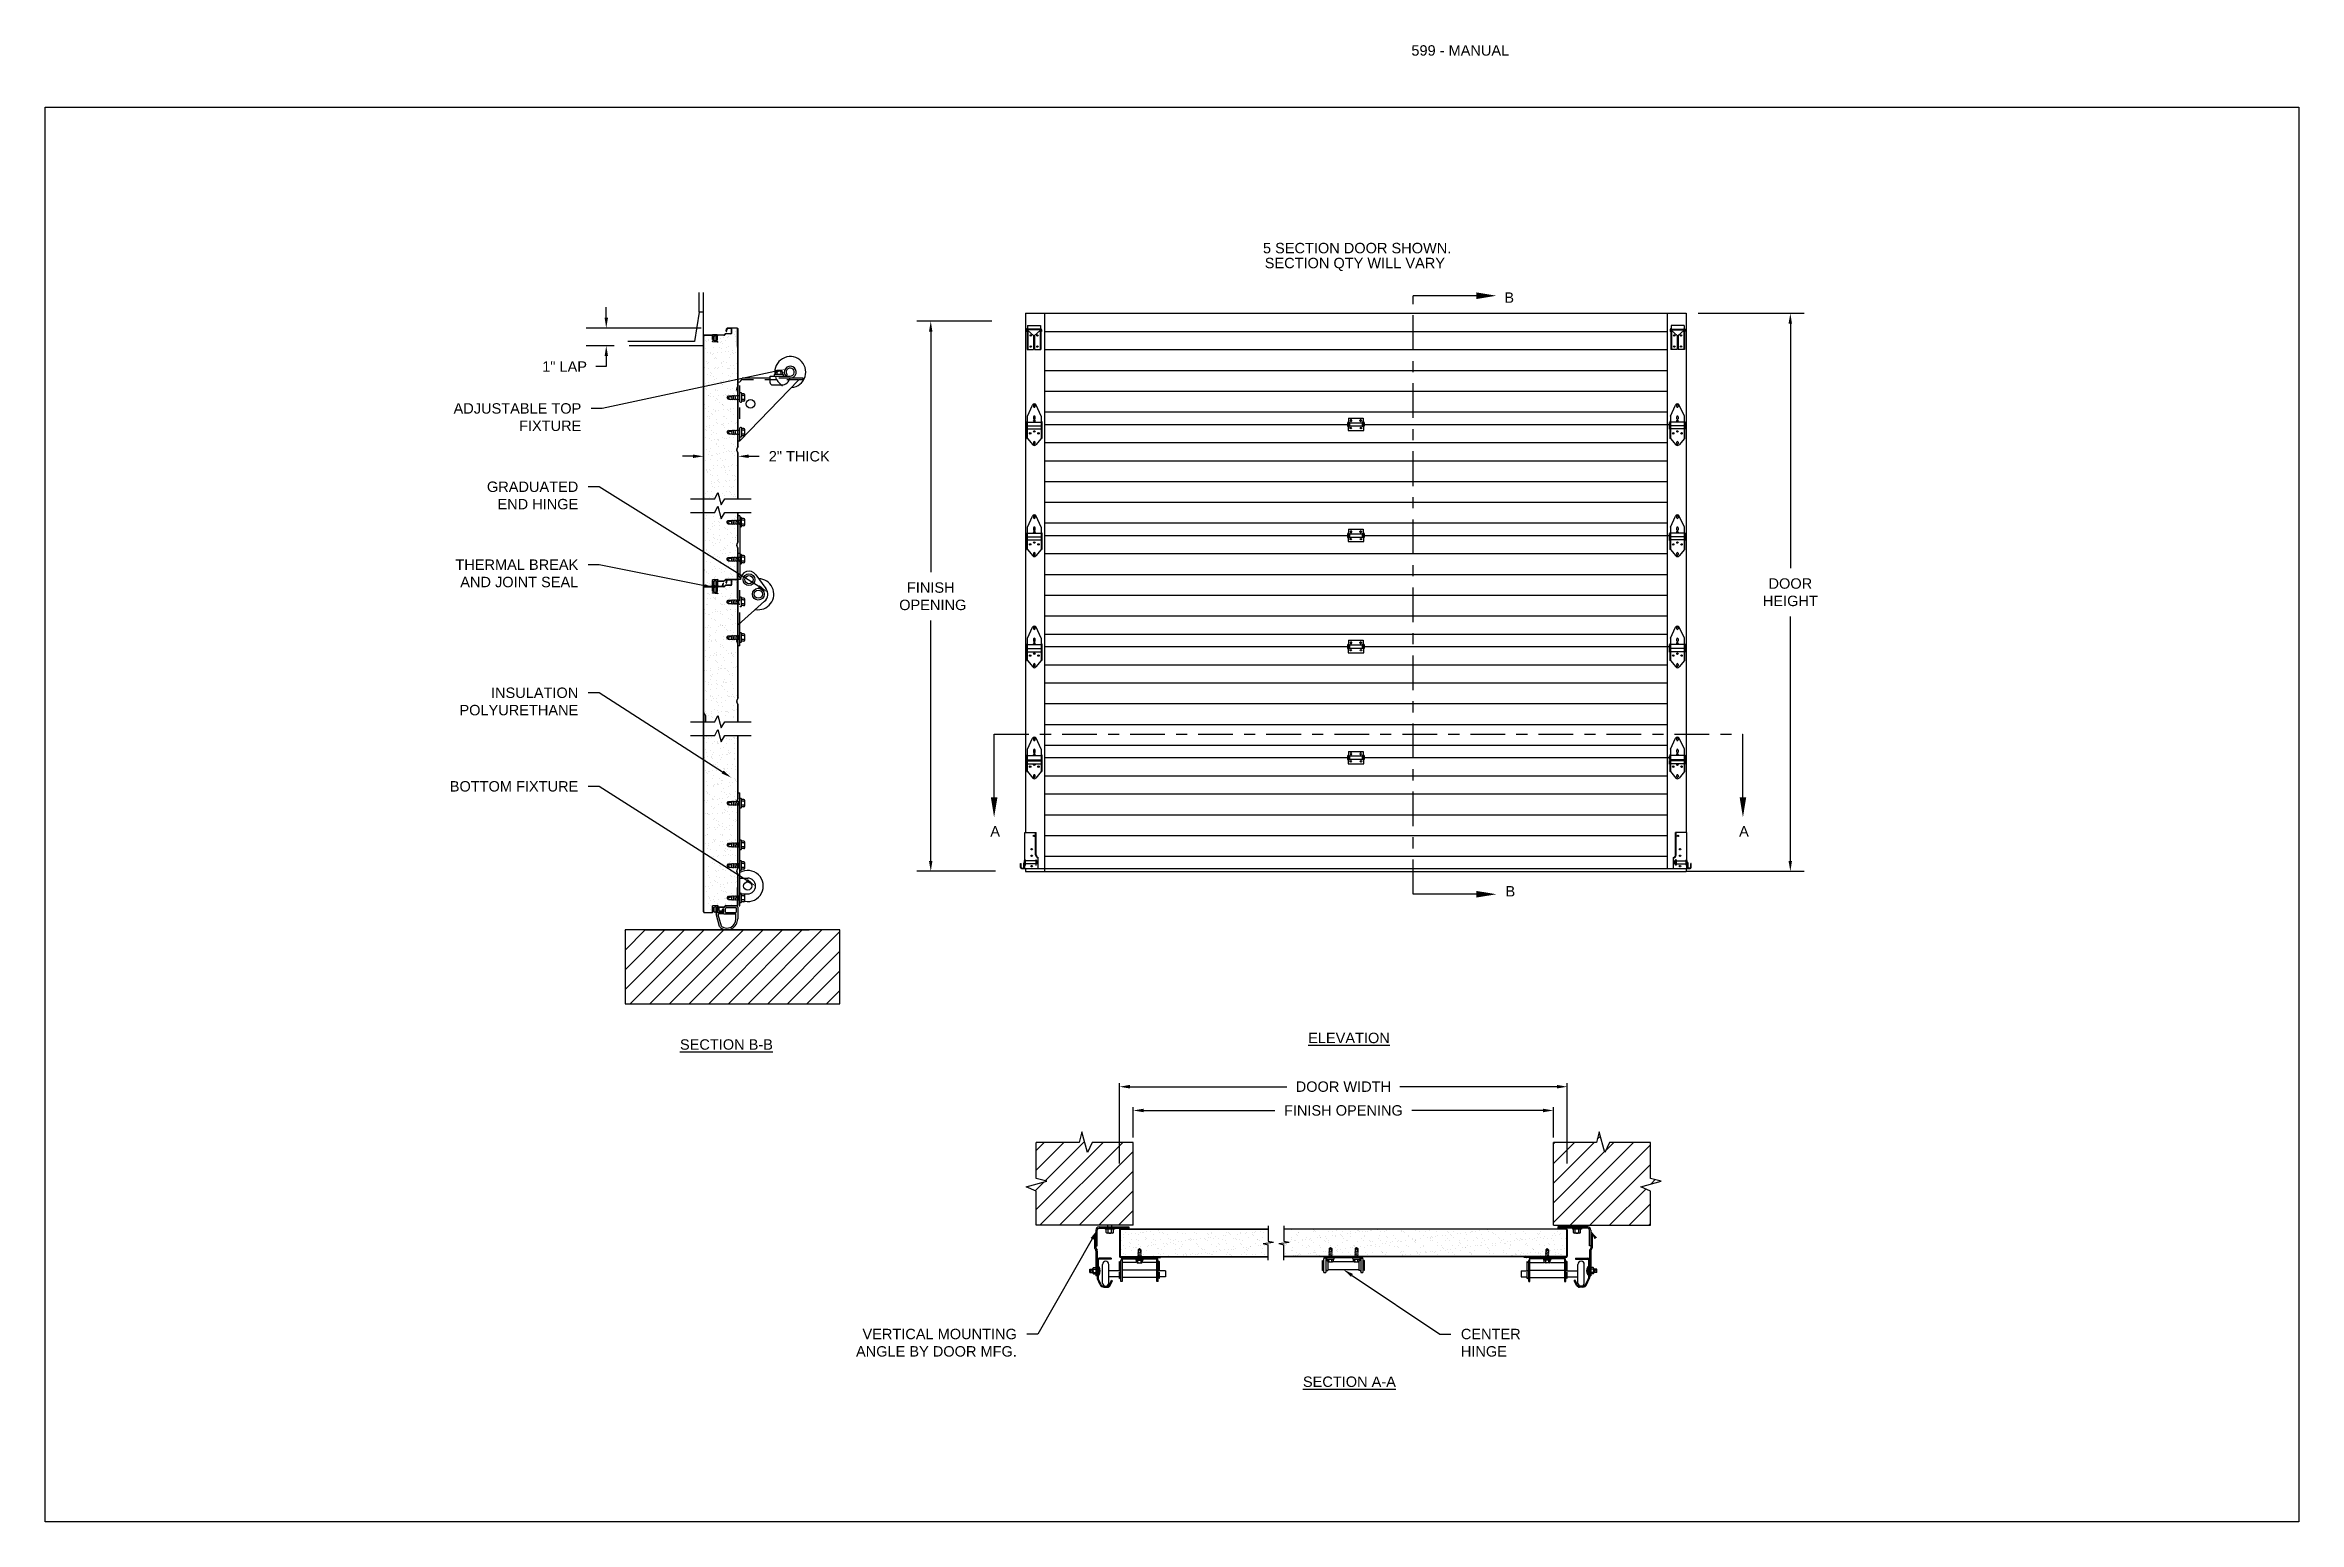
# Model space of a CAD drawing. Header units: inches. Extents: x 168.8 to 189.1, y 234.4 to 247.7.
import ezdxf
from ezdxf import colors
from ezdxf.entities.mleader import LeaderData, LeaderLine
from ezdxf.math import Vec2, Vec3

# ---------------------------------------------------------------- set-up
doc = ezdxf.new("R2010")
doc.units = ezdxf.units.IN
doc.header["$LTSCALE"] = 0.25
doc.header["$MEASUREMENT"] = 0
for name, pattern in [('CENTER', [2, 1.25, -0.25, 0.25, -0.25]), ('HIDDEN2', [0.1875, 0.125, -0.0625]), ('HIDDEN3', [0.09375, 0.0625, -0.03125])]:
    doc.linetypes.add(name, pattern=pattern)
for name, color, linetype in [('599', 7, 'Continuous'), ('ANNOTATIONS', 1, 'Continuous'), ('SECTION CUTS', 6, 'CENTER')]:
    doc.layers.add(name, color=color, linetype=linetype)
doc.styles.add('ARIAL', font='arial.ttf', dxfattribs={"height": 0.09375})
doc.styles.get("Standard").update_dxf_attribs({"font": 'romans.shx'})
doc.dimstyles.new('DIMSTYLE_5', dxfattribs={"dimtxt": 0.0625, "dimasz": 0.15, "dimexe": 0.18, "dimexo": 0.0625, "dimgap": 0.09, "dimtad": 0, "dimtih": 1, "dimtoh": 1, "dimdec": 5, "dimlfac": 8, "dimzin": 4, "dimdsep": 46, "dimtxsty": 'Standard', "dimcen": 0.09, "dimadec": 0, "dimazin": 0, "dimtp": 0.03125, "dimtm": 0.03125, "dimtfac": 1, "dimtdec": 5, "dimtofl": 0, "dimtmove": 0, "dimatfit": 3, "dimfxl": 1, "dimtolj": 1, "dimtzin": 4, "dimarcsym": 0})
doc.dimstyles.new('STANDARD$0', dxfattribs={"dimtxt": 0.09375, "dimasz": 0.09375, "dimexe": 0.03125, "dimexo": 0.046875, "dimgap": 0.09, "dimtad": 0, "dimtih": 1, "dimtoh": 1, "dimdec": 4, "dimzin": 0, "dimdsep": 46, "dimtxsty": 'ARIAL', "dimcen": 0.09, "dimadec": 0, "dimazin": 0, "dimtfac": 1, "dimtdec": 4, "dimtofl": 0, "dimtmove": 0, "dimatfit": 1, "dimfxl": 1, "dimtolj": 1, "dimtzin": 0, "dimarcsym": 0})

msp = doc.modelspace()

# ---------------------------------------------------------------- texts
at = {"layer": 'ANNOTATIONS', "char_height": 0.09375, "width": 6.6097632, "attachment_point": 1, "line_spacing_factor": 0.86134, "style": 'ARIAL'}
for s, insert in [('599 - MANUAL ', (181.06988, 247.74099)), ('\\pi2.44466; 5 SECTION DOOR SHOWN.  \\P\\pi2.49691;SECTION QTY WILL VARY', (177.25307, 245.9618))]:
    msp.add_mtext(s, dxfattribs=dict(at, insert=insert))
at = {"layer": 'ANNOTATIONS', "char_height": 0.09375, "attachment_point": 2, "style": 'ARIAL'}
for s, insert, width in [('{\\LSECTION B-B}', (174.90481, 238.79179), 1.3823677), ('{\\LELEVATION}', (180.50836, 238.85097), 3.0834986), ('{\\LSECTION A-A}', (180.51216, 235.75603), 1.3823677)]:
    msp.add_mtext(s, dxfattribs=dict(at, insert=insert, width=width))
at = {"layer": 'SECTION CUTS', "style": 'ARIAL'}
for s, p in [('B', (181.90659, 245.4221)), ('A', (177.27979, 240.6172)), ('A', (184.01979, 240.6172)), ('B', (181.91727, 240.0775))]:
    msp.add_text(s, height=0.09375, dxfattribs=at).set_placement(p)

# ---------------------------------------------------------------- blocks, each defined once
blk = doc.blocks.new('*D1')
at = {"layer": 'ANNOTATIONS', "color": 0, "lineweight": -2, "transparency": 16777216}
for p, q in [((178.567, 237.909), (178.567, 238.182)), ((182.348, 237.909), (182.348, 238.182)), ((178.661, 238.151), (179.842, 238.151)), ((182.255, 238.151), (181.073, 238.151))]:
    blk.add_line(p, q, dxfattribs=at)
at = {"layer": 'ANNOTATIONS', "color": 0, "transparency": 16777216}
for points in [[(178.661, 238.167), (178.661, 238.135), (178.567, 238.151)], [(182.255, 238.167), (182.255, 238.135), (182.348, 238.151)]]:
    blk.add_solid(points, dxfattribs=at)
at = {"layer": 'defpoints', "color": 0, "transparency": 16777216}
for p in [(182.348, 238.151), (178.567, 237.862), (182.348, 237.862)]:
    blk.add_point(p, dxfattribs=at)
at = {"layer": 'ANNOTATIONS', "color": 0, "transparency": 16777216, "insert": (180.458, 238.151), "char_height": 0.09375, "attachment_point": 5, "style": 'ARIAL'}
blk.add_mtext('\\A1;FINISH OPENING', dxfattribs=at)
blk = doc.blocks.new('*D2')
at = {"layer": 'ANNOTATIONS', "color": 0, "lineweight": -2, "transparency": 16777216}
for p, q in [((178.442, 237.674), (178.442, 238.396)), ((182.473, 237.674), (182.473, 238.396)), ((178.536, 238.365), (179.949, 238.365)), ((182.38, 238.365), (180.967, 238.365))]:
    blk.add_line(p, q, dxfattribs=at)
at = {"layer": 'ANNOTATIONS', "color": 0, "transparency": 16777216}
for points in [[(178.536, 238.381), (178.536, 238.349), (178.442, 238.365)], [(182.38, 238.381), (182.38, 238.349), (182.473, 238.365)]]:
    blk.add_solid(points, dxfattribs=at)
at = {"layer": 'defpoints', "color": 0, "transparency": 16777216}
for p in [(178.442, 238.365), (178.442, 237.627), (182.473, 237.627)]:
    blk.add_point(p, dxfattribs=at)
at = {"layer": 'ANNOTATIONS', "color": 0, "transparency": 16777216, "insert": (180.458, 238.365), "char_height": 0.09375, "attachment_point": 5, "style": 'ARIAL'}
blk.add_mtext('\\A1;DOOR WIDTH', dxfattribs=at)
blk = doc.blocks.new('*X3')
at = {"color": 0}
for p, q in [((5.444, 3.306), (5.444, 3.306)), ((5.449, 3.254), (5.449, 3.254)), ((5.47, 3.308), (5.47, 3.308)), ((5.471, 3.285), (5.471, 3.285)), ((5.485, 3.331), (5.485, 3.331)), ((5.512, 3.315), (5.512, 3.315)), ((5.538, 3.318), (5.538, 3.318)), ((5.541, 3.264), (5.541, 3.264)), ((5.579, 3.324), (5.579, 3.324)), ((5.584, 3.267), (5.584, 3.267)), ((5.605, 3.313), (5.605, 3.313)), ((5.605, 3.254), (5.605, 3.254)), ((5.621, 3.329), (5.621, 3.329)), ((5.641, 3.331), (5.641, 3.331)), ((5.647, 3.333), (5.647, 3.333)), ((5.668, 3.263), (5.668, 3.263)), ((5.671, 3.283), (5.671, 3.283)), ((5.673, 3.336), (5.673, 3.336)), ((5.68, 3.275), (5.68, 3.275)), ((5.713, 3.341), (5.713, 3.341)), ((5.736, 3.315), (5.736, 3.315)), ((5.74, 3.268), (5.74, 3.268)), ((5.761, 3.254), (5.761, 3.254)), ((5.781, 3.35), (5.781, 3.35)), ((5.796, 3.331), (5.796, 3.331)), ((5.803, 3.268), (5.803, 3.268)), ((5.807, 3.354), (5.807, 3.354)), ((5.821, 3.327), (5.821, 3.327)), ((5.83, 3.319), (5.83, 3.319)), ((5.864, 3.314), (5.864, 3.314)), ((5.874, 3.279), (5.874, 3.279)), ((5.895, 3.268), (5.895, 3.268)), ((5.916, 3.255), (5.916, 3.255)), ((5.934, 3.27), (5.934, 3.27)), ((5.952, 3.331), (5.952, 3.331)), ((5.988, 3.248), (5.988, 3.248)), ((5.999, 3.319), (5.999, 3.319)), ((6.024, 3.323), (6.024, 3.323)), ((6.029, 3.253), (6.029, 3.253)), ((6.051, 3.268), (6.051, 3.268)), ((6.062, 3.269), (6.062, 3.269)), ((6.072, 3.255), (6.072, 3.255)), ((6.074, 3.277), (6.074, 3.277)), ((6.083, 3.269), (6.083, 3.269)), ((6.097, 3.262), (6.097, 3.262)), ((6.108, 3.332), (6.108, 3.332)), ((6.123, 3.266), (6.123, 3.266)), ((6.13, 3.321), (6.13, 3.321)), ((6.163, 3.271), (6.163, 3.271)), ((6.197, 3.274), (6.197, 3.274)), ((6.207, 3.269), (6.207, 3.269)), ((6.224, 3.321), (6.224, 3.321)), ((6.228, 3.255), (6.228, 3.255)), ((6.231, 3.28), (6.231, 3.28)), ((6.233, 3.313), (6.233, 3.313)), ((6.257, 3.283), (6.257, 3.283)), ((6.258, 3.32), (6.258, 3.32)), ((6.263, 3.332), (6.263, 3.332)), ((6.277, 3.273), (6.277, 3.273)), ((6.298, 3.289), (6.298, 3.289)), ((6.328, 3.276), (6.328, 3.276)), ((6.363, 3.269), (6.363, 3.269)), ((6.366, 3.298), (6.366, 3.298)), ((6.384, 3.357), (6.384, 3.357)), ((6.384, 3.255), (6.384, 3.255)), ((6.392, 3.301), (6.392, 3.301)), ((6.393, 3.325), (6.393, 3.325)), ((6.419, 3.332), (6.419, 3.332)), ((6.427, 3.317), (6.427, 3.317)), ((6.433, 3.307), (6.433, 3.307)), ((6.456, 3.275), (6.456, 3.275)), ((6.477, 3.271), (6.477, 3.271)), ((6.486, 3.263), (6.486, 3.263)), ((6.5, 3.315), (6.5, 3.315)), ((6.518, 3.269), (6.518, 3.269)), ((6.524, 3.327), (6.524, 3.327)), ((6.526, 3.319), (6.526, 3.319)), ((6.539, 3.256), (6.539, 3.256)), ((6.567, 3.324), (6.567, 3.324)), ((6.575, 3.333), (6.575, 3.333)), ((6.591, 3.28), (6.591, 3.28)), ((6.627, 3.315), (6.627, 3.315)), ((6.635, 3.333), (6.635, 3.333)), ((6.636, 3.306), (6.636, 3.306)), ((6.651, 3.326), (6.651, 3.326)), ((6.661, 3.337), (6.661, 3.337)), ((6.674, 3.269), (6.674, 3.269)), ((6.68, 3.267), (6.68, 3.267)), ((6.695, 3.256), (6.695, 3.256)), ((6.702, 3.342), (6.702, 3.342)), ((6.722, 3.282), (6.722, 3.282)), ((6.731, 3.333), (6.731, 3.333)), ((6.77, 3.351), (6.77, 3.351)), ((5.45, 3.177), (5.45, 3.177)), ((5.469, 3.142), (5.469, 3.142)), ((5.473, 3.212), (5.473, 3.212)), ((5.476, 3.116), (5.476, 3.116)), ((5.49, 3.183), (5.49, 3.183)), ((5.49, 3.129), (5.49, 3.129)), ((5.52, 3.239), (5.52, 3.239)), ((5.525, 3.205), (5.525, 3.205)), ((5.53, 3.231), (5.53, 3.231)), ((5.544, 3.167), (5.544, 3.167)), ((5.558, 3.191), (5.558, 3.191)), ((5.573, 3.191), (5.573, 3.191)), ((5.584, 3.195), (5.584, 3.195)), ((5.608, 3.217), (5.608, 3.217)), ((5.625, 3.2), (5.625, 3.2)), ((5.632, 3.137), (5.632, 3.137)), ((5.645, 3.129), (5.645, 3.129)), ((5.672, 3.167), (5.672, 3.167)), ((5.681, 3.206), (5.681, 3.206)), ((5.693, 3.209), (5.693, 3.209)), ((5.719, 3.213), (5.719, 3.213)), ((5.723, 3.235), (5.723, 3.235)), ((5.739, 3.219), (5.739, 3.219)), ((5.742, 3.122), (5.742, 3.122)), ((5.76, 3.218), (5.76, 3.218)), ((5.773, 3.189), (5.773, 3.189)), ((5.78, 3.143), (5.78, 3.143)), ((5.782, 3.181), (5.782, 3.181)), ((5.801, 3.129), (5.801, 3.129)), ((5.807, 3.172), (5.807, 3.172)), ((5.826, 3.141), (5.826, 3.141)), ((5.828, 3.227), (5.828, 3.227)), ((5.837, 3.206), (5.837, 3.206)), ((5.854, 3.23), (5.854, 3.23)), ((5.867, 3.218), (5.867, 3.218)), ((5.87, 3.122), (5.87, 3.122)), ((5.894, 3.236), (5.894, 3.236)), ((5.923, 3.233), (5.923, 3.233)), ((5.933, 3.225), (5.933, 3.225)), ((5.936, 3.143), (5.936, 3.143)), ((5.938, 3.173), (5.938, 3.173)), ((5.94, 3.112), (5.94, 3.112)), ((5.957, 3.129), (5.957, 3.129)), ((5.962, 3.245), (5.962, 3.245)), ((5.976, 3.185), (5.976, 3.185)), ((5.992, 3.206), (5.992, 3.206)), ((6.002, 3.223), (6.002, 3.223)), ((6.005, 3.127), (6.005, 3.127)), ((6.008, 3.121), (6.008, 3.121)), ((6.026, 3.139), (6.026, 3.139)), ((6.034, 3.125), (6.034, 3.125)), ((6.035, 3.131), (6.035, 3.131)), ((6.065, 3.173), (6.065, 3.173)), ((6.075, 3.13), (6.075, 3.13)), ((6.091, 3.143), (6.091, 3.143)), ((6.113, 3.13), (6.113, 3.13)), ((6.126, 3.229), (6.126, 3.229)), ((6.133, 3.225), (6.133, 3.225)), ((6.136, 3.128), (6.136, 3.128)), ((6.143, 3.139), (6.143, 3.139)), ((6.148, 3.207), (6.148, 3.207)), ((6.169, 3.142), (6.169, 3.142)), ((6.176, 3.183), (6.176, 3.183)), ((6.185, 3.175), (6.185, 3.175)), ((6.2, 3.178), (6.2, 3.178)), ((6.209, 3.148), (6.209, 3.148)), ((6.229, 3.135), (6.229, 3.135)), ((6.247, 3.143), (6.247, 3.143)), ((6.261, 3.224), (6.261, 3.224)), ((6.264, 3.128), (6.264, 3.128)), ((6.268, 3.13), (6.268, 3.13)), ((6.277, 3.157), (6.277, 3.157)), ((6.303, 3.16), (6.303, 3.16)), ((6.304, 3.207), (6.304, 3.207)), ((6.327, 3.227), (6.327, 3.227)), ((6.331, 3.179), (6.331, 3.179)), ((6.336, 3.219), (6.336, 3.219)), ((6.344, 3.165), (6.344, 3.165)), ((6.379, 3.179), (6.379, 3.179)), ((6.396, 3.229), (6.396, 3.229)), ((6.399, 3.132), (6.399, 3.132)), ((6.403, 3.144), (6.403, 3.144)), ((6.412, 3.174), (6.412, 3.174)), ((6.424, 3.13), (6.424, 3.13)), ((6.429, 3.133), (6.429, 3.133)), ((6.438, 3.178), (6.438, 3.178)), ((6.438, 3.125), (6.438, 3.125)), ((6.459, 3.179), (6.459, 3.179)), ((6.46, 3.207), (6.46, 3.207)), ((6.479, 3.183), (6.479, 3.183)), ((6.527, 3.23), (6.527, 3.23)), ((6.53, 3.223), (6.53, 3.223)), ((6.53, 3.134), (6.53, 3.134)), ((6.547, 3.192), (6.547, 3.192)), ((6.559, 3.144), (6.559, 3.144)), ((6.573, 3.196), (6.573, 3.196)), ((6.579, 3.177), (6.579, 3.177)), ((6.58, 3.131), (6.58, 3.131)), ((6.589, 3.169), (6.589, 3.169)), ((6.594, 3.184), (6.594, 3.184)), ((6.613, 3.201), (6.613, 3.201)), ((6.615, 3.207), (6.615, 3.207)), ((6.632, 3.129), (6.632, 3.129)), ((6.655, 3.23), (6.655, 3.23)), ((6.658, 3.134), (6.658, 3.134)), ((6.681, 3.21), (6.681, 3.21)), ((6.707, 3.213), (6.707, 3.213)), ((6.714, 3.144), (6.714, 3.144)), ((6.725, 3.185), (6.725, 3.185)), ((6.73, 3.221), (6.73, 3.221)), ((6.735, 3.131), (6.735, 3.131)), ((6.739, 3.213), (6.739, 3.213)), ((6.748, 3.219), (6.748, 3.219)), ((6.771, 3.208), (6.771, 3.208))]:
    blk.add_line(p, q, dxfattribs=at)
blk = doc.blocks.new('*X4')
at = {"color": 0}
for p, q in [((6.917, 3.333), (6.917, 3.333)), ((6.976, 3.249), (6.976, 3.249)), ((6.98, 3.354), (6.98, 3.354)), ((6.985, 3.286), (6.985, 3.286)), ((6.985, 3.27), (6.985, 3.27)), ((7.006, 3.257), (7.006, 3.257)), ((7.017, 3.254), (7.017, 3.254)), ((7.03, 3.309), (7.03, 3.309)), ((7.039, 3.3), (7.039, 3.3)), ((7.042, 3.333), (7.042, 3.333)), ((7.045, 3.332), (7.045, 3.332)), ((7.083, 3.26), (7.083, 3.26)), ((7.085, 3.263), (7.085, 3.263)), ((7.111, 3.266), (7.111, 3.266)), ((7.116, 3.288), (7.116, 3.288)), ((7.141, 3.27), (7.141, 3.27)), ((7.152, 3.272), (7.152, 3.272)), ((7.162, 3.257), (7.162, 3.257)), ((7.18, 3.337), (7.18, 3.337)), ((7.181, 3.353), (7.181, 3.353)), ((7.19, 3.344), (7.19, 3.344)), ((7.198, 3.334), (7.198, 3.334)), ((7.219, 3.281), (7.219, 3.281)), ((7.233, 3.304), (7.233, 3.304)), ((7.244, 3.287), (7.244, 3.287)), ((7.246, 3.284), (7.246, 3.284)), ((7.283, 3.259), (7.283, 3.259)), ((7.286, 3.289), (7.286, 3.289)), ((7.292, 3.25), (7.292, 3.25)), ((7.297, 3.271), (7.297, 3.271)), ((7.311, 3.339), (7.311, 3.339)), ((7.318, 3.257), (7.318, 3.257)), ((7.353, 3.334), (7.353, 3.334)), ((7.354, 3.298), (7.354, 3.298)), ((7.379, 3.292), (7.379, 3.292)), ((7.38, 3.302), (7.38, 3.302)), ((7.384, 3.348), (7.384, 3.348)), ((7.421, 3.307), (7.421, 3.307)), ((7.433, 3.303), (7.433, 3.303)), ((7.439, 3.338), (7.439, 3.338)), ((7.443, 3.294), (7.443, 3.294)), ((7.452, 3.271), (7.452, 3.271)), ((7.474, 3.257), (7.474, 3.257)), ((7.486, 3.254), (7.486, 3.254)), ((7.489, 3.316), (7.489, 3.316)), ((7.509, 3.334), (7.509, 3.334)), ((7.51, 3.293), (7.51, 3.293)), ((7.515, 3.32), (7.515, 3.32)), ((7.555, 3.325), (7.555, 3.325)), ((7.574, 3.343), (7.574, 3.343)), ((7.577, 3.247), (7.577, 3.247)), ((7.584, 3.347), (7.584, 3.347)), ((7.593, 3.338), (7.593, 3.338)), ((7.608, 3.271), (7.608, 3.271)), ((7.623, 3.334), (7.623, 3.334)), ((7.629, 3.258), (7.629, 3.258)), ((7.636, 3.298), (7.636, 3.298)), ((7.638, 3.293), (7.638, 3.293)), ((7.649, 3.337), (7.649, 3.337)), ((7.665, 3.335), (7.665, 3.335)), ((7.686, 3.253), (7.686, 3.253)), ((7.69, 3.343), (7.69, 3.343)), ((7.705, 3.345), (7.705, 3.345)), ((7.708, 3.248), (7.708, 3.248)), ((7.758, 3.352), (7.758, 3.352)), ((7.764, 3.271), (7.764, 3.271)), ((7.773, 3.298), (7.773, 3.298)), ((7.784, 3.355), (7.784, 3.355)), ((7.785, 3.258), (7.785, 3.258)), ((7.787, 3.342), (7.787, 3.342)), ((7.82, 3.335), (7.82, 3.335)), ((7.833, 3.344), (7.833, 3.344)), ((7.836, 3.297), (7.836, 3.297)), ((7.836, 3.248), (7.836, 3.248)), ((7.846, 3.288), (7.846, 3.288)), ((7.889, 3.248), (7.889, 3.248)), ((7.904, 3.299), (7.904, 3.299)), ((7.92, 3.272), (7.92, 3.272)), ((7.939, 3.246), (7.939, 3.246)), ((7.941, 3.258), (7.941, 3.258)), ((7.965, 3.249), (7.965, 3.249)), ((7.968, 3.349), (7.968, 3.349)), ((7.971, 3.252), (7.971, 3.252)), ((7.976, 3.335), (7.976, 3.335)), ((7.987, 3.34), (7.987, 3.34)), ((7.996, 3.332), (7.996, 3.332)), ((8.005, 3.255), (8.005, 3.255)), ((8.031, 3.299), (8.031, 3.299)), ((8.039, 3.292), (8.039, 3.292)), ((8.073, 3.264), (8.073, 3.264)), ((8.075, 3.272), (8.075, 3.272)), ((8.089, 3.246), (8.089, 3.246)), ((8.096, 3.259), (8.096, 3.259)), ((8.099, 3.35), (8.099, 3.35)), ((8.099, 3.267), (8.099, 3.267)), ((8.102, 3.254), (8.102, 3.254)), ((8.132, 3.335), (8.132, 3.335)), ((8.14, 3.272), (8.14, 3.272)), ((8.166, 3.304), (8.166, 3.304)), ((8.19, 3.336), (8.19, 3.336)), ((8.208, 3.281), (8.208, 3.281)), ((8.227, 3.35), (8.227, 3.35)), ((8.23, 3.254), (8.23, 3.254)), ((8.231, 3.272), (8.231, 3.272)), ((8.234, 3.285), (8.234, 3.285)), ((8.24, 3.29), (8.24, 3.29)), ((8.249, 3.282), (8.249, 3.282)), ((8.252, 3.259), (8.252, 3.259)), ((8.274, 3.29), (8.274, 3.29)), ((8.288, 3.336), (8.288, 3.336)), ((8.297, 3.305), (8.297, 3.305)), ((8.342, 3.299), (8.342, 3.299)), ((8.362, 3.355), (8.362, 3.355)), ((8.365, 3.258), (8.365, 3.258)), ((8.368, 3.302), (8.368, 3.302)), ((8.387, 3.273), (8.387, 3.273)), ((8.39, 3.334), (8.39, 3.334)), ((8.399, 3.326), (8.399, 3.326)), ((8.408, 3.259), (8.408, 3.259)), ((8.409, 3.308), (8.409, 3.308)), ((8.425, 3.305), (8.425, 3.305)), ((8.443, 3.336), (8.443, 3.336)), ((8.443, 3.286), (8.443, 3.286)), ((8.477, 3.317), (8.477, 3.317)), ((8.496, 3.26), (8.496, 3.26)), ((8.503, 3.32), (8.503, 3.32)), ((8.542, 3.273), (8.542, 3.273)), ((8.544, 3.326), (8.544, 3.326)), ((8.56, 3.31), (8.56, 3.31)), ((8.564, 3.259), (8.564, 3.259)), ((8.593, 3.33), (8.593, 3.33)), ((8.599, 3.336), (8.599, 3.336)), ((8.611, 3.335), (8.611, 3.335)), ((8.624, 3.259), (8.624, 3.259)), ((8.638, 3.338), (8.638, 3.338)), ((8.643, 3.284), (8.643, 3.284)), ((8.652, 3.276), (8.652, 3.276)), ((8.678, 3.343), (8.678, 3.343)), ((8.691, 3.311), (8.691, 3.311)), ((8.698, 3.273), (8.698, 3.273)), ((8.719, 3.26), (8.719, 3.26)), ((8.746, 3.352), (8.746, 3.352)), ((8.755, 3.337), (8.755, 3.337)), ((8.759, 3.264), (8.759, 3.264)), ((8.793, 3.328), (8.793, 3.328)), ((8.802, 3.32), (8.802, 3.32)), ((8.819, 3.311), (8.819, 3.311)), ((8.846, 3.28), (8.846, 3.28)), ((8.854, 3.273), (8.854, 3.273)), ((8.875, 3.26), (8.875, 3.26)), ((8.89, 3.266), (8.89, 3.266)), ((8.91, 3.337), (8.91, 3.337)), ((8.927, 3.247), (8.927, 3.247)), ((8.953, 3.25), (8.953, 3.25)), ((8.954, 3.315), (8.954, 3.315)), ((8.993, 3.255), (8.993, 3.255)), ((8.996, 3.324), (8.996, 3.324)), ((9.01, 3.274), (9.01, 3.274)), ((9.018, 3.265), (9.018, 3.265)), ((9.031, 3.26), (9.031, 3.26)), ((9.046, 3.278), (9.046, 3.278)), ((9.055, 3.27), (9.055, 3.27)), ((9.061, 3.264), (9.061, 3.264)), ((9.066, 3.337), (9.066, 3.337)), ((9.085, 3.317), (9.085, 3.317)), ((9.087, 3.268), (9.087, 3.268)), ((9.128, 3.273), (9.128, 3.273)), ((9.153, 3.27), (9.153, 3.27)), ((9.165, 3.274), (9.165, 3.274)), ((9.186, 3.261), (9.186, 3.261)), ((9.196, 3.322), (9.196, 3.322)), ((9.196, 3.282), (9.196, 3.282)), ((9.205, 3.314), (9.205, 3.314)), ((9.213, 3.317), (9.213, 3.317)), ((9.222, 3.337), (9.222, 3.337)), ((9.222, 3.285), (9.222, 3.285)), ((9.249, 3.274), (9.249, 3.274)), ((9.263, 3.291), (9.263, 3.291)), ((9.283, 3.272), (9.283, 3.272)), ((9.321, 3.274), (9.321, 3.274)), ((9.331, 3.3), (9.331, 3.3)), ((9.342, 3.261), (9.342, 3.261)), ((9.348, 3.321), (9.348, 3.321)), ((9.357, 3.303), (9.357, 3.303)), ((9.378, 3.338), (9.378, 3.338)), ((9.397, 3.308), (9.397, 3.308)), ((9.399, 3.318), (9.399, 3.318)), ((9.411, 3.271), (9.411, 3.271)), ((9.449, 3.272), (9.449, 3.272)), ((6.924, 3.14), (6.924, 3.14)), ((6.927, 3.208), (6.927, 3.208)), ((6.929, 3.113), (6.929, 3.113)), ((6.933, 3.217), (6.933, 3.217)), ((6.95, 3.245), (6.95, 3.245)), ((6.982, 3.171), (6.982, 3.171)), ((6.988, 3.19), (6.988, 3.19)), ((6.992, 3.163), (6.992, 3.163)), ((6.996, 3.122), (6.996, 3.122)), ((7.022, 3.125), (7.022, 3.125)), ((7.026, 3.145), (7.026, 3.145)), ((7.035, 3.123), (7.035, 3.123)), ((7.047, 3.131), (7.047, 3.131)), ((7.048, 3.236), (7.048, 3.236)), ((7.052, 3.139), (7.052, 3.139)), ((7.063, 3.131), (7.063, 3.131)), ((7.082, 3.208), (7.082, 3.208)), ((7.119, 3.191), (7.119, 3.191)), ((7.131, 3.14), (7.131, 3.14)), ((7.133, 3.215), (7.133, 3.215)), ((7.142, 3.206), (7.142, 3.206)), ((7.157, 3.143), (7.157, 3.143)), ((7.181, 3.145), (7.181, 3.145)), ((7.183, 3.241), (7.183, 3.241)), ((7.185, 3.167), (7.185, 3.167)), ((7.187, 3.144), (7.187, 3.144)), ((7.198, 3.148), (7.198, 3.148)), ((7.203, 3.132), (7.203, 3.132)), ((7.235, 3.121), (7.235, 3.121)), ((7.238, 3.209), (7.238, 3.209)), ((7.244, 3.113), (7.244, 3.113)), ((7.247, 3.191), (7.247, 3.191)), ((7.266, 3.157), (7.266, 3.157)), ((7.292, 3.161), (7.292, 3.161)), ((7.314, 3.242), (7.314, 3.242)), ((7.336, 3.21), (7.336, 3.21)), ((7.358, 3.132), (7.358, 3.132)), ((7.382, 3.195), (7.382, 3.195)), ((7.385, 3.165), (7.385, 3.165)), ((7.394, 3.209), (7.394, 3.209)), ((7.395, 3.156), (7.395, 3.156)), ((7.4, 3.175), (7.4, 3.175)), ((7.426, 3.178), (7.426, 3.178)), ((7.438, 3.117), (7.438, 3.117)), ((7.442, 3.242), (7.442, 3.242)), ((7.445, 3.145), (7.445, 3.145)), ((7.467, 3.184), (7.467, 3.184)), ((7.493, 3.146), (7.493, 3.146)), ((7.513, 3.197), (7.513, 3.197)), ((7.514, 3.132), (7.514, 3.132)), ((7.535, 3.193), (7.535, 3.193)), ((7.536, 3.209), (7.536, 3.209)), ((7.545, 3.2), (7.545, 3.2)), ((7.549, 3.209), (7.549, 3.209)), ((7.561, 3.196), (7.561, 3.196)), ((7.589, 3.16), (7.589, 3.16)), ((7.601, 3.202), (7.601, 3.202)), ((7.638, 3.115), (7.638, 3.115)), ((7.641, 3.196), (7.641, 3.196)), ((7.649, 3.146), (7.649, 3.146)), ((7.669, 3.21), (7.669, 3.21)), ((7.67, 3.133), (7.67, 3.133)), ((7.695, 3.244), (7.695, 3.244)), ((7.695, 3.214), (7.695, 3.214)), ((7.705, 3.209), (7.705, 3.209)), ((7.711, 3.152), (7.711, 3.152)), ((7.736, 3.219), (7.736, 3.219)), ((7.739, 3.204), (7.739, 3.204)), ((7.776, 3.201), (7.776, 3.201)), ((7.789, 3.159), (7.789, 3.159)), ((7.798, 3.15), (7.798, 3.15)), ((7.804, 3.228), (7.804, 3.228)), ((7.804, 3.146), (7.804, 3.146)), ((7.825, 3.133), (7.825, 3.133)), ((7.83, 3.232), (7.83, 3.232)), ((7.839, 3.151), (7.839, 3.151)), ((7.861, 3.21), (7.861, 3.21)), ((7.871, 3.237), (7.871, 3.237)), ((7.907, 3.203), (7.907, 3.203)), ((7.917, 3.114), (7.917, 3.114)), ((7.939, 3.203), (7.939, 3.203)), ((7.948, 3.194), (7.948, 3.194)), ((7.96, 3.147), (7.96, 3.147)), ((7.974, 3.156), (7.974, 3.156)), ((7.981, 3.133), (7.981, 3.133)), ((7.985, 3.123), (7.985, 3.123)), ((7.992, 3.154), (7.992, 3.154)), ((8.011, 3.126), (8.011, 3.126)), ((8.017, 3.21), (8.017, 3.21)), ((8.035, 3.202), (8.035, 3.202)), ((8.051, 3.131), (8.051, 3.131)), ((8.098, 3.238), (8.098, 3.238)), ((8.105, 3.158), (8.105, 3.158)), ((8.116, 3.147), (8.116, 3.147)), ((8.119, 3.14), (8.119, 3.14)), ((8.137, 3.133), (8.137, 3.133)), ((8.142, 3.198), (8.142, 3.198)), ((8.145, 3.144), (8.145, 3.144)), ((8.17, 3.207), (8.17, 3.207)), ((8.172, 3.21), (8.172, 3.21)), ((8.186, 3.149), (8.186, 3.149)), ((8.192, 3.153), (8.192, 3.153)), ((8.201, 3.144), (8.201, 3.144)), ((8.233, 3.157), (8.233, 3.157)), ((8.254, 3.158), (8.254, 3.158)), ((8.271, 3.147), (8.271, 3.147)), ((8.28, 3.161), (8.28, 3.161)), ((8.292, 3.242), (8.292, 3.242)), ((8.292, 3.134), (8.292, 3.134)), ((8.3, 3.209), (8.3, 3.209)), ((8.304, 3.113), (8.304, 3.113)), ((8.32, 3.167), (8.32, 3.167)), ((8.328, 3.211), (8.328, 3.211)), ((8.342, 3.196), (8.342, 3.196)), ((8.351, 3.188), (8.351, 3.188)), ((8.368, 3.162), (8.368, 3.162)), ((8.388, 3.176), (8.388, 3.176)), ((8.395, 3.148), (8.395, 3.148)), ((8.414, 3.179), (8.414, 3.179)), ((8.427, 3.147), (8.427, 3.147)), ((8.428, 3.208), (8.428, 3.208)), ((8.432, 3.112), (8.432, 3.112)), ((8.448, 3.134), (8.448, 3.134)), ((8.455, 3.184), (8.455, 3.184)), ((8.484, 3.211), (8.484, 3.211)), ((8.492, 3.24), (8.492, 3.24)), ((8.499, 3.164), (8.499, 3.164)), ((8.502, 3.232), (8.502, 3.232)), ((8.523, 3.193), (8.523, 3.193)), ((8.545, 3.192), (8.545, 3.192)), ((8.549, 3.197), (8.549, 3.197)), ((8.563, 3.213), (8.563, 3.213)), ((8.567, 3.117), (8.567, 3.117)), ((8.583, 3.148), (8.583, 3.148)), ((8.59, 3.202), (8.59, 3.202)), ((8.595, 3.146), (8.595, 3.146)), ((8.604, 3.138), (8.604, 3.138)), ((8.604, 3.134), (8.604, 3.134)), ((8.627, 3.163), (8.627, 3.163)), ((8.639, 3.211), (8.639, 3.211)), ((8.658, 3.211), (8.658, 3.211)), ((8.684, 3.215), (8.684, 3.215)), ((8.694, 3.215), (8.694, 3.215)), ((8.695, 3.236), (8.695, 3.236)), ((8.697, 3.119), (8.697, 3.119)), ((8.724, 3.22), (8.724, 3.22)), ((8.739, 3.148), (8.739, 3.148)), ((8.745, 3.19), (8.745, 3.19)), ((8.754, 3.182), (8.754, 3.182)), ((8.76, 3.135), (8.76, 3.135)), ((8.762, 3.168), (8.762, 3.168)), ((8.792, 3.229), (8.792, 3.229)), ((8.795, 3.211), (8.795, 3.211)), ((8.798, 3.142), (8.798, 3.142)), ((8.818, 3.232), (8.818, 3.232)), ((8.822, 3.214), (8.822, 3.214)), ((8.825, 3.118), (8.825, 3.118)), ((8.859, 3.238), (8.859, 3.238)), ((8.893, 3.17), (8.893, 3.17)), ((8.894, 3.148), (8.894, 3.148)), ((8.895, 3.234), (8.895, 3.234)), ((8.905, 3.226), (8.905, 3.226)), ((8.905, 3.114), (8.905, 3.114)), ((8.915, 3.135), (8.915, 3.135)), ((8.948, 3.186), (8.948, 3.186)), ((8.951, 3.212), (8.951, 3.212)), ((8.957, 3.219), (8.957, 3.219)), ((8.96, 3.123), (8.96, 3.123)), ((8.973, 3.123), (8.973, 3.123)), ((8.998, 3.14), (8.998, 3.14)), ((8.999, 3.127), (8.999, 3.127)), ((9.007, 3.132), (9.007, 3.132)), ((9.021, 3.169), (9.021, 3.169)), ((9.04, 3.132), (9.04, 3.132)), ((9.05, 3.149), (9.05, 3.149)), ((9.071, 3.135), (9.071, 3.135)), ((9.088, 3.221), (9.088, 3.221)), ((9.091, 3.124), (9.091, 3.124)), ((9.098, 3.23), (9.098, 3.23)), ((9.107, 3.212), (9.107, 3.212)), ((9.107, 3.141), (9.107, 3.141)), ((9.133, 3.144), (9.133, 3.144)), ((9.148, 3.184), (9.148, 3.184)), ((9.156, 3.174), (9.156, 3.174)), ((9.157, 3.176), (9.157, 3.176)), ((9.174, 3.15), (9.174, 3.15)), ((9.201, 3.136), (9.201, 3.136)), ((9.206, 3.149), (9.206, 3.149)), ((9.216, 3.22), (9.216, 3.22)), ((9.219, 3.124), (9.219, 3.124)), ((9.227, 3.135), (9.227, 3.135)), ((9.242, 3.159), (9.242, 3.159)), ((9.262, 3.212), (9.262, 3.212)), ((9.298, 3.228), (9.298, 3.228)), ((9.308, 3.22), (9.308, 3.22)), ((9.309, 3.167), (9.309, 3.167)), ((9.351, 3.225), (9.351, 3.225)), ((9.351, 3.18), (9.351, 3.18)), ((9.354, 3.129), (9.354, 3.129)), ((9.361, 3.149), (9.361, 3.149)), ((9.377, 3.176), (9.377, 3.176)), ((9.382, 3.136), (9.382, 3.136)), ((9.401, 3.134), (9.401, 3.134)), ((9.403, 3.18), (9.403, 3.18)), ((9.41, 3.126), (9.41, 3.126)), ((9.415, 3.175), (9.415, 3.175)), ((9.418, 3.213), (9.418, 3.213)), ((9.443, 3.185), (9.443, 3.185))]:
    blk.add_line(p, q, dxfattribs=at)
blk = doc.blocks.new('*X5')
at = {"color": 0}
for p, q in [((2.038, 9.589), (2.038, 9.589)), ((2.051, 9.573), (2.051, 9.573)), ((2.064, 9.593), (2.064, 9.593)), ((2.064, 9.588), (2.064, 9.588)), ((2.173, 9.607), (2.173, 9.607)), ((2.179, 9.57), (2.179, 9.57)), ((2.182, 9.575), (2.182, 9.575)), ((2.189, 9.561), (2.189, 9.561)), ((2.199, 9.61), (2.199, 9.61)), ((2.22, 9.589), (2.22, 9.589)), ((2.24, 9.616), (2.24, 9.616)), ((2.246, 9.624), (2.246, 9.624)), ((2.279, 9.651), (2.279, 9.651)), ((2.28, 9.659), (2.28, 9.659)), ((2.3, 9.637), (2.3, 9.637)), ((2.307, 9.671), (2.307, 9.671)), ((2.308, 9.625), (2.308, 9.625)), ((2.31, 9.574), (2.31, 9.574)), ((2.029, 9.526), (2.029, 9.526)), ((2.029, 9.511), (2.029, 9.511)), ((2.034, 9.34), (2.034, 9.34)), ((2.038, 9.518), (2.038, 9.518)), ((2.048, 9.4), (2.048, 9.4)), ((2.054, 9.477), (2.054, 9.477)), ((2.057, 9.381), (2.057, 9.381)), ((2.063, 9.334), (2.063, 9.334)), ((2.069, 9.386), (2.069, 9.386)), ((2.082, 9.478), (2.082, 9.478)), ((2.084, 9.466), (2.084, 9.466)), ((2.105, 9.463), (2.105, 9.463)), ((2.11, 9.469), (2.11, 9.469)), ((2.115, 9.523), (2.115, 9.523)), ((2.118, 9.427), (2.118, 9.427)), ((2.131, 9.343), (2.131, 9.343)), ((2.132, 9.432), (2.132, 9.432)), ((2.141, 9.424), (2.141, 9.424)), ((2.145, 9.338), (2.145, 9.338)), ((2.151, 9.475), (2.151, 9.475)), ((2.157, 9.346), (2.157, 9.346)), ((2.164, 9.525), (2.164, 9.525)), ((2.184, 9.384), (2.184, 9.384)), ((2.185, 9.512), (2.185, 9.512)), ((2.185, 9.479), (2.185, 9.479)), ((2.188, 9.382), (2.188, 9.382)), ((2.197, 9.351), (2.197, 9.351)), ((2.204, 9.4), (2.204, 9.4)), ((2.219, 9.484), (2.219, 9.484)), ((2.225, 9.387), (2.225, 9.387)), ((2.232, 9.522), (2.232, 9.522)), ((2.234, 9.338), (2.234, 9.338)), ((2.245, 9.487), (2.245, 9.487)), ((2.25, 9.528), (2.25, 9.528)), ((2.253, 9.432), (2.253, 9.432)), ((2.256, 9.335), (2.256, 9.335)), ((2.261, 9.463), (2.261, 9.463)), ((2.265, 9.36), (2.265, 9.36)), ((2.282, 9.476), (2.282, 9.476)), ((2.286, 9.492), (2.286, 9.492)), ((2.291, 9.468), (2.291, 9.468)), ((2.291, 9.364), (2.291, 9.364)), ((2.301, 9.338), (2.301, 9.338)), ((2.313, 9.478), (2.313, 9.478)), ((2.316, 9.382), (2.316, 9.382)), ((2.319, 9.525), (2.319, 9.525)), ((2.036, 9.156), (2.036, 9.156)), ((2.042, 9.201), (2.042, 9.201)), ((2.045, 9.148), (2.045, 9.148)), ((2.061, 9.284), (2.061, 9.284)), ((2.064, 9.188), (2.064, 9.188)), ((2.068, 9.205), (2.068, 9.205)), ((2.084, 9.294), (2.084, 9.294)), ((2.089, 9.275), (2.089, 9.275)), ((2.093, 9.286), (2.093, 9.286)), ((2.109, 9.21), (2.109, 9.21)), ((2.11, 9.261), (2.11, 9.261)), ((2.121, 9.331), (2.121, 9.331)), ((2.124, 9.234), (2.124, 9.234)), ((2.127, 9.138), (2.127, 9.138)), ((2.129, 9.149), (2.129, 9.149)), ((2.136, 9.246), (2.136, 9.246)), ((2.15, 9.136), (2.15, 9.136)), ((2.177, 9.219), (2.177, 9.219)), ((2.186, 9.213), (2.186, 9.213)), ((2.186, 9.2), (2.186, 9.2)), ((2.191, 9.286), (2.191, 9.286)), ((2.195, 9.192), (2.195, 9.192)), ((2.195, 9.19), (2.195, 9.19)), ((2.203, 9.223), (2.203, 9.223)), ((2.239, 9.152), (2.239, 9.152)), ((2.243, 9.33), (2.243, 9.33)), ((2.243, 9.228), (2.243, 9.228)), ((2.244, 9.275), (2.244, 9.275)), ((2.259, 9.239), (2.259, 9.239)), ((2.262, 9.143), (2.262, 9.143)), ((2.265, 9.261), (2.265, 9.261)), ((2.285, 9.15), (2.285, 9.15)), ((2.287, 9.29), (2.287, 9.29)), ((2.306, 9.136), (2.306, 9.136)), ((2.311, 9.237), (2.311, 9.237)), ((2.319, 9.285), (2.319, 9.285)), ((2.323, 9.189), (2.323, 9.189)), ((2.026, 8.94), (2.026, 8.94)), ((2.035, 9.01), (2.035, 9.01)), ((2.041, 8.97), (2.041, 8.97)), ((2.066, 8.946), (2.066, 8.946)), ((2.067, 9.092), (2.067, 9.092)), ((2.07, 9.087), (2.07, 9.087)), ((2.07, 8.995), (2.07, 8.995)), ((2.088, 9.078), (2.088, 9.078)), ((2.089, 9.108), (2.089, 9.108)), ((2.111, 8.962), (2.111, 8.962)), ((2.114, 9.081), (2.114, 9.081)), ((2.13, 9.042), (2.13, 9.042)), ((2.133, 8.945), (2.133, 8.945)), ((2.134, 8.955), (2.134, 8.955)), ((2.138, 9.063), (2.138, 9.063)), ((2.148, 9.054), (2.148, 9.054)), ((2.155, 9.087), (2.155, 9.087)), ((2.16, 8.958), (2.16, 8.958)), ((2.169, 9.024), (2.169, 9.024)), ((2.19, 9.011), (2.19, 9.011)), ((2.191, 9.014), (2.191, 9.014)), ((2.198, 9.093), (2.198, 9.093)), ((2.201, 8.997), (2.201, 8.997)), ((2.201, 8.963), (2.201, 8.963)), ((2.223, 9.096), (2.223, 9.096)), ((2.226, 9.088), (2.226, 9.088)), ((2.241, 8.969), (2.241, 8.969)), ((2.249, 9.099), (2.249, 9.099)), ((2.25, 8.96), (2.25, 8.96)), ((2.265, 9.046), (2.265, 9.046)), ((2.266, 8.962), (2.266, 8.962)), ((2.269, 8.972), (2.269, 8.972)), ((2.269, 8.95), (2.269, 8.95)), ((2.289, 9.106), (2.289, 9.106)), ((2.289, 9.105), (2.289, 9.105)), ((2.295, 8.976), (2.295, 8.976)), ((2.298, 9.098), (2.298, 9.098)), ((2.325, 9.024), (2.325, 9.024)), ((2.326, 9.093), (2.326, 9.093)), ((2.329, 8.996), (2.329, 8.996)), ((2.043, 8.787), (2.043, 8.787)), ((2.046, 8.814), (2.046, 8.814)), ((2.052, 8.779), (2.052, 8.779)), ((2.054, 8.899), (2.054, 8.899)), ((2.072, 8.817), (2.072, 8.817)), ((2.073, 8.899), (2.073, 8.899)), ((2.075, 8.885), (2.075, 8.885)), ((2.076, 8.803), (2.076, 8.803)), ((2.091, 8.925), (2.091, 8.925)), ((2.094, 8.773), (2.094, 8.773)), ((2.096, 8.739), (2.096, 8.739)), ((2.1, 8.916), (2.1, 8.916)), ((2.112, 8.822), (2.112, 8.822)), ((2.116, 8.76), (2.116, 8.76)), ((2.137, 8.849), (2.137, 8.849)), ((2.14, 8.753), (2.14, 8.753)), ((2.143, 8.876), (2.143, 8.876)), ((2.151, 8.837), (2.151, 8.837)), ((2.18, 8.831), (2.18, 8.831)), ((2.193, 8.831), (2.193, 8.831)), ((2.202, 8.822), (2.202, 8.822)), ((2.204, 8.901), (2.204, 8.901)), ((2.206, 8.835), (2.206, 8.835)), ((2.207, 8.804), (2.207, 8.804)), ((2.21, 8.899), (2.21, 8.899)), ((2.231, 8.885), (2.231, 8.885)), ((2.246, 8.783), (2.246, 8.783)), ((2.247, 8.84), (2.247, 8.84)), ((2.272, 8.854), (2.272, 8.854)), ((2.294, 8.92), (2.294, 8.92)), ((2.296, 8.737), (2.296, 8.737)), ((2.305, 8.729), (2.305, 8.729)), ((2.307, 8.837), (2.307, 8.837)), ((2.315, 8.849), (2.315, 8.849)), ((2.024, 8.681), (2.024, 8.681)), ((2.029, 8.552), (2.029, 8.552)), ((2.036, 8.711), (2.036, 8.711)), ((2.048, 8.601), (2.048, 8.601)), ((2.07, 8.558), (2.07, 8.558)), ((2.076, 8.586), (2.076, 8.586)), ((2.08, 8.706), (2.08, 8.706)), ((2.083, 8.61), (2.083, 8.61)), ((2.092, 8.69), (2.092, 8.69)), ((2.097, 8.555), (2.097, 8.555)), ((2.107, 8.547), (2.107, 8.547)), ((2.118, 8.694), (2.118, 8.694)), ((2.135, 8.648), (2.135, 8.648)), ((2.138, 8.567), (2.138, 8.567)), ((2.143, 8.656), (2.143, 8.656)), ((2.145, 8.693), (2.145, 8.693)), ((2.146, 8.56), (2.146, 8.56)), ((2.154, 8.685), (2.154, 8.685)), ((2.156, 8.635), (2.156, 8.635)), ((2.159, 8.699), (2.159, 8.699)), ((2.164, 8.57), (2.164, 8.57)), ((2.175, 8.523), (2.175, 8.523)), ((2.191, 8.712), (2.191, 8.712)), ((2.198, 8.645), (2.198, 8.645)), ((2.205, 8.576), (2.205, 8.576)), ((2.21, 8.708), (2.21, 8.708)), ((2.214, 8.612), (2.214, 8.612)), ((2.226, 8.708), (2.226, 8.708)), ((2.232, 8.586), (2.232, 8.586)), ((2.248, 8.599), (2.248, 8.599)), ((2.252, 8.711), (2.252, 8.711)), ((2.257, 8.591), (2.257, 8.591)), ((2.273, 8.584), (2.273, 8.584)), ((2.278, 8.661), (2.278, 8.661)), ((2.281, 8.565), (2.281, 8.565)), ((2.291, 8.648), (2.291, 8.648)), ((2.293, 8.717), (2.293, 8.717)), ((2.299, 8.588), (2.299, 8.588)), ((2.3, 8.551), (2.3, 8.551)), ((2.312, 8.635), (2.312, 8.635)), ((2.331, 8.523), (2.331, 8.523)), ((2.041, 8.509), (2.041, 8.509)), ((2.049, 8.426), (2.049, 8.426)), ((2.05, 8.418), (2.05, 8.418)), ((2.059, 8.409), (2.059, 8.409)), ((2.06, 8.398), (2.06, 8.398)), ((2.075, 8.429), (2.075, 8.429)), ((2.081, 8.384), (2.081, 8.384)), ((2.086, 8.514), (2.086, 8.514)), ((2.089, 8.417), (2.089, 8.417)), ((2.092, 8.321), (2.092, 8.321)), ((2.102, 8.369), (2.102, 8.369)), ((2.116, 8.461), (2.116, 8.461)), ((2.116, 8.434), (2.116, 8.434)), ((2.149, 8.463), (2.149, 8.463)), ((2.15, 8.507), (2.15, 8.507)), ((2.152, 8.367), (2.152, 8.367)), ((2.152, 8.324), (2.152, 8.324)), ((2.157, 8.336), (2.157, 8.336)), ((2.184, 8.443), (2.184, 8.443)), ((2.196, 8.51), (2.196, 8.51)), ((2.2, 8.461), (2.2, 8.461)), ((2.209, 8.453), (2.209, 8.453)), ((2.21, 8.447), (2.21, 8.447)), ((2.216, 8.398), (2.216, 8.398)), ((2.217, 8.515), (2.217, 8.515)), ((2.22, 8.419), (2.22, 8.419)), ((2.223, 8.323), (2.223, 8.323)), ((2.23, 8.32), (2.23, 8.32)), ((2.237, 8.384), (2.237, 8.384)), ((2.251, 8.452), (2.251, 8.452)), ((2.253, 8.413), (2.253, 8.413)), ((2.256, 8.323), (2.256, 8.323)), ((2.272, 8.461), (2.272, 8.461)), ((2.284, 8.468), (2.284, 8.468)), ((2.287, 8.372), (2.287, 8.372)), ((2.297, 8.329), (2.297, 8.329)), ((2.302, 8.367), (2.302, 8.367)), ((2.312, 8.359), (2.312, 8.359)), ((2.313, 8.336), (2.313, 8.336)), ((2.319, 8.461), (2.319, 8.461)), ((2.028, 8.293), (2.028, 8.293)), ((2.028, 8.271), (2.028, 8.271)), ((2.031, 8.175), (2.031, 8.175)), ((2.033, 8.165), (2.033, 8.165)), ((2.042, 8.21), (2.042, 8.21)), ((2.055, 8.231), (2.055, 8.231)), ((2.074, 8.17), (2.074, 8.17)), ((2.095, 8.225), (2.095, 8.225)), ((2.096, 8.302), (2.096, 8.302)), ((2.1, 8.272), (2.1, 8.272)), ((2.104, 8.186), (2.104, 8.186)), ((2.113, 8.177), (2.113, 8.177)), ((2.121, 8.259), (2.121, 8.259)), ((2.122, 8.306), (2.122, 8.306)), ((2.156, 8.271), (2.156, 8.271)), ((2.161, 8.315), (2.161, 8.315)), ((2.162, 8.311), (2.162, 8.311)), ((2.168, 8.182), (2.168, 8.182)), ((2.197, 8.211), (2.197, 8.211)), ((2.205, 8.275), (2.205, 8.275)), ((2.208, 8.188), (2.208, 8.188)), ((2.226, 8.226), (2.226, 8.226)), ((2.255, 8.23), (2.255, 8.23)), ((2.256, 8.273), (2.256, 8.273)), ((2.264, 8.221), (2.264, 8.221)), ((2.276, 8.197), (2.276, 8.197)), ((2.277, 8.259), (2.277, 8.259)), ((2.291, 8.276), (2.291, 8.276)), ((2.294, 8.179), (2.294, 8.179)), ((2.302, 8.2), (2.302, 8.2)), ((2.307, 8.181), (2.307, 8.181))]:
    blk.add_line(p, q, dxfattribs=at)
blk = doc.blocks.new('*X6')
at = {"color": 0}
for p, q in [((2.033, 6.004), (2.033, 6.004)), ((2.036, 5.907), (2.036, 5.907)), ((2.049, 6.017), (2.049, 6.017)), ((2.05, 5.966), (2.05, 5.966)), ((2.07, 6.004), (2.07, 6.004)), ((2.089, 5.892), (2.089, 5.892)), ((2.096, 6.014), (2.096, 6.014)), ((2.103, 5.959), (2.103, 5.959)), ((2.118, 5.975), (2.118, 5.975)), ((2.144, 5.978), (2.144, 5.978)), ((2.145, 5.969), (2.145, 5.969)), ((2.146, 5.955), (2.146, 5.955)), ((2.154, 5.96), (2.154, 5.96)), ((2.168, 6.009), (2.168, 6.009)), ((2.171, 5.912), (2.171, 5.912)), ((2.185, 5.984), (2.185, 5.984)), ((2.198, 5.921), (2.198, 5.921)), ((2.204, 6.017), (2.204, 6.017)), ((2.225, 6.004), (2.225, 6.004)), ((2.231, 5.959), (2.231, 5.959)), ((2.245, 5.892), (2.245, 5.892)), ((2.252, 5.993), (2.252, 5.993)), ((2.278, 5.996), (2.278, 5.996)), ((2.296, 6.013), (2.296, 6.013)), ((2.299, 6.01), (2.299, 6.01)), ((2.301, 5.956), (2.301, 5.956)), ((2.302, 5.914), (2.302, 5.914)), ((2.305, 6.004), (2.305, 6.004)), ((2.319, 6.001), (2.319, 6.001)), ((2.029, 5.834), (2.029, 5.834)), ((2.03, 5.83), (2.03, 5.83)), ((2.039, 5.811), (2.039, 5.811)), ((2.042, 5.715), (2.042, 5.715)), ((2.048, 5.877), (2.048, 5.877)), ((2.05, 5.693), (2.05, 5.693)), ((2.055, 5.837), (2.055, 5.837)), ((2.059, 5.685), (2.059, 5.685)), ((2.071, 5.705), (2.071, 5.705)), ((2.075, 5.71), (2.075, 5.71)), ((2.096, 5.843), (2.096, 5.843)), ((2.097, 5.831), (2.097, 5.831)), ((2.101, 5.714), (2.101, 5.714)), ((2.106, 5.863), (2.106, 5.863)), ((2.107, 5.823), (2.107, 5.823)), ((2.11, 5.879), (2.11, 5.879)), ((2.11, 5.767), (2.11, 5.767)), ((2.129, 5.767), (2.129, 5.767)), ((2.142, 5.719), (2.142, 5.719)), ((2.15, 5.783), (2.15, 5.783)), ((2.15, 5.753), (2.15, 5.753)), ((2.164, 5.852), (2.164, 5.852)), ((2.174, 5.816), (2.174, 5.816)), ((2.177, 5.72), (2.177, 5.72)), ((2.186, 5.83), (2.186, 5.83)), ((2.19, 5.855), (2.19, 5.855)), ((2.2, 5.737), (2.2, 5.737)), ((2.209, 5.729), (2.209, 5.729)), ((2.21, 5.728), (2.21, 5.728)), ((2.226, 5.705), (2.226, 5.705)), ((2.231, 5.86), (2.231, 5.86)), ((2.234, 5.862), (2.234, 5.862)), ((2.236, 5.732), (2.236, 5.732)), ((2.237, 5.766), (2.237, 5.766)), ((2.248, 5.875), (2.248, 5.875)), ((2.253, 5.689), (2.253, 5.689)), ((2.257, 5.867), (2.257, 5.867)), ((2.266, 5.879), (2.266, 5.879)), ((2.277, 5.737), (2.277, 5.737)), ((2.285, 5.767), (2.285, 5.767)), ((2.299, 5.869), (2.299, 5.869)), ((2.3, 5.827), (2.3, 5.827)), ((2.305, 5.818), (2.305, 5.818)), ((2.306, 5.754), (2.306, 5.754)), ((2.308, 5.721), (2.308, 5.721)), ((2.325, 5.873), (2.325, 5.873)), ((2.045, 5.618), (2.045, 5.618)), ((2.048, 5.522), (2.048, 5.522)), ((2.054, 5.578), (2.054, 5.578)), ((2.054, 5.516), (2.054, 5.516)), ((2.055, 5.507), (2.055, 5.507)), ((2.075, 5.503), (2.075, 5.503)), ((2.102, 5.645), (2.102, 5.645)), ((2.111, 5.58), (2.111, 5.58)), ((2.113, 5.67), (2.113, 5.67)), ((2.116, 5.574), (2.116, 5.574)), ((2.119, 5.478), (2.119, 5.478)), ((2.122, 5.587), (2.122, 5.587)), ((2.148, 5.59), (2.148, 5.59)), ((2.152, 5.599), (2.152, 5.599)), ((2.161, 5.591), (2.161, 5.591)), ((2.17, 5.642), (2.17, 5.642)), ((2.18, 5.623), (2.18, 5.623)), ((2.183, 5.527), (2.183, 5.527)), ((2.188, 5.596), (2.188, 5.596)), ((2.191, 5.628), (2.191, 5.628)), ((2.205, 5.551), (2.205, 5.551)), ((2.21, 5.516), (2.21, 5.516)), ((2.231, 5.503), (2.231, 5.503)), ((2.241, 5.67), (2.241, 5.67)), ((2.244, 5.573), (2.244, 5.573)), ((2.255, 5.505), (2.255, 5.505)), ((2.256, 5.605), (2.256, 5.605)), ((2.264, 5.497), (2.264, 5.497)), ((2.267, 5.58), (2.267, 5.58)), ((2.282, 5.608), (2.282, 5.608)), ((2.302, 5.643), (2.302, 5.643)), ((2.302, 5.481), (2.302, 5.481)), ((2.311, 5.625), (2.311, 5.625)), ((2.312, 5.635), (2.312, 5.635)), ((2.314, 5.529), (2.314, 5.529)), ((2.323, 5.614), (2.323, 5.614)), ((2.325, 5.642), (2.325, 5.642)), ((2.328, 5.485), (2.328, 5.485)), ((2.033, 5.446), (2.033, 5.446)), ((2.036, 5.329), (2.036, 5.329)), ((2.052, 5.426), (2.052, 5.426)), ((2.055, 5.329), (2.055, 5.329)), ((2.056, 5.324), (2.056, 5.324)), ((2.059, 5.449), (2.059, 5.449)), ((2.066, 5.315), (2.066, 5.315)), ((2.079, 5.323), (2.079, 5.323)), ((2.095, 5.391), (2.095, 5.391)), ((2.1, 5.455), (2.1, 5.455)), ((2.104, 5.462), (2.104, 5.462)), ((2.105, 5.326), (2.105, 5.326)), ((2.109, 5.276), (2.109, 5.276)), ((2.113, 5.453), (2.113, 5.453)), ((2.116, 5.377), (2.116, 5.377)), ((2.122, 5.381), (2.122, 5.381)), ((2.125, 5.285), (2.125, 5.285)), ((2.146, 5.331), (2.146, 5.331)), ((2.151, 5.454), (2.151, 5.454)), ((2.157, 5.413), (2.157, 5.413)), ((2.168, 5.464), (2.168, 5.464)), ((2.187, 5.431), (2.187, 5.431)), ((2.19, 5.334), (2.19, 5.334)), ((2.192, 5.329), (2.192, 5.329)), ((2.194, 5.467), (2.194, 5.467)), ((2.207, 5.368), (2.207, 5.368)), ((2.214, 5.34), (2.214, 5.34)), ((2.216, 5.359), (2.216, 5.359)), ((2.234, 5.472), (2.234, 5.472)), ((2.24, 5.344), (2.24, 5.344)), ((2.247, 5.477), (2.247, 5.477)), ((2.25, 5.391), (2.25, 5.391)), ((2.25, 5.381), (2.25, 5.381)), ((2.253, 5.284), (2.253, 5.284)), ((2.259, 5.319), (2.259, 5.319)), ((2.272, 5.378), (2.272, 5.378)), ((2.28, 5.349), (2.28, 5.349)), ((2.307, 5.457), (2.307, 5.457)), ((2.307, 5.455), (2.307, 5.455)), ((2.321, 5.336), (2.321, 5.336)), ((2.041, 5.127), (2.041, 5.127)), ((2.057, 5.19), (2.057, 5.19)), ((2.058, 5.233), (2.058, 5.233)), ((2.061, 5.138), (2.061, 5.138)), ((2.061, 5.137), (2.061, 5.137)), ((2.076, 5.204), (2.076, 5.204)), ((2.111, 5.092), (2.111, 5.092)), ((2.117, 5.078), (2.117, 5.078)), ((2.12, 5.084), (2.12, 5.084)), ((2.125, 5.199), (2.125, 5.199)), ((2.128, 5.188), (2.128, 5.188)), ((2.132, 5.092), (2.132, 5.092)), ((2.135, 5.266), (2.135, 5.266)), ((2.151, 5.203), (2.151, 5.203)), ((2.156, 5.252), (2.156, 5.252)), ((2.159, 5.23), (2.159, 5.23)), ((2.168, 5.221), (2.168, 5.221)), ((2.171, 5.076), (2.171, 5.076)), ((2.176, 5.14), (2.176, 5.14)), ((2.192, 5.208), (2.192, 5.208)), ((2.193, 5.238), (2.193, 5.238)), ((2.196, 5.142), (2.196, 5.142)), ((2.197, 5.127), (2.197, 5.127)), ((2.197, 5.079), (2.197, 5.079)), ((2.212, 5.182), (2.212, 5.182)), ((2.232, 5.204), (2.232, 5.204)), ((2.238, 5.085), (2.238, 5.085)), ((2.256, 5.188), (2.256, 5.188)), ((2.259, 5.092), (2.259, 5.092)), ((2.26, 5.217), (2.26, 5.217)), ((2.261, 5.136), (2.261, 5.136)), ((2.271, 5.128), (2.271, 5.128)), ((2.273, 5.079), (2.273, 5.079)), ((2.286, 5.22), (2.286, 5.22)), ((2.291, 5.266), (2.291, 5.266)), ((2.306, 5.094), (2.306, 5.094)), ((2.309, 5.274), (2.309, 5.274)), ((2.312, 5.253), (2.312, 5.253)), ((2.314, 5.088), (2.314, 5.088)), ((2.318, 5.265), (2.318, 5.265)), ((2.324, 5.24), (2.324, 5.24)), ((2.327, 5.226), (2.327, 5.226)), ((2.327, 5.143), (2.327, 5.143)), ((2.037, 5.058), (2.037, 5.058)), ((2.06, 5.015), (2.06, 5.015)), ((2.063, 5.061), (2.063, 5.061)), ((2.063, 4.954), (2.063, 4.954)), ((2.064, 5.04), (2.064, 5.04)), ((2.067, 4.944), (2.067, 4.944)), ((2.073, 4.946), (2.073, 4.946)), ((2.081, 5.002), (2.081, 5.002)), ((2.083, 4.935), (2.083, 4.935)), ((2.101, 4.89), (2.101, 4.89)), ((2.103, 5.067), (2.103, 5.067)), ((2.109, 4.938), (2.109, 4.938)), ((2.116, 4.906), (2.116, 4.906)), ((2.122, 4.876), (2.122, 4.876)), ((2.135, 4.996), (2.135, 4.996)), ((2.138, 4.899), (2.138, 4.899)), ((2.15, 4.943), (2.15, 4.943)), ((2.157, 4.953), (2.157, 4.953)), ((2.164, 5.044), (2.164, 5.044)), ((2.199, 5.045), (2.199, 5.045)), ((2.202, 4.949), (2.202, 4.949)), ((2.214, 4.998), (2.214, 4.998)), ((2.216, 5.015), (2.216, 5.015)), ((2.217, 4.952), (2.217, 4.952)), ((2.223, 4.99), (2.223, 4.99)), ((2.237, 5.002), (2.237, 5.002)), ((2.243, 4.956), (2.243, 4.956)), ((2.256, 4.89), (2.256, 4.89)), ((2.263, 4.995), (2.263, 4.995)), ((2.266, 4.95), (2.266, 4.95)), ((2.266, 4.899), (2.266, 4.899)), ((2.284, 4.961), (2.284, 4.961)), ((2.313, 4.953), (2.313, 4.953)), ((2.316, 4.904), (2.316, 4.904)), ((2.325, 4.896), (2.325, 4.896)), ((2.04, 4.67), (2.04, 4.67)), ((2.061, 4.802), (2.061, 4.802)), ((2.066, 4.674), (2.066, 4.674)), ((2.068, 4.768), (2.068, 4.768)), ((2.07, 4.848), (2.07, 4.848)), ((2.074, 4.751), (2.074, 4.751)), ((2.082, 4.703), (2.082, 4.703)), ((2.107, 4.679), (2.107, 4.679)), ((2.118, 4.723), (2.118, 4.723)), ((2.127, 4.714), (2.127, 4.714)), ((2.129, 4.811), (2.129, 4.811)), ((2.141, 4.803), (2.141, 4.803)), ((2.141, 4.765), (2.141, 4.765)), ((2.144, 4.707), (2.144, 4.707)), ((2.155, 4.815), (2.155, 4.815)), ((2.162, 4.751), (2.162, 4.751)), ((2.166, 4.86), (2.166, 4.86)), ((2.171, 4.674), (2.171, 4.674)), ((2.175, 4.852), (2.175, 4.852)), ((2.175, 4.688), (2.175, 4.688)), ((2.196, 4.82), (2.196, 4.82)), ((2.198, 4.828), (2.198, 4.828)), ((2.201, 4.691), (2.201, 4.691)), ((2.205, 4.853), (2.205, 4.853)), ((2.209, 4.756), (2.209, 4.756)), ((2.218, 4.812), (2.218, 4.812)), ((2.238, 4.703), (2.238, 4.703)), ((2.242, 4.697), (2.242, 4.697)), ((2.264, 4.829), (2.264, 4.829)), ((2.268, 4.767), (2.268, 4.767)), ((2.269, 4.803), (2.269, 4.803)), ((2.272, 4.706), (2.272, 4.706)), ((2.277, 4.758), (2.277, 4.758)), ((2.29, 4.832), (2.29, 4.832)), ((2.297, 4.765), (2.297, 4.765)), ((2.31, 4.706), (2.31, 4.706)), ((2.318, 4.751), (2.318, 4.751)), ((2.321, 4.718), (2.321, 4.718)), ((2.33, 4.838), (2.33, 4.838)), ((2.026, 4.639), (2.026, 4.639)), ((2.047, 4.626), (2.047, 4.626)), ((2.066, 4.514), (2.066, 4.514)), ((2.07, 4.585), (2.07, 4.585)), ((2.077, 4.655), (2.077, 4.655)), ((2.079, 4.576), (2.079, 4.576)), ((2.08, 4.559), (2.08, 4.559)), ((2.087, 4.547), (2.087, 4.547)), ((2.087, 4.5), (2.087, 4.5)), ((2.113, 4.55), (2.113, 4.55)), ((2.123, 4.577), (2.123, 4.577)), ((2.123, 4.537), (2.123, 4.537)), ((2.147, 4.61), (2.147, 4.61)), ((2.15, 4.514), (2.15, 4.514)), ((2.153, 4.556), (2.153, 4.556)), ((2.173, 4.491), (2.173, 4.491)), ((2.181, 4.639), (2.181, 4.639)), ((2.202, 4.626), (2.202, 4.626)), ((2.212, 4.66), (2.212, 4.66)), ((2.215, 4.564), (2.215, 4.564)), ((2.22, 4.629), (2.22, 4.629)), ((2.221, 4.565), (2.221, 4.565)), ((2.222, 4.514), (2.222, 4.514)), ((2.23, 4.62), (2.23, 4.62)), ((2.243, 4.501), (2.243, 4.501)), ((2.275, 4.61), (2.275, 4.61)), ((2.278, 4.513), (2.278, 4.513)), ((2.323, 4.535), (2.323, 4.535)), ((2.032, 4.439), (2.032, 4.439)), ((2.083, 4.462), (2.083, 4.462))]:
    blk.add_line(p, q, dxfattribs=at)
blk = doc.blocks.new('*X7')
at = {"color": 0}
for p, q in [((2.025, 8.022), (2.025, 8.022)), ((2.037, 7.982), (2.037, 7.982)), ((2.046, 8.008), (2.046, 8.008)), ((2.099, 7.914), (2.099, 7.914)), ((2.102, 8.032), (2.102, 8.032)), ((2.105, 7.936), (2.105, 7.936)), ((2.109, 8), (2.109, 8)), ((2.122, 7.96), (2.122, 7.96)), ((2.125, 7.918), (2.125, 7.918)), ((2.159, 7.954), (2.159, 7.954)), ((2.165, 7.982), (2.165, 7.982)), ((2.166, 7.923), (2.166, 7.923)), ((2.168, 7.946), (2.168, 7.946)), ((2.202, 8.008), (2.202, 8.008)), ((2.232, 8.034), (2.232, 8.034)), ((2.234, 7.932), (2.234, 7.932)), ((2.236, 7.937), (2.236, 7.937)), ((2.3, 7.987), (2.3, 7.987)), ((2.309, 7.998), (2.309, 7.998)), ((2.318, 7.99), (2.318, 7.99)), ((2.043, 7.79), (2.043, 7.79)), ((2.047, 7.709), (2.047, 7.709)), ((2.061, 7.862), (2.061, 7.862)), ((2.066, 7.896), (2.066, 7.896)), ((2.077, 7.782), (2.077, 7.782)), ((2.087, 7.883), (2.087, 7.883)), ((2.106, 7.771), (2.106, 7.771)), ((2.108, 7.839), (2.108, 7.839)), ((2.111, 7.816), (2.111, 7.816)), ((2.111, 7.743), (2.111, 7.743)), ((2.12, 7.808), (2.12, 7.808)), ((2.127, 7.758), (2.127, 7.758)), ((2.145, 7.791), (2.145, 7.791)), ((2.163, 7.835), (2.163, 7.835)), ((2.164, 7.768), (2.164, 7.768)), ((2.168, 7.885), (2.168, 7.885)), ((2.171, 7.794), (2.171, 7.794)), ((2.171, 7.789), (2.171, 7.789)), ((2.203, 7.709), (2.203, 7.709)), ((2.212, 7.906), (2.212, 7.906)), ((2.212, 7.8), (2.212, 7.8)), ((2.214, 7.722), (2.214, 7.722)), ((2.221, 7.897), (2.221, 7.897)), ((2.223, 7.714), (2.223, 7.714)), ((2.239, 7.841), (2.239, 7.841)), ((2.242, 7.883), (2.242, 7.883)), ((2.242, 7.744), (2.242, 7.744)), ((2.261, 7.86), (2.261, 7.86)), ((2.262, 7.771), (2.262, 7.771)), ((2.271, 7.852), (2.271, 7.852)), ((2.28, 7.809), (2.28, 7.809)), ((2.283, 7.758), (2.283, 7.758)), ((2.303, 7.89), (2.303, 7.89)), ((2.306, 7.812), (2.306, 7.812)), ((2.306, 7.794), (2.306, 7.794)), ((2.314, 7.812), (2.314, 7.812)), ((2.318, 7.835), (2.318, 7.835)), ((2.031, 7.521), (2.031, 7.521)), ((2.035, 7.518), (2.035, 7.518)), ((2.047, 7.693), (2.047, 7.693)), ((2.05, 7.597), (2.05, 7.597)), ((2.052, 7.507), (2.052, 7.507)), ((2.057, 7.65), (2.057, 7.65)), ((2.063, 7.679), (2.063, 7.679)), ((2.073, 7.67), (2.073, 7.67)), ((2.083, 7.653), (2.083, 7.653)), ((2.088, 7.584), (2.088, 7.584)), ((2.103, 7.526), (2.103, 7.526)), ((2.114, 7.646), (2.114, 7.646)), ((2.116, 7.63), (2.116, 7.63)), ((2.117, 7.55), (2.117, 7.55)), ((2.124, 7.659), (2.124, 7.659)), ((2.129, 7.53), (2.129, 7.53)), ((2.146, 7.646), (2.146, 7.646)), ((2.166, 7.585), (2.166, 7.585)), ((2.168, 7.633), (2.168, 7.633)), ((2.17, 7.535), (2.17, 7.535)), ((2.174, 7.693), (2.174, 7.693)), ((2.175, 7.576), (2.175, 7.576)), ((2.178, 7.596), (2.178, 7.596)), ((2.187, 7.521), (2.187, 7.521)), ((2.191, 7.668), (2.191, 7.668)), ((2.208, 7.507), (2.208, 7.507)), ((2.218, 7.671), (2.218, 7.671)), ((2.218, 7.536), (2.218, 7.536)), ((2.238, 7.544), (2.238, 7.544)), ((2.243, 7.584), (2.243, 7.584)), ((2.245, 7.648), (2.245, 7.648)), ((2.248, 7.552), (2.248, 7.552)), ((2.258, 7.676), (2.258, 7.676)), ((2.264, 7.548), (2.264, 7.548)), ((2.266, 7.674), (2.266, 7.674)), ((2.302, 7.646), (2.302, 7.646)), ((2.304, 7.553), (2.304, 7.553)), ((2.309, 7.698), (2.309, 7.698)), ((2.326, 7.685), (2.326, 7.685)), ((2.041, 7.389), (2.041, 7.389)), ((2.053, 7.501), (2.053, 7.501)), ((2.056, 7.404), (2.056, 7.404)), ((2.068, 7.492), (2.068, 7.492)), ((2.072, 7.395), (2.072, 7.395)), ((2.081, 7.394), (2.081, 7.394)), ((2.093, 7.382), (2.093, 7.382)), ((2.118, 7.447), (2.118, 7.447)), ((2.12, 7.454), (2.12, 7.454)), ((2.127, 7.438), (2.127, 7.438)), ((2.128, 7.459), (2.128, 7.459)), ((2.181, 7.5), (2.181, 7.5)), ((2.251, 7.455), (2.251, 7.455)), ((2.268, 7.491), (2.268, 7.491)), ((2.277, 7.482), (2.277, 7.482)), ((2.284, 7.459), (2.284, 7.459)), ((2.316, 7.505), (2.316, 7.505)), ((2.321, 7.442), (2.321, 7.442))]:
    blk.add_line(p, q, dxfattribs=at)
blk = doc.blocks.new('*X8')
at = {"color": 0}
for p, q in [((2.059, 7.308), (2.059, 7.308)), ((2.07, 7.309), (2.07, 7.309)), ((2.168, 7.334), (2.168, 7.334)), ((2.187, 7.307), (2.187, 7.307)), ((2.22, 7.353), (2.22, 7.353)), ((2.23, 7.344), (2.23, 7.344)), ((2.254, 7.359), (2.254, 7.359)), ((2.273, 7.305), (2.273, 7.305)), ((2.284, 7.421), (2.284, 7.421)), ((2.31, 7.424), (2.31, 7.424)), ((2.319, 7.409), (2.319, 7.409)), ((2.322, 7.312), (2.322, 7.312)), ((2.324, 7.334), (2.324, 7.334)), ((2.032, 7.163), (2.032, 7.163)), ((2.039, 7.13), (2.039, 7.13)), ((2.053, 7.208), (2.053, 7.208)), ((2.061, 7.262), (2.061, 7.262)), ((2.062, 7.212), (2.062, 7.212)), ((2.065, 7.115), (2.065, 7.115)), ((2.075, 7.123), (2.075, 7.123)), ((2.079, 7.301), (2.079, 7.301)), ((2.087, 7.265), (2.087, 7.265)), ((2.107, 7.139), (2.107, 7.139)), ((2.112, 7.27), (2.112, 7.27)), ((2.123, 7.261), (2.123, 7.261)), ((2.127, 7.271), (2.127, 7.271)), ((2.127, 7.261), (2.127, 7.261)), ((2.13, 7.165), (2.13, 7.165)), ((2.133, 7.257), (2.133, 7.257)), ((2.133, 7.142), (2.133, 7.142)), ((2.152, 7.145), (2.152, 7.145)), ((2.173, 7.215), (2.173, 7.215)), ((2.173, 7.147), (2.173, 7.147)), ((2.173, 7.131), (2.173, 7.131)), ((2.182, 7.207), (2.182, 7.207)), ((2.19, 7.211), (2.19, 7.211)), ((2.193, 7.115), (2.193, 7.115)), ((2.195, 7.28), (2.195, 7.28)), ((2.209, 7.208), (2.209, 7.208)), ((2.221, 7.283), (2.221, 7.283)), ((2.225, 7.167), (2.225, 7.167)), ((2.241, 7.156), (2.241, 7.156)), ((2.258, 7.263), (2.258, 7.263)), ((2.261, 7.166), (2.261, 7.166)), ((2.262, 7.288), (2.262, 7.288)), ((2.267, 7.16), (2.267, 7.16)), ((2.268, 7.27), (2.268, 7.27)), ((2.275, 7.121), (2.275, 7.121)), ((2.284, 7.113), (2.284, 7.113)), ((2.289, 7.257), (2.289, 7.257)), ((2.308, 7.165), (2.308, 7.165)), ((2.308, 7.145), (2.308, 7.145)), ((2.323, 7.259), (2.323, 7.259)), ((2.328, 7.12), (2.328, 7.12)), ((2.329, 7.132), (2.329, 7.132)), ((2.044, 7.001), (2.044, 7.001)), ((2.058, 7.006), (2.058, 7.006)), ((2.069, 7.019), (2.069, 7.019)), ((2.072, 6.923), (2.072, 6.923)), ((2.077, 6.94), (2.077, 6.94)), ((2.085, 7.006), (2.085, 7.006)), ((2.086, 6.931), (2.086, 6.931)), ((2.094, 7.083), (2.094, 7.083)), ((2.125, 7.077), (2.125, 7.077)), ((2.133, 7.068), (2.133, 7.068)), ((2.134, 7.069), (2.134, 7.069)), ((2.134, 6.958), (2.134, 6.958)), ((2.136, 6.972), (2.136, 6.972)), ((2.153, 7.015), (2.153, 7.015)), ((2.177, 7.029), (2.177, 7.029)), ((2.179, 7.019), (2.179, 7.019)), ((2.193, 7.02), (2.193, 7.02)), ((2.196, 7.018), (2.196, 7.018)), ((2.2, 6.922), (2.2, 6.922)), ((2.214, 7.006), (2.214, 7.006)), ((2.219, 7.024), (2.219, 7.024)), ((2.227, 6.983), (2.227, 6.983)), ((2.236, 6.975), (2.236, 6.975)), ((2.249, 7.083), (2.249, 7.083)), ((2.264, 7.07), (2.264, 7.07)), ((2.267, 6.974), (2.267, 6.974)), ((2.28, 6.935), (2.28, 6.935)), ((2.287, 7.033), (2.287, 7.033)), ((2.29, 6.958), (2.29, 6.958)), ((2.313, 7.036), (2.313, 7.036)), ((2.328, 7.073), (2.328, 7.073)), ((2.029, 6.802), (2.029, 6.802)), ((2.038, 6.793), (2.038, 6.793)), ((2.042, 6.742), (2.042, 6.742)), ((2.059, 6.707), (2.059, 6.707)), ((2.064, 6.874), (2.064, 6.874)), ((2.075, 6.826), (2.075, 6.826)), ((2.077, 6.894), (2.077, 6.894)), ((2.078, 6.73), (2.078, 6.73)), ((2.082, 6.753), (2.082, 6.753)), ((2.09, 6.878), (2.09, 6.878)), ((2.098, 6.881), (2.098, 6.881)), ((2.11, 6.751), (2.11, 6.751)), ((2.118, 6.769), (2.118, 6.769)), ((2.13, 6.891), (2.13, 6.891)), ((2.131, 6.883), (2.131, 6.883)), ((2.132, 6.708), (2.132, 6.708)), ((2.136, 6.754), (2.136, 6.754)), ((2.139, 6.876), (2.139, 6.876)), ((2.139, 6.756), (2.139, 6.756)), ((2.141, 6.699), (2.141, 6.699)), ((2.142, 6.779), (2.142, 6.779)), ((2.174, 6.832), (2.174, 6.832)), ((2.177, 6.759), (2.177, 6.759)), ((2.179, 6.846), (2.179, 6.846)), ((2.189, 6.837), (2.189, 6.837)), ((2.199, 6.892), (2.199, 6.892)), ((2.203, 6.826), (2.203, 6.826)), ((2.206, 6.729), (2.206, 6.729)), ((2.215, 6.707), (2.215, 6.707)), ((2.225, 6.895), (2.225, 6.895)), ((2.232, 6.797), (2.232, 6.797)), ((2.233, 6.894), (2.233, 6.894)), ((2.245, 6.768), (2.245, 6.768)), ((2.254, 6.881), (2.254, 6.881)), ((2.27, 6.877), (2.27, 6.877)), ((2.271, 6.772), (2.271, 6.772)), ((2.273, 6.781), (2.273, 6.781)), ((2.273, 6.769), (2.273, 6.769)), ((2.282, 6.752), (2.282, 6.752)), ((2.291, 6.743), (2.291, 6.743)), ((2.294, 6.756), (2.294, 6.756)), ((2.312, 6.777), (2.312, 6.777)), ((2.33, 6.833), (2.33, 6.833)), ((2.034, 6.616), (2.034, 6.616)), ((2.043, 6.518), (2.043, 6.518)), ((2.048, 6.613), (2.048, 6.613)), ((2.064, 6.505), (2.064, 6.505)), ((2.081, 6.634), (2.081, 6.634)), ((2.084, 6.57), (2.084, 6.57)), ((2.084, 6.537), (2.084, 6.537)), ((2.089, 6.618), (2.089, 6.618)), ((2.093, 6.562), (2.093, 6.562)), ((2.099, 6.582), (2.099, 6.582)), ((2.135, 6.495), (2.135, 6.495)), ((2.136, 6.522), (2.136, 6.522)), ((2.146, 6.683), (2.146, 6.683)), ((2.149, 6.587), (2.149, 6.587)), ((2.157, 6.627), (2.157, 6.627)), ((2.158, 6.644), (2.158, 6.644)), ((2.179, 6.63), (2.179, 6.63)), ((2.183, 6.631), (2.183, 6.631)), ((2.184, 6.66), (2.184, 6.66)), ((2.198, 6.519), (2.198, 6.519)), ((2.203, 6.504), (2.203, 6.504)), ((2.209, 6.633), (2.209, 6.633)), ((2.212, 6.537), (2.212, 6.537)), ((2.22, 6.505), (2.22, 6.505)), ((2.223, 6.636), (2.223, 6.636)), ((2.229, 6.507), (2.229, 6.507)), ((2.234, 6.614), (2.234, 6.614)), ((2.243, 6.606), (2.243, 6.606)), ((2.255, 6.582), (2.255, 6.582)), ((2.269, 6.513), (2.269, 6.513)), ((2.277, 6.685), (2.277, 6.685)), ((2.28, 6.588), (2.28, 6.588)), ((2.283, 6.492), (2.283, 6.492)), ((2.287, 6.566), (2.287, 6.566)), ((2.291, 6.645), (2.291, 6.645)), ((2.314, 6.644), (2.314, 6.644)), ((2.317, 6.648), (2.317, 6.648)), ((2.036, 6.432), (2.036, 6.432)), ((2.045, 6.424), (2.045, 6.424)), ((2.046, 6.354), (2.046, 6.354)), ((2.068, 6.486), (2.068, 6.486)), ((2.083, 6.393), (2.083, 6.393)), ((2.087, 6.441), (2.087, 6.441)), ((2.089, 6.384), (2.089, 6.384)), ((2.091, 6.345), (2.091, 6.345)), ((2.094, 6.49), (2.094, 6.49)), ((2.104, 6.38), (2.104, 6.38)), ((2.114, 6.363), (2.114, 6.363)), ((2.138, 6.338), (2.138, 6.338)), ((2.14, 6.457), (2.14, 6.457)), ((2.14, 6.366), (2.14, 6.366)), ((2.148, 6.33), (2.148, 6.33)), ((2.152, 6.49), (2.152, 6.49)), ((2.155, 6.394), (2.155, 6.394)), ((2.158, 6.298), (2.158, 6.298)), ((2.18, 6.331), (2.18, 6.331)), ((2.181, 6.372), (2.181, 6.372)), ((2.186, 6.476), (2.186, 6.476)), ((2.191, 6.29), (2.191, 6.29)), ((2.195, 6.468), (2.195, 6.468)), ((2.215, 6.44), (2.215, 6.44)), ((2.219, 6.344), (2.219, 6.344)), ((2.239, 6.428), (2.239, 6.428)), ((2.239, 6.393), (2.239, 6.393)), ((2.249, 6.381), (2.249, 6.381)), ((2.26, 6.38), (2.26, 6.38)), ((2.275, 6.384), (2.275, 6.384)), ((2.286, 6.396), (2.286, 6.396)), ((2.289, 6.382), (2.289, 6.382)), ((2.289, 6.299), (2.289, 6.299)), ((2.295, 6.457), (2.295, 6.457)), ((2.298, 6.374), (2.298, 6.374)), ((2.315, 6.389), (2.315, 6.389)), ((2.041, 6.246), (2.041, 6.246)), ((2.052, 6.225), (2.052, 6.225)), ((2.065, 6.206), (2.065, 6.206)), ((2.091, 6.201), (2.091, 6.201)), ((2.092, 6.231), (2.092, 6.231)), ((2.094, 6.248), (2.094, 6.248)), ((2.1, 6.192), (2.1, 6.192)), ((2.124, 6.268), (2.124, 6.268)), ((2.145, 6.254), (2.145, 6.254)), ((2.16, 6.239), (2.16, 6.239)), ((2.161, 6.201), (2.161, 6.201)), ((2.185, 6.129), (2.185, 6.129)), ((2.186, 6.243), (2.186, 6.243)), ((2.221, 6.206), (2.221, 6.206)), ((2.222, 6.248), (2.222, 6.248)), ((2.227, 6.248), (2.227, 6.248)), ((2.241, 6.244), (2.241, 6.244)), ((2.25, 6.236), (2.25, 6.236)), ((2.279, 6.268), (2.279, 6.268)), ((2.292, 6.203), (2.292, 6.203)), ((2.294, 6.196), (2.294, 6.196)), ((2.295, 6.257), (2.295, 6.257)), ((2.3, 6.255), (2.3, 6.255)), ((2.321, 6.261), (2.321, 6.261))]:
    blk.add_line(p, q, dxfattribs=at)
blk = doc.blocks.new('*D9')
at = {"layer": 'ANNOTATIONS', "color": 0, "lineweight": -2, "transparency": 16777216}
for p, q in [((183.65, 245.328), (184.606, 245.328)), ((184.481, 245.234), (184.481, 243.033)), ((184.481, 240.397), (184.481, 242.598)), ((183.544, 240.304), (184.606, 240.304))]:
    blk.add_line(p, q, dxfattribs=at)
at = {"layer": 'ANNOTATIONS', "color": 0, "transparency": 16777216}
for points in [[(184.465, 245.234), (184.496, 245.234), (184.481, 245.328)], [(184.465, 240.397), (184.496, 240.397), (184.481, 240.304)]]:
    blk.add_solid(points, dxfattribs=at)
at = {"layer": 'defpoints', "color": 0, "transparency": 16777216}
for p in [(183.544, 245.328), (183.438, 240.304), (184.481, 240.304)]:
    blk.add_point(p, dxfattribs=at)
at = {"layer": 'ANNOTATIONS', "color": 0, "transparency": 16777216, "insert": (184.481, 242.816), "char_height": 0.0938, "attachment_point": 5, "style": 'ARIAL'}
blk.add_mtext('\\A1;DOOR\\PHEIGHT', dxfattribs=at)
blk = doc.blocks.new('*D10')
at = {"layer": 'ANNOTATIONS', "color": 0, "lineweight": -2, "transparency": 16777216}
for p, q in [((177.293, 245.256), (176.619, 245.256)), ((176.744, 245.163), (176.744, 242.997)), ((176.744, 240.397), (176.744, 242.563)), ((177.327, 240.304), (176.619, 240.304))]:
    blk.add_line(p, q, dxfattribs=at)
at = {"layer": 'ANNOTATIONS', "color": 0, "transparency": 16777216}
for points in [[(176.728, 245.163), (176.759, 245.163), (176.744, 245.256)], [(176.728, 240.397), (176.759, 240.397), (176.744, 240.304)]]:
    blk.add_solid(points, dxfattribs=at)
at = {"layer": 'defpoints', "color": 0, "transparency": 16777216}
for p in [(177.399, 245.256), (176.744, 240.304), (177.433, 240.304)]:
    blk.add_point(p, dxfattribs=at)
at = {"layer": 'ANNOTATIONS', "color": 0, "transparency": 16777216, "insert": (176.744, 242.78), "char_height": 0.0938, "attachment_point": 5, "style": 'ARIAL'}
blk.add_mtext('\\A1;FINISH\\P OPENING', dxfattribs=at)
blk = doc.blocks.new('*D11')
at = {"layer": 'ANNOTATIONS', "color": 0, "lineweight": -2, "transparency": 16777216}
for p, q in [((173.823, 245.288), (173.823, 245.382)), ((174.678, 245.194), (173.643, 245.194)), ((173.895, 245.035), (173.643, 245.035)), ((173.823, 244.942), (173.823, 244.848)), ((173.823, 244.848), (173.729, 244.848))]:
    blk.add_line(p, q, dxfattribs=at)
at = {"layer": 'ANNOTATIONS', "color": 0, "transparency": 16777216}
for points in [[(173.808, 245.288), (173.839, 245.288), (173.823, 245.194)], [(173.808, 244.942), (173.839, 244.942), (173.823, 245.035)]]:
    blk.add_solid(points, dxfattribs=at)
at = {"layer": 'defpoints', "color": 0, "transparency": 16777216}
for p in [(174.741, 245.194), (173.823, 245.035), (173.957, 245.035)]:
    blk.add_point(p, dxfattribs=at)
at = {"layer": 'ANNOTATIONS', "color": 0, "transparency": 16777216, "insert": (173.448, 244.848), "char_height": 0.0938, "attachment_point": 5, "style": 'ARIAL'}
blk.add_mtext('\\A1;1" LAP', dxfattribs=at)
blk = doc.blocks.new('*D12')
at = {"layer": 'ANNOTATIONS', "color": 0, "lineweight": -2, "transparency": 16777216}
for p, q in [((174.698, 243.798), (174.698, 244.071)), ((175.01, 243.798), (175.01, 244.071)), ((174.604, 244.04), (174.51, 244.04)), ((175.104, 244.04), (175.198, 244.04))]:
    blk.add_line(p, q, dxfattribs=at)
at = {"layer": 'ANNOTATIONS', "color": 0, "transparency": 16777216}
for points in [[(174.604, 244.056), (174.604, 244.025), (174.698, 244.04)], [(175.104, 244.056), (175.104, 244.025), (175.01, 244.04)]]:
    blk.add_solid(points, dxfattribs=at)
at = {"layer": 'defpoints', "color": 0, "transparency": 16777216}
for p in [(175.01, 244.04), (174.698, 243.751), (175.01, 243.751)]:
    blk.add_point(p, dxfattribs=at)
at = {"layer": 'ANNOTATIONS', "color": 0, "transparency": 16777216, "insert": (175.56, 244.04), "char_height": 0.09375, "attachment_point": 5, "style": 'ARIAL'}
blk.add_mtext('\\A1;2" THICK', dxfattribs=at)

# ---------------------------------------------------------------- dimensions: what is measured, and where the dimension line sits
at = {"layer": 'ANNOTATIONS'}
dim = msp.add_linear_dim(base=(173.82323, 245.03527), p1=(174.74053, 245.19445), p2=(173.95704, 245.03527), angle=270, text='1" LAP', dimstyle='DIMSTYLE_5', override={"dimtxt": 0.08, "dimasz": 0.09375, "dimdec": 3, "dimlunit": 4, "dimtxsty": 'ARIAL'}, dxfattribs=at)
dim.commit()
dim.dimension.update_dxf_attribs({"geometry": '*D11', "text_midpoint": (173.44783, 244.84777), "dimtype": 160})
for base, p1, p2, text, picture, middle in [((184.48065, 240.30359), (183.54392, 245.328), (183.43756, 240.30359), 'DOOR\\PHEIGHT', '*D9', (184.48065, 242.81579)), ((176.74355, 240.30359), (177.39912, 245.25644), (177.43348, 240.30359), 'FINISH\\P OPENING', '*D10', (176.74355, 242.78001))]:
    dim = msp.add_linear_dim(base=base, p1=p1, p2=p2, angle=90, text=text, dimstyle='STANDARD$0', override={"dimexe": 0.125, "dimexo": 0.10625, "dimcen": 0.153, "dimtmove": 1}, dxfattribs=at)
    dim.commit()
    dim.dimension.update_dxf_attribs({"geometry": picture, "text_midpoint": middle})
for base, p1, p2, text, picture, middle in [((175.01015, 244.04023), (174.69765, 243.75122), (175.01015, 243.75122), '2" THICK', '*D12', (175.55991, 244.04023)), ((178.44222, 238.36505), (182.47347, 237.62717), (178.44222, 237.62717), 'DOOR WIDTH', '*D2', (180.45785, 238.36505)), ((182.34847, 238.15111), (178.56722, 237.8621), (182.34847, 237.8621), 'FINISH OPENING', '*D1', (180.45785, 238.15111))]:
    dim = msp.add_linear_dim(base=base, p1=p1, p2=p2, text=text, dimstyle='STANDARD$0', dxfattribs=at)
    dim.commit()
    dim.dimension.update_dxf_attribs({"geometry": picture, "text_midpoint": middle})

# ---------------------------------------------------------------- hatches: boundary and pattern name
at = {"layer": '599'}
h = msp.add_hatch(dxfattribs=at)
h.set_pattern_fill('ANSI31', color=256, style=0)
h.set_pattern_definition([(45, (-0.60843, 2.59172), (-0.08838835, 0.08838835), [])])
h.paths.add_polyline_path([(175.92676, 239.77578), (173.99186, 239.77578), (173.99186, 239.1109), (175.92676, 239.1109)])
h = msp.add_hatch(dxfattribs=at)
h.set_pattern_fill('ANSI31', color=256)
h.set_pattern_definition([(45, (0, -0.18327), (-0.08838835, 0.08838835), [])])
h.paths.add_polyline_path([(178.56722, 237.8621), (178.19573, 237.8621), (178.15486, 237.7729), (178.10458, 237.95831), (178.07972, 237.8621), (177.69222, 237.8621), (177.69222, 237.53954), (177.78843, 237.51469), (177.60302, 237.46441), (177.69222, 237.42353), (177.69222, 237.11699), (178.56722, 237.11699)])
h.paths.add_polyline_path([(183.31968, 237.51469), (183.22347, 237.53954), (183.22347, 237.8621), (182.85198, 237.8621), (182.81111, 237.7729), (182.76083, 237.95831), (182.73597, 237.8621), (182.34847, 237.8621), (182.34847, 237.11699), (183.22347, 237.11699), (183.22347, 237.42353), (183.13427, 237.46441)])

# ---------------------------------------------------------------- linework, layer by layer
for p, q in [((174.65825, 245.33887), (174.65825, 245.515)), ((174.69765, 239.94057), (174.69765, 245.515)), ((174.65825, 245.33887), (174.61654, 245.07467)), ((174.69765, 245.33887), (174.65825, 245.33887)), ((177.59666, 245.328), (183.54392, 245.328)), ((177.59666, 245.328), (177.59666, 240.653)), ((177.76904, 245.328), (177.76904, 240.30359)), ((183.37154, 245.328), (183.37154, 240.328)), ((183.54392, 245.328), (183.54392, 240.653)), ((174.61654, 245.07467), (174.01861, 245.07467)), ((174.70015, 239.94057), (174.70015, 245.1232)), ((174.70624, 245.13179), (174.77452, 245.13179)), ((174.77452, 245.12929), (174.70624, 245.12929)), ((174.77937, 245.13029), (174.77937, 245.13358)), ((174.82194, 245.13326), (174.77937, 245.13358)), ((174.77937, 245.07172), (174.77937, 245.07501)), ((174.82624, 245.06679), (174.77937, 245.07172)), ((174.78062, 245.09179), (174.78062, 245.1232)), ((174.78062, 245.09179), (174.78312, 245.09179)), ((174.78312, 245.09179), (174.78312, 245.1232)), ((174.78562, 245.082), (174.78562, 245.12331)), ((174.79343, 245.08529), (174.79343, 245.12001)), ((174.80528, 245.12688), (174.79903, 245.12622)), ((174.80528, 245.07842), (174.79903, 245.07908)), ((174.81218, 245.08464), (174.81218, 245.12066)), ((174.81999, 245.0769), (174.81999, 245.1284)), ((174.82249, 245.08866), (174.82249, 245.12366)), ((174.82452, 245.08866), (174.82249, 245.08866)), ((174.82452, 245.08866), (174.82452, 245.12366)), ((174.82624, 245.06992), (174.82624, 245.06679)), ((174.88153, 245.13179), (174.83062, 245.13179)), ((174.88153, 245.12976), (174.83062, 245.12976)), ((174.89402, 245.14175), (174.88584, 245.13357)), ((174.89546, 245.14032), (174.88728, 245.13214)), ((174.94546, 245.14413), (174.89976, 245.14413)), ((174.94546, 245.1421), (174.89976, 245.1421)), ((174.90115, 245.16621), (174.90654, 245.18685)), ((174.90312, 245.1657), (174.9085, 245.18634)), ((174.90508, 245.16518), (174.91047, 245.18583)), ((175.00202, 245.19445), (174.91637, 245.19445)), ((175.00202, 245.19241), (174.91637, 245.19241)), ((174.94546, 245.19038), (174.91637, 245.19038)), ((174.95156, 245.15023), (174.95156, 245.18429)), ((174.95359, 245.15023), (174.95359, 245.18429)), ((175.00812, 245.18632), (175.00265, 245.18632)), ((175.00265, 245.18632), (175.00265, 245.03007)), ((175.00812, 244.67949), (175.00812, 245.18632)), ((175.01015, 244.13262), (175.01015, 245.18632)), ((177.60708, 245.17984), (177.60655, 245.16459)), ((177.61195, 245.1644), (177.60655, 245.16459)), ((177.61248, 245.17965), (177.61195, 245.1644)), ((177.61288, 245.1742), (177.61288, 245.003)), ((177.61613, 245.2183), (177.73163, 245.2183)), ((177.61613, 245.2183), (177.61613, 245.184)), ((177.73078, 245.184), (177.61698, 245.184)), ((177.61818, 245.1742), (177.61818, 245.003)), ((177.66888, 245.128), (177.61818, 245.1739)), ((177.66888, 245.128), (177.66888, 245.003)), ((177.67888, 245.128), (177.72958, 245.1739)), ((177.67888, 245.128), (177.67888, 245.003)), ((177.72958, 245.1742), (177.72958, 245.003)), ((177.73163, 245.2183), (177.73163, 245.184)), ((177.73488, 245.1742), (177.73488, 245.003)), ((177.73528, 245.17965), (177.73581, 245.1644)), ((177.73581, 245.1644), (177.74121, 245.16459)), ((177.74068, 245.17984), (177.74121, 245.16459)), ((177.76904, 245.16437), (183.37154, 245.16437)), ((183.3999, 245.17984), (183.39936, 245.16459)), ((183.40476, 245.1644), (183.39936, 245.16459)), ((183.40529, 245.17965), (183.40476, 245.1644)), ((183.4057, 245.1742), (183.4057, 245.003)), ((183.52445, 245.2183), (183.40895, 245.2183)), ((183.40895, 245.2183), (183.40895, 245.184)), ((183.40979, 245.184), (183.5236, 245.184)), ((183.411, 245.1742), (183.411, 245.003)), ((183.4617, 245.128), (183.411, 245.1739)), ((183.4617, 245.128), (183.4617, 245.003)), ((183.4717, 245.128), (183.5224, 245.1739)), ((183.4717, 245.128), (183.4717, 245.003)), ((183.5224, 245.1742), (183.5224, 245.003)), ((183.52445, 245.2183), (183.52445, 245.184)), ((183.5277, 245.1742), (183.5277, 245.003)), ((183.5281, 245.17965), (183.52863, 245.1644)), ((183.52863, 245.1644), (183.53403, 245.16459)), ((183.53349, 245.17984), (183.53403, 245.16459)), ((174.69765, 245.03527), (174.02881, 245.03527)), ((175.00265, 245.03007), (175.00812, 245.03007)), ((177.61288, 245.003), (177.66888, 245.003)), ((177.67888, 245.003), (177.73488, 245.003)), ((177.76904, 245.00083), (183.37154, 245.00083)), ((183.4617, 245.003), (183.4057, 245.003)), ((183.5277, 245.003), (183.4717, 245.003)), ((175.00759, 244.67701), (174.99702, 244.65326)), ((175.00945, 244.67619), (174.99887, 244.65243)), ((175.55702, 244.72788), (175.02671, 244.17882)), ((175.29843, 244.74445), (175.04598, 244.74445)), ((175.29843, 244.76129), (175.47921, 244.76129)), ((175.29843, 244.70191), (175.29843, 244.76129)), ((175.31718, 244.68316), (175.40109, 244.68316)), ((175.41519, 244.77684), (175.33792, 244.77684)), ((175.34296, 244.79676), (175.34296, 244.77684)), ((175.40077, 244.80613), (175.35234, 244.80613)), ((175.35898, 244.79676), (175.35898, 244.77684)), ((175.39413, 244.79676), (175.39413, 244.77684)), ((175.41015, 244.79676), (175.41015, 244.77684)), ((175.45246, 244.77285), (175.44017, 244.76129)), ((175.59609, 244.74445), (175.47737, 244.74445)), ((175.59609, 244.72788), (175.59609, 244.74445)), ((177.76904, 244.81393), (183.37154, 244.81393)), ((174.9114, 244.56945), (174.9239, 244.58468)), ((174.9114, 244.56945), (174.95245, 244.57955)), ((174.9114, 244.56945), (174.93733, 244.55421)), ((174.9239, 244.55421), (174.9114, 244.56945)), ((174.9239, 244.58468), (174.9553, 244.58468)), ((174.9239, 244.55421), (174.95376, 244.55421)), ((174.95844, 244.55046), (174.9514, 244.58468)), ((174.95376, 244.55421), (174.95844, 244.55046)), ((174.9553, 244.58468), (174.95844, 244.58843)), ((174.95844, 244.58843), (174.96311, 244.58468)), ((174.95844, 244.55046), (174.96157, 244.55421)), ((174.96157, 244.55421), (174.96625, 244.55046)), ((174.96311, 244.58468), (174.96625, 244.58843)), ((174.97406, 244.55046), (174.96625, 244.58843)), ((174.96625, 244.58843), (174.97093, 244.58468)), ((174.96625, 244.55046), (174.96938, 244.55421)), ((174.96938, 244.55421), (174.97406, 244.55046)), ((174.97093, 244.58468), (174.97406, 244.58843)), ((174.97406, 244.58843), (174.97874, 244.58468)), ((174.97406, 244.55046), (174.9772, 244.55421)), ((174.9772, 244.55421), (174.98187, 244.55046)), ((174.97874, 244.58468), (174.98187, 244.58843)), ((174.98969, 244.55046), (174.98187, 244.58843)), ((174.98187, 244.58843), (174.98655, 244.58468)), ((174.98187, 244.55046), (174.98501, 244.55421)), ((174.98501, 244.55421), (174.98969, 244.55046)), ((174.98655, 244.58468), (174.98969, 244.58843)), ((174.98969, 244.58843), (174.99436, 244.58468)), ((174.98969, 244.55046), (174.99282, 244.55421)), ((174.99282, 244.55421), (174.9975, 244.55046)), ((174.99436, 244.58468), (174.9975, 244.58843)), ((175.00759, 244.61782), (174.99702, 244.64157)), ((174.9975, 244.58843), (175.00218, 244.58468)), ((174.9975, 244.55046), (175.00063, 244.55421)), ((175.00945, 244.61864), (174.99887, 244.64239)), ((175.00063, 244.55421), (175.00531, 244.55046)), ((175.00218, 244.58468), (175.00531, 244.58843)), ((175.00531, 244.58843), (175.00999, 244.58468)), ((175.00531, 244.55046), (175.00845, 244.55421)), ((175.00812, 244.13262), (175.00812, 244.61534)), ((175.00845, 244.55421), (175.01312, 244.55046)), ((175.00999, 244.58468), (175.01312, 244.58843)), ((175.01312, 244.58843), (175.02671, 244.58843)), ((175.01312, 244.55046), (175.01626, 244.55421)), ((175.01626, 244.55421), (175.02094, 244.55046)), ((175.02094, 244.55046), (175.02671, 244.55046)), ((175.02671, 244.53082), (175.02671, 244.60808)), ((175.04226, 244.53082), (175.04226, 244.60808)), ((175.06218, 244.60304), (175.04226, 244.60304)), ((175.06218, 244.58702), (175.04226, 244.58702)), ((175.06218, 244.55187), (175.04226, 244.55187)), ((175.06218, 244.53585), (175.04226, 244.53585)), ((175.07156, 244.54523), (175.07156, 244.59366)), ((177.61355, 244.403), (177.65903, 244.50146)), ((177.66942, 244.49947), (177.66942, 244.48772)), ((177.68267, 244.48772), (177.68267, 244.49947)), ((177.73855, 244.403), (177.69307, 244.50146)), ((177.76904, 244.62704), (183.37154, 244.62704)), ((183.40203, 244.403), (183.4475, 244.50146)), ((183.4579, 244.48772), (183.4579, 244.49947)), ((183.47115, 244.49947), (183.47115, 244.48772)), ((183.52703, 244.403), (183.48155, 244.50146)), ((174.9114, 244.25695), (174.9239, 244.27218)), ((174.9114, 244.25695), (174.95245, 244.26705)), ((174.9239, 244.24171), (174.9114, 244.25695)), ((174.9114, 244.25695), (174.93733, 244.24171)), ((174.9239, 244.27218), (174.9553, 244.27218)), ((174.95844, 244.23796), (174.9514, 244.27218)), ((174.9553, 244.27218), (174.95844, 244.27593)), ((174.95844, 244.27593), (174.96311, 244.27218)), ((174.96311, 244.27218), (174.96625, 244.27593)), ((174.96625, 244.27593), (174.97093, 244.27218)), ((174.97406, 244.23796), (174.96625, 244.27593)), ((174.97093, 244.27218), (174.97406, 244.27593)), ((174.97406, 244.27593), (174.97874, 244.27218)), ((174.97874, 244.27218), (174.98187, 244.27593)), ((174.98187, 244.27593), (174.98655, 244.27218)), ((174.98969, 244.23796), (174.98187, 244.27593)), ((174.98655, 244.27218), (174.98969, 244.27593)), ((174.98969, 244.27593), (174.99436, 244.27218)), ((174.99436, 244.27218), (174.9975, 244.27593)), ((174.9975, 244.27593), (175.00218, 244.27218)), ((175.00218, 244.27218), (175.00531, 244.27593)), ((175.00531, 244.27593), (175.00999, 244.27218)), ((175.00999, 244.27218), (175.01312, 244.27593)), ((175.01312, 244.27593), (175.02671, 244.27593)), ((175.02671, 244.21832), (175.02671, 244.29558)), ((175.04226, 244.21832), (175.04226, 244.29558)), ((175.06218, 244.29054), (175.04226, 244.29054)), ((175.06218, 244.27452), (175.04226, 244.27452)), ((175.07156, 244.23273), (175.07156, 244.28116)), ((177.604, 244.34502), (177.609, 244.34175)), ((177.604, 244.28348), (177.604, 244.34502)), ((177.604, 244.31753), (177.609, 244.31426)), ((177.604, 244.28348), (177.609, 244.28676)), ((177.609, 244.2016), (177.609, 244.35237)), ((177.609, 244.35237), (177.61355, 244.35237)), ((177.61355, 244.2016), (177.61355, 244.403)), ((177.61355, 244.34737), (177.73855, 244.34737)), ((177.61355, 244.31585), (177.73855, 244.31585)), ((177.61355, 244.28676), (177.73855, 244.28676)), ((177.66942, 244.39615), (177.66942, 244.37815)), ((177.68267, 244.37815), (177.68267, 244.39615)), ((177.73855, 244.403), (177.73855, 244.2016)), ((177.73855, 244.35237), (177.7431, 244.35237)), ((177.7431, 244.35237), (177.7431, 244.2016)), ((177.7481, 244.34502), (177.7431, 244.34175)), ((177.7481, 244.31753), (177.7431, 244.31426)), ((177.7481, 244.28348), (177.7431, 244.28676)), ((177.7481, 244.28348), (177.7481, 244.34502)), ((177.76904, 244.44014), (183.37154, 244.44014)), ((177.76904, 244.328), (180.49464, 244.328)), ((180.49464, 244.3459), (180.49464, 244.3101)), ((180.49464, 244.3459), (180.49964, 244.34262)), ((180.49464, 244.3101), (180.49964, 244.31337)), ((180.49964, 244.353), (180.49964, 244.272)), ((180.50386, 244.353), (180.49964, 244.353)), ((180.49964, 244.272), (180.64094, 244.272)), ((180.50386, 244.384), (180.63671, 244.384)), ((180.50386, 244.384), (180.50386, 244.353)), ((180.51081, 244.34607), (180.51431, 244.34607)), ((180.51081, 244.30992), (180.51431, 244.30992)), ((180.51431, 244.34607), (180.51431, 244.30992)), ((180.51431, 244.34262), (180.62626, 244.34262)), ((180.51431, 244.31337), (180.62626, 244.31337)), ((180.52036, 244.36265), (180.52036, 244.36035)), ((180.53366, 244.36035), (180.53366, 244.36265)), ((180.60691, 244.36035), (180.60691, 244.36265)), ((180.62021, 244.36265), (180.62021, 244.36035)), ((180.62626, 244.34607), (180.62626, 244.30992)), ((180.62976, 244.34607), (180.62626, 244.34607)), ((180.62976, 244.30992), (180.62626, 244.30992)), ((180.63671, 244.384), (180.63671, 244.353)), ((180.64094, 244.353), (180.63671, 244.353)), ((180.64094, 244.272), (180.64094, 244.353)), ((180.64594, 244.3459), (180.64094, 244.34262)), ((180.64594, 244.3101), (180.64094, 244.31337)), ((180.64594, 244.3459), (180.64594, 244.3101)), ((180.64594, 244.328), (183.39248, 244.328)), ((183.39248, 244.28348), (183.39248, 244.34502)), ((183.39248, 244.34502), (183.39748, 244.34175)), ((183.39248, 244.31753), (183.39748, 244.31426)), ((183.39248, 244.28348), (183.39748, 244.28676)), ((183.39748, 244.35237), (183.39748, 244.2016)), ((183.40203, 244.35237), (183.39748, 244.35237)), ((183.40203, 244.403), (183.40203, 244.2016)), ((183.52703, 244.34737), (183.40203, 244.34737)), ((183.52703, 244.31585), (183.40203, 244.31585)), ((183.52703, 244.28676), (183.40203, 244.28676)), ((183.4579, 244.37815), (183.4579, 244.39615)), ((183.47115, 244.39615), (183.47115, 244.37815)), ((183.52703, 244.2016), (183.52703, 244.403)), ((183.53158, 244.35237), (183.52703, 244.35237)), ((183.53158, 244.2016), (183.53158, 244.35237)), ((183.53658, 244.34502), (183.53158, 244.34175)), ((183.53658, 244.31753), (183.53158, 244.31426)), ((183.53658, 244.28348), (183.53158, 244.28676)), ((183.53658, 244.28348), (183.53658, 244.34502)), ((174.9239, 244.24171), (174.95376, 244.24171)), ((174.95376, 244.24171), (174.95844, 244.23796)), ((174.95844, 244.23796), (174.96157, 244.24171)), ((174.96157, 244.24171), (174.96625, 244.23796)), ((174.96625, 244.23796), (174.96938, 244.24171)), ((174.96938, 244.24171), (174.97406, 244.23796)), ((174.97406, 244.23796), (174.9772, 244.24171)), ((174.9772, 244.24171), (174.98187, 244.23796)), ((174.98187, 244.23796), (174.98501, 244.24171)), ((174.98501, 244.24171), (174.98969, 244.23796)), ((174.98969, 244.23796), (174.99282, 244.24171)), ((174.99282, 244.24171), (174.9975, 244.23796)), ((175.00759, 244.13014), (174.99702, 244.10639)), ((175.00759, 244.07094), (174.99702, 244.09469)), ((174.9975, 244.23796), (175.00063, 244.24171)), ((175.00945, 244.12931), (174.99887, 244.10556)), ((175.00945, 244.07177), (174.99887, 244.09552)), ((175.00063, 244.24171), (175.00531, 244.23796)), ((175.00531, 244.23796), (175.00845, 244.24171)), ((175.00812, 243.65883), (175.00812, 244.06846)), ((175.00845, 244.24171), (175.01312, 244.23796)), ((175.01015, 244.17882), (175.02671, 244.17882)), ((175.01015, 243.65883), (175.01015, 244.06846)), ((175.01312, 244.23796), (175.01626, 244.24171)), ((175.01626, 244.24171), (175.02094, 244.23796)), ((175.02094, 244.23796), (175.02671, 244.23796)), ((175.06218, 244.23937), (175.04226, 244.23937)), ((175.06218, 244.22335), (175.04226, 244.22335)), ((177.609, 244.2016), (177.61355, 244.2016)), ((177.61355, 244.2016), (177.66167, 244.14407)), ((177.66942, 244.16727), (177.66942, 244.15552)), ((177.68267, 244.15552), (177.68267, 244.16727)), ((177.73855, 244.2016), (177.69043, 244.14407)), ((177.73855, 244.2016), (177.7431, 244.2016)), ((177.76904, 244.16437), (183.37154, 244.16437)), ((183.40203, 244.2016), (183.39748, 244.2016)), ((183.40203, 244.2016), (183.45014, 244.14407)), ((183.4579, 244.15552), (183.4579, 244.16727)), ((183.47115, 244.16727), (183.47115, 244.15552)), ((183.52703, 244.2016), (183.47891, 244.14407)), ((183.53158, 244.2016), (183.52703, 244.2016)), ((177.76904, 244.00083), (183.37154, 244.00083)), ((174.58033, 243.65883), (174.79977, 243.65883)), ((174.79977, 243.65883), (174.82693, 243.71523)), ((174.82693, 243.71523), (174.85749, 243.60319)), ((174.85749, 243.60319), (174.88929, 243.65883)), ((174.88929, 243.65883), (175.12747, 243.65883)), ((177.76904, 243.81393), (183.37154, 243.81393)), ((174.58033, 243.53383), (174.79977, 243.53383)), ((174.79977, 243.53383), (174.82693, 243.59023)), ((174.82693, 243.59023), (174.85749, 243.47819)), ((174.85749, 243.47819), (174.88929, 243.53383)), ((174.88929, 243.53383), (175.12747, 243.53383)), ((174.90906, 243.4472), (174.92156, 243.46243)), ((174.90906, 243.4472), (174.95011, 243.4573)), ((174.92156, 243.43196), (174.90906, 243.4472)), ((174.90906, 243.4472), (174.93499, 243.43196)), ((174.92156, 243.46243), (174.95296, 243.46243)), ((174.95609, 243.42821), (174.94905, 243.46243)), ((174.95296, 243.46243), (174.95609, 243.46618)), ((174.95609, 243.46618), (174.96077, 243.46243)), ((174.96077, 243.46243), (174.9639, 243.46618)), ((174.9639, 243.46618), (174.96858, 243.46243)), ((174.97172, 243.42821), (174.9639, 243.46618)), ((174.96858, 243.46243), (174.97172, 243.46618)), ((174.97172, 243.46618), (174.9764, 243.46243)), ((174.9764, 243.46243), (174.97953, 243.46618)), ((174.98734, 243.42821), (174.97953, 243.46618)), ((174.97953, 243.46618), (174.98421, 243.46243)), ((174.98421, 243.46243), (174.98734, 243.46618)), ((174.98734, 243.46618), (174.99202, 243.46243)), ((174.99202, 243.46243), (174.99515, 243.46618)), ((175.00297, 243.42821), (174.99515, 243.46618)), ((174.99515, 243.46618), (174.99983, 243.46243)), ((174.99983, 243.46243), (175.00297, 243.46618)), ((175.00297, 243.46618), (175.00765, 243.46243)), ((175.00765, 243.46243), (175.01078, 243.46618)), ((175.00812, 243.27443), (175.00812, 243.53383)), ((175.01015, 243.27443), (175.01015, 243.53383)), ((175.02437, 243.50579), (175.01015, 243.50579)), ((175.01078, 243.46618), (175.02437, 243.46618)), ((175.01859, 243.42821), (175.01078, 243.46618)), ((175.02437, 243.50579), (175.02437, 242.98162)), ((175.03991, 243.40857), (175.03991, 243.48583)), ((175.05984, 243.48079), (175.03991, 243.48079)), ((175.05984, 243.46477), (175.03991, 243.46477)), ((175.06921, 243.42298), (175.06921, 243.47141)), ((177.61355, 243.403), (177.65903, 243.50146)), ((177.66942, 243.49947), (177.66942, 243.48772)), ((177.68267, 243.48772), (177.68267, 243.49947)), ((177.73855, 243.403), (177.69307, 243.50146)), ((177.76904, 243.62704), (183.37154, 243.62704)), ((183.40203, 243.403), (183.4475, 243.50146)), ((183.4579, 243.48772), (183.4579, 243.49947)), ((183.47115, 243.49947), (183.47115, 243.48772)), ((183.52703, 243.403), (183.48155, 243.50146)), ((174.92156, 243.43196), (174.95141, 243.43196)), ((174.95141, 243.43196), (174.95609, 243.42821)), ((174.95609, 243.42821), (174.95923, 243.43196)), ((174.95923, 243.43196), (174.9639, 243.42821)), ((174.9639, 243.42821), (174.96704, 243.43196)), ((174.96704, 243.43196), (174.97172, 243.42821)), ((174.97172, 243.42821), (174.97485, 243.43196)), ((174.97485, 243.43196), (174.97953, 243.42821)), ((174.97953, 243.42821), (174.98266, 243.43196)), ((174.98266, 243.43196), (174.98734, 243.42821)), ((174.98734, 243.42821), (174.99048, 243.43196)), ((174.99048, 243.43196), (174.99515, 243.42821)), ((174.99515, 243.42821), (174.99829, 243.43196)), ((175.00759, 243.27195), (174.99702, 243.2482)), ((174.99829, 243.43196), (175.00297, 243.42821)), ((175.00945, 243.27112), (174.99887, 243.24737)), ((175.00297, 243.42821), (175.0061, 243.43196)), ((175.0061, 243.43196), (175.01078, 243.42821)), ((175.01078, 243.42821), (175.01391, 243.43196)), ((175.01391, 243.43196), (175.01859, 243.42821)), ((175.01859, 243.42821), (175.02437, 243.42821)), ((175.05984, 243.42962), (175.03991, 243.42962)), ((175.05984, 243.4136), (175.03991, 243.4136)), ((177.604, 243.34502), (177.609, 243.34175)), ((177.604, 243.28348), (177.604, 243.34502)), ((177.604, 243.31753), (177.609, 243.31426)), ((177.604, 243.28348), (177.609, 243.28676)), ((177.609, 243.2016), (177.609, 243.35237)), ((177.609, 243.35237), (177.61355, 243.35237)), ((177.61355, 243.2016), (177.61355, 243.403)), ((177.61355, 243.34737), (177.73855, 243.34737)), ((177.61355, 243.31585), (177.73855, 243.31585)), ((177.61355, 243.28676), (177.73855, 243.28676)), ((177.66942, 243.39615), (177.66942, 243.37815)), ((177.68267, 243.37815), (177.68267, 243.39615)), ((177.73855, 243.403), (177.73855, 243.2016)), ((177.73855, 243.35237), (177.7431, 243.35237)), ((177.7431, 243.35237), (177.7431, 243.2016)), ((177.7481, 243.34502), (177.7431, 243.34175)), ((177.7481, 243.31753), (177.7431, 243.31426)), ((177.7481, 243.28348), (177.7431, 243.28676)), ((177.7481, 243.28348), (177.7481, 243.34502)), ((177.76904, 243.44014), (183.37154, 243.44014)), ((177.76904, 243.328), (180.49464, 243.328)), ((180.49464, 243.3459), (180.49464, 243.3101)), ((180.49464, 243.3459), (180.49964, 243.34262)), ((180.49464, 243.3101), (180.49964, 243.31337)), ((180.49964, 243.353), (180.49964, 243.272)), ((180.50386, 243.353), (180.49964, 243.353)), ((180.49964, 243.272), (180.64094, 243.272)), ((180.50386, 243.384), (180.63671, 243.384)), ((180.50386, 243.384), (180.50386, 243.353)), ((180.51081, 243.34607), (180.51431, 243.34607)), ((180.51081, 243.30992), (180.51431, 243.30992)), ((180.51431, 243.34607), (180.51431, 243.30992)), ((180.51431, 243.34262), (180.62626, 243.34262)), ((180.51431, 243.31337), (180.62626, 243.31337)), ((180.52036, 243.36265), (180.52036, 243.36035)), ((180.53366, 243.36035), (180.53366, 243.36265)), ((180.60691, 243.36035), (180.60691, 243.36265)), ((180.62021, 243.36265), (180.62021, 243.36035)), ((180.62626, 243.34607), (180.62626, 243.30992)), ((180.62976, 243.34607), (180.62626, 243.34607)), ((180.62976, 243.30992), (180.62626, 243.30992)), ((180.63671, 243.384), (180.63671, 243.353)), ((180.64094, 243.353), (180.63671, 243.353)), ((180.64094, 243.272), (180.64094, 243.353)), ((180.64594, 243.3459), (180.64094, 243.34262)), ((180.64594, 243.3101), (180.64094, 243.31337)), ((180.64594, 243.3459), (180.64594, 243.3101)), ((180.64594, 243.328), (183.39248, 243.328)), ((183.39248, 243.28348), (183.39248, 243.34502)), ((183.39248, 243.34502), (183.39748, 243.34175)), ((183.39248, 243.31753), (183.39748, 243.31426)), ((183.39248, 243.28348), (183.39748, 243.28676)), ((183.39748, 243.35237), (183.39748, 243.2016)), ((183.40203, 243.35237), (183.39748, 243.35237)), ((183.40203, 243.403), (183.40203, 243.2016)), ((183.52703, 243.34737), (183.40203, 243.34737)), ((183.52703, 243.31585), (183.40203, 243.31585)), ((183.52703, 243.28676), (183.40203, 243.28676)), ((183.4579, 243.37815), (183.4579, 243.39615)), ((183.47115, 243.39615), (183.47115, 243.37815)), ((183.52703, 243.2016), (183.52703, 243.403)), ((183.53158, 243.35237), (183.52703, 243.35237)), ((183.53158, 243.2016), (183.53158, 243.35237)), ((183.53658, 243.34502), (183.53158, 243.34175)), ((183.53658, 243.31753), (183.53158, 243.31426)), ((183.53658, 243.28348), (183.53158, 243.28676)), ((183.53658, 243.28348), (183.53658, 243.34502)), ((174.90906, 243.11454), (174.92156, 243.12977)), ((174.90906, 243.11454), (174.95011, 243.12464)), ((174.92156, 243.09931), (174.90906, 243.11454)), ((174.90906, 243.11454), (174.93499, 243.09931)), ((174.92156, 243.12977), (174.95296, 243.12977)), ((174.92156, 243.09931), (174.95141, 243.09931)), ((174.95609, 243.09556), (174.94905, 243.12977)), ((174.95141, 243.09931), (174.95609, 243.09556)), ((174.95296, 243.12977), (174.95609, 243.13352)), ((174.95609, 243.13352), (174.96077, 243.12977)), ((174.95609, 243.09556), (174.95923, 243.09931)), ((174.95923, 243.09931), (174.9639, 243.09556)), ((174.96077, 243.12977), (174.9639, 243.13352)), ((174.9639, 243.13352), (174.96858, 243.12977)), ((174.97172, 243.09556), (174.9639, 243.13352)), ((174.9639, 243.09556), (174.96704, 243.09931)), ((174.96704, 243.09931), (174.97172, 243.09556)), ((174.96858, 243.12977), (174.97172, 243.13352)), ((174.97172, 243.13352), (174.9764, 243.12977)), ((174.97172, 243.09556), (174.97485, 243.09931)), ((174.97485, 243.09931), (174.97953, 243.09556)), ((174.9764, 243.12977), (174.97953, 243.13352)), ((174.98734, 243.09556), (174.97953, 243.13352)), ((174.97953, 243.13352), (174.98421, 243.12977)), ((174.97953, 243.09556), (174.98266, 243.09931)), ((174.98266, 243.09931), (174.98734, 243.09556)), ((174.98421, 243.12977), (174.98734, 243.13352)), ((174.98734, 243.13352), (174.99202, 243.12977)), ((174.98734, 243.09556), (174.99048, 243.09931)), ((174.99048, 243.09931), (174.99515, 243.09556)), ((174.99202, 243.12977), (174.99515, 243.13352)), ((175.00297, 243.09556), (174.99515, 243.13352)), ((174.99515, 243.13352), (174.99983, 243.12977)), ((174.99515, 243.09556), (174.99829, 243.09931)), ((175.00759, 243.21275), (174.99702, 243.23651)), ((174.99829, 243.09931), (175.00297, 243.09556)), ((175.00945, 243.21358), (174.99887, 243.23733)), ((174.99983, 243.12977), (175.00297, 243.13352)), ((175.00265, 243.09407), (175.00265, 242.93782)), ((175.00812, 243.09407), (175.00265, 243.09407)), ((175.00297, 243.13352), (175.00765, 243.12977)), ((175.00297, 243.09556), (175.0061, 243.09931)), ((175.0061, 243.09931), (175.01078, 243.09556)), ((175.00765, 243.12977), (175.01078, 243.13352)), ((175.00812, 242.93782), (175.00812, 243.21028)), ((175.01015, 242.93782), (175.01015, 243.21028)), ((175.02437, 243.16407), (175.01015, 243.16407)), ((175.01078, 243.13352), (175.02437, 243.13352)), ((175.01859, 243.09556), (175.01078, 243.13352)), ((175.01078, 243.09556), (175.01391, 243.09931)), ((175.01391, 243.09931), (175.01859, 243.09556)), ((175.01859, 243.09556), (175.02437, 243.09556)), ((175.03991, 243.07591), (175.03991, 243.15317)), ((175.05984, 243.14813), (175.03991, 243.14813)), ((175.05984, 243.13212), (175.03991, 243.13212)), ((175.05984, 243.09696), (175.03991, 243.09696)), ((175.05984, 243.08095), (175.03991, 243.08095)), ((175.06921, 243.09032), (175.06921, 243.13876)), ((177.609, 243.2016), (177.61355, 243.2016)), ((177.61355, 243.2016), (177.66167, 243.14407)), ((177.66942, 243.16727), (177.66942, 243.15552)), ((177.68267, 243.15552), (177.68267, 243.16727)), ((177.73855, 243.2016), (177.69043, 243.14407)), ((177.73855, 243.2016), (177.7431, 243.2016)), ((177.76904, 243.16437), (183.37154, 243.16437)), ((183.40203, 243.2016), (183.39748, 243.2016)), ((183.40203, 243.2016), (183.45014, 243.14407)), ((183.4579, 243.15552), (183.4579, 243.16727)), ((183.47115, 243.16727), (183.47115, 243.15552)), ((183.52703, 243.2016), (183.47891, 243.14407)), ((183.53158, 243.2016), (183.52703, 243.2016)), ((174.70624, 242.8697), (174.77452, 242.8697)), ((174.70624, 242.8672), (174.77452, 242.8672)), ((174.70624, 242.86704), (174.77452, 242.86704)), ((174.77452, 242.86454), (174.70624, 242.86454)), ((174.82624, 242.93219), (174.77937, 242.92727)), ((174.77937, 242.92398), (174.77937, 242.92727)), ((174.77937, 242.8672), (174.82584, 242.8672)), ((174.77937, 242.8672), (174.77937, 242.86554)), ((174.78062, 242.87579), (174.78062, 242.91938)), ((174.78062, 242.91938), (174.78312, 242.91938)), ((174.78062, 242.82704), (174.78062, 242.85845)), ((174.78312, 242.87579), (174.78312, 242.91938)), ((174.78312, 242.82704), (174.78312, 242.85845)), ((174.78562, 242.87568), (174.78562, 242.91699)), ((174.78562, 242.81725), (174.78562, 242.85856)), ((174.79343, 242.87898), (174.79343, 242.91369)), ((174.79343, 242.82054), (174.79343, 242.85526)), ((174.80528, 242.92056), (174.79903, 242.91991)), ((174.80528, 242.87211), (174.79903, 242.87276)), ((174.80528, 242.86213), (174.79903, 242.86147)), ((174.81218, 242.87832), (174.81218, 242.91435)), ((174.81218, 242.81989), (174.81218, 242.85591)), ((174.81999, 242.87568), (174.81999, 242.92208)), ((174.81999, 242.81215), (174.81999, 242.85856)), ((174.82249, 242.92251), (174.82452, 242.92251)), ((174.82249, 242.87735), (174.82249, 242.92251)), ((174.82249, 242.82391), (174.82249, 242.85891)), ((174.82452, 242.87735), (174.82452, 242.92251)), ((174.82452, 242.82391), (174.82452, 242.85891)), ((174.82584, 242.86549), (174.82584, 242.8672)), ((174.82624, 242.93219), (174.82624, 242.92907)), ((174.82656, 242.87735), (174.82656, 242.91141)), ((174.88153, 242.86704), (174.83062, 242.86704)), ((174.88153, 242.86501), (174.83062, 242.86501)), ((174.83265, 242.91954), (174.88169, 242.91954)), ((174.83265, 242.91751), (174.88169, 242.91751)), ((174.83265, 242.87126), (174.86387, 242.87126)), ((174.83265, 242.86923), (174.86387, 242.86923)), ((174.83265, 242.8672), (174.86387, 242.8672)), ((174.86975, 242.87576), (174.87538, 242.89648)), ((174.87171, 242.87522), (174.87734, 242.89595)), ((174.87367, 242.87469), (174.8793, 242.89541)), ((174.89402, 242.877), (174.88584, 242.86882)), ((174.89402, 242.92935), (174.886, 242.92132)), ((174.89546, 242.87557), (174.88728, 242.86739)), ((174.89546, 242.92791), (174.88743, 242.91989)), ((174.89976, 242.93173), (175.00202, 242.93173)), ((175.00202, 242.9297), (174.89976, 242.9297)), ((174.94546, 242.87938), (174.89976, 242.87938)), ((174.94546, 242.87735), (174.89976, 242.87735)), ((174.90115, 242.90146), (174.90654, 242.9221)), ((174.90312, 242.90095), (174.9085, 242.92159)), ((174.90508, 242.90043), (174.91047, 242.92108)), ((175.00202, 242.92766), (174.91637, 242.92766)), ((174.94546, 242.92563), (174.91637, 242.92563)), ((174.95156, 242.88548), (174.95156, 242.91954)), ((174.95359, 242.88548), (174.95359, 242.91954)), ((175.00265, 242.93782), (175.00812, 242.93782)), ((175.00812, 242.92157), (175.00265, 242.92157)), ((175.00265, 242.92157), (175.00265, 242.76532)), ((175.00812, 242.41474), (175.00812, 242.92157)), ((175.03227, 242.93949), (175.01015, 242.97781)), ((175.03164, 242.9297), (175.01015, 242.9297)), ((175.01015, 241.86787), (175.01015, 242.92157)), ((175.03747, 242.95892), (175.02437, 242.98162)), ((175.1693, 242.97464), (175.26069, 242.84958)), ((177.76904, 242.97747), (183.37154, 242.97747)), ((174.77937, 242.80697), (174.77937, 242.81026)), ((174.82624, 242.80204), (174.77937, 242.80697)), ((174.78062, 242.82704), (174.78312, 242.82704)), ((174.80528, 242.81367), (174.79903, 242.81433)), ((174.82452, 242.82391), (174.82249, 242.82391)), ((174.82624, 242.80517), (174.82624, 242.80204)), ((174.90906, 242.72931), (174.92156, 242.74454)), ((174.90906, 242.72931), (174.95011, 242.73941)), ((174.92156, 242.71407), (174.90906, 242.72931)), ((174.90906, 242.72931), (174.93499, 242.71407)), ((174.92156, 242.74454), (174.95296, 242.74454)), ((174.92156, 242.71407), (174.95141, 242.71407)), ((174.95609, 242.71032), (174.94905, 242.74454)), ((174.95141, 242.71407), (174.95609, 242.71032)), ((174.95296, 242.74454), (174.95609, 242.74829)), ((174.95609, 242.74829), (174.96077, 242.74454)), ((174.95609, 242.71032), (174.95923, 242.71407)), ((174.95923, 242.71407), (174.9639, 242.71032)), ((174.96077, 242.74454), (174.9639, 242.74829)), ((174.9639, 242.74829), (174.96858, 242.74454)), ((174.97172, 242.71032), (174.9639, 242.74829)), ((174.9639, 242.71032), (174.96704, 242.71407)), ((174.96704, 242.71407), (174.97172, 242.71032)), ((174.96858, 242.74454), (174.97172, 242.74829)), ((174.97172, 242.74829), (174.9764, 242.74454)), ((174.97172, 242.71032), (174.97485, 242.71407)), ((174.97485, 242.71407), (174.97953, 242.71032)), ((174.9764, 242.74454), (174.97953, 242.74829)), ((174.98734, 242.71032), (174.97953, 242.74829)), ((174.97953, 242.74829), (174.98421, 242.74454)), ((174.97953, 242.71032), (174.98266, 242.71407)), ((174.98266, 242.71407), (174.98734, 242.71032)), ((174.98421, 242.74454), (174.98734, 242.74829)), ((174.98734, 242.74829), (174.99202, 242.74454)), ((174.98734, 242.71032), (174.99048, 242.71407)), ((174.99048, 242.71407), (174.99515, 242.71032)), ((174.99202, 242.74454), (174.99515, 242.74829)), ((175.00297, 242.71032), (174.99515, 242.74829)), ((174.99515, 242.74829), (174.99983, 242.74454)), ((174.99515, 242.71032), (174.99829, 242.71407)), ((174.99829, 242.71407), (175.00297, 242.71032)), ((174.99983, 242.74454), (175.00297, 242.74829)), ((175.00265, 242.76532), (175.00812, 242.76532)), ((175.00297, 242.74829), (175.00765, 242.74454)), ((175.00297, 242.71032), (175.0061, 242.71407)), ((175.0061, 242.71407), (175.01078, 242.71032)), ((175.00765, 242.74454), (175.01078, 242.74829)), ((175.01015, 242.52201), (175.2485, 242.73464)), ((175.01078, 242.74829), (175.02437, 242.74829)), ((175.01859, 242.71032), (175.01078, 242.74829)), ((175.01078, 242.71032), (175.01391, 242.71407)), ((175.01391, 242.71407), (175.01859, 242.71032)), ((175.01859, 242.71032), (175.02437, 242.71032)), ((175.03991, 242.69067), (175.03991, 242.76794)), ((175.05984, 242.7629), (175.03991, 242.7629)), ((175.05984, 242.74688), (175.03991, 242.74688)), ((175.05984, 242.71173), (175.03991, 242.71173)), ((175.05984, 242.69571), (175.03991, 242.69571)), ((175.06921, 242.70509), (175.06921, 242.75352)), ((177.76904, 242.79057), (183.37154, 242.79057)), ((175.02437, 242.33391), (175.02437, 242.5347)), ((175.03991, 242.37044), (175.03991, 242.4477)), ((175.05984, 242.44266), (175.03991, 242.44266)), ((175.06921, 242.38485), (175.06921, 242.43329)), ((177.61355, 242.403), (177.65903, 242.50146)), ((177.66942, 242.49947), (177.66942, 242.48772)), ((177.68267, 242.48772), (177.68267, 242.49947)), ((177.73855, 242.403), (177.69307, 242.50146)), ((177.76904, 242.60367), (183.37154, 242.60367)), ((177.76904, 242.44014), (183.37154, 242.44014)), ((183.40203, 242.403), (183.4475, 242.50146)), ((183.4579, 242.48772), (183.4579, 242.49947)), ((183.47115, 242.49947), (183.47115, 242.48772)), ((183.52703, 242.403), (183.48155, 242.50146)), ((174.90906, 242.40907), (174.92156, 242.42431)), ((174.90906, 242.40907), (174.95011, 242.41917)), ((174.90906, 242.40907), (174.93499, 242.39384)), ((174.92156, 242.39384), (174.90906, 242.40907)), ((174.92156, 242.42431), (174.95296, 242.42431)), ((174.92156, 242.39384), (174.95141, 242.39384)), ((174.95609, 242.39009), (174.94905, 242.42431)), ((174.95141, 242.39384), (174.95609, 242.39009)), ((174.95296, 242.42431), (174.95609, 242.42806)), ((174.95609, 242.42806), (174.96077, 242.42431)), ((174.95609, 242.39009), (174.95923, 242.39384)), ((174.95923, 242.39384), (174.9639, 242.39009)), ((174.96077, 242.42431), (174.9639, 242.42806)), ((174.97172, 242.39009), (174.9639, 242.42806)), ((174.9639, 242.42806), (174.96858, 242.42431)), ((174.9639, 242.39009), (174.96704, 242.39384)), ((174.96704, 242.39384), (174.97172, 242.39009)), ((174.96858, 242.42431), (174.97172, 242.42806)), ((174.97172, 242.42806), (174.9764, 242.42431)), ((174.97172, 242.39009), (174.97485, 242.39384)), ((174.97485, 242.39384), (174.97953, 242.39009)), ((174.9764, 242.42431), (174.97953, 242.42806)), ((174.97953, 242.42806), (174.98421, 242.42431)), ((174.98734, 242.39009), (174.97953, 242.42806)), ((174.97953, 242.39009), (174.98266, 242.39384)), ((174.98266, 242.39384), (174.98734, 242.39009)), ((174.98421, 242.42431), (174.98734, 242.42806)), ((174.98734, 242.42806), (174.99202, 242.42431)), ((174.98734, 242.39009), (174.99048, 242.39384)), ((174.99048, 242.39384), (174.99515, 242.39009)), ((174.99202, 242.42431), (174.99515, 242.42806)), ((174.99515, 242.42806), (174.99983, 242.42431)), ((175.00297, 242.39009), (174.99515, 242.42806)), ((174.99515, 242.39009), (174.99829, 242.39384)), ((175.00759, 242.41226), (174.99702, 242.38851)), ((175.00759, 242.35307), (174.99702, 242.37682)), ((174.99829, 242.39384), (175.00297, 242.39009)), ((175.00945, 242.41144), (174.99887, 242.38769)), ((175.00945, 242.35389), (174.99887, 242.37764)), ((174.99983, 242.42431), (175.00297, 242.42806)), ((175.00297, 242.42806), (175.00765, 242.42431)), ((175.00297, 242.39009), (175.0061, 242.39384)), ((175.0061, 242.39384), (175.01078, 242.39009)), ((175.00765, 242.42431), (175.01078, 242.42806)), ((175.00812, 241.86787), (175.00812, 242.35059)), ((175.02437, 242.33391), (175.01015, 242.33391)), ((175.01859, 242.39009), (175.01078, 242.42806)), ((175.01078, 242.42806), (175.02437, 242.42806)), ((175.01078, 242.39009), (175.01391, 242.39384)), ((175.01391, 242.39384), (175.01859, 242.39009)), ((175.01859, 242.39009), (175.02437, 242.39009)), ((175.05984, 242.42665), (175.03991, 242.42665)), ((175.05984, 242.39149), (175.03991, 242.39149)), ((175.05984, 242.37548), (175.03991, 242.37548)), ((177.604, 242.31097), (177.604, 242.34502)), ((177.604, 242.34502), (177.609, 242.34175)), ((177.604, 242.31097), (177.609, 242.31425)), ((177.604, 242.31031), (177.609, 242.30703)), ((177.604, 242.27626), (177.604, 242.31031)), ((177.604, 242.27626), (177.609, 242.27953)), ((177.609, 242.2016), (177.609, 242.35237)), ((177.609, 242.35237), (177.61355, 242.35237)), ((177.61355, 242.2016), (177.61355, 242.403)), ((177.61355, 242.34737), (177.73855, 242.34737)), ((177.61355, 242.30862), (177.73855, 242.30862)), ((177.61355, 242.27953), (177.73855, 242.27953)), ((177.66942, 242.39615), (177.66942, 242.37815)), ((177.68267, 242.37815), (177.68267, 242.39615)), ((177.73855, 242.403), (177.73855, 242.2016)), ((177.73855, 242.35237), (177.7431, 242.35237)), ((177.7431, 242.35237), (177.7431, 242.2016)), ((177.7481, 242.34502), (177.7431, 242.34175)), ((177.7481, 242.31097), (177.7431, 242.31425)), ((177.7481, 242.31031), (177.7431, 242.30703)), ((177.7481, 242.27626), (177.7431, 242.27953)), ((177.7481, 242.31097), (177.7481, 242.34502)), ((177.7481, 242.27626), (177.7481, 242.31031)), ((177.76904, 242.32814), (180.49464, 242.32814)), ((177.76904, 242.328), (180.49464, 242.328)), ((180.49464, 242.3459), (180.49464, 242.3101)), ((180.49464, 242.3459), (180.49964, 242.34262)), ((180.49464, 242.3101), (180.49964, 242.31337)), ((180.50386, 242.353), (180.49964, 242.353)), ((180.49964, 242.353), (180.49964, 242.272)), ((180.49964, 242.272), (180.64094, 242.272)), ((180.50386, 242.384), (180.63671, 242.384)), ((180.50386, 242.384), (180.50386, 242.353)), ((180.51081, 242.34607), (180.51431, 242.34607)), ((180.51081, 242.30992), (180.51431, 242.30992)), ((180.51431, 242.34607), (180.51431, 242.30992)), ((180.51431, 242.34262), (180.62626, 242.34262)), ((180.51431, 242.31337), (180.62626, 242.31337)), ((180.52036, 242.36265), (180.52036, 242.36035)), ((180.53366, 242.36035), (180.53366, 242.36265)), ((180.60691, 242.36035), (180.60691, 242.36265)), ((180.62021, 242.36265), (180.62021, 242.36035)), ((180.62626, 242.34607), (180.62626, 242.30992)), ((180.62976, 242.34607), (180.62626, 242.34607)), ((180.62976, 242.30992), (180.62626, 242.30992)), ((180.63671, 242.384), (180.63671, 242.353)), ((180.64094, 242.353), (180.63671, 242.353)), ((180.64094, 242.272), (180.64094, 242.353)), ((180.64594, 242.3459), (180.64094, 242.34262)), ((180.64594, 242.3101), (180.64094, 242.31337)), ((180.64594, 242.3459), (180.64594, 242.3101)), ((180.64594, 242.32814), (183.37154, 242.32814)), ((180.64594, 242.328), (183.39248, 242.328)), ((183.39248, 242.31097), (183.39248, 242.34502)), ((183.39248, 242.34502), (183.39748, 242.34175)), ((183.39248, 242.31097), (183.39748, 242.31425)), ((183.39248, 242.31031), (183.39748, 242.30703)), ((183.39248, 242.27626), (183.39248, 242.31031)), ((183.39248, 242.27626), (183.39748, 242.27953)), ((183.40203, 242.35237), (183.39748, 242.35237)), ((183.39748, 242.35237), (183.39748, 242.2016)), ((183.40203, 242.403), (183.40203, 242.2016)), ((183.52703, 242.34737), (183.40203, 242.34737)), ((183.52703, 242.30862), (183.40203, 242.30862)), ((183.52703, 242.27953), (183.40203, 242.27953)), ((183.4579, 242.37815), (183.4579, 242.39615)), ((183.47115, 242.39615), (183.47115, 242.37815)), ((183.52703, 242.2016), (183.52703, 242.403)), ((183.53158, 242.35237), (183.52703, 242.35237)), ((183.53158, 242.2016), (183.53158, 242.35237)), ((183.53658, 242.34502), (183.53158, 242.34175)), ((183.53658, 242.31097), (183.53158, 242.31425)), ((183.53658, 242.31031), (183.53158, 242.30703)), ((183.53658, 242.27626), (183.53158, 242.27953)), ((183.53658, 242.31097), (183.53658, 242.34502)), ((183.53658, 242.27626), (183.53658, 242.31031)), ((177.609, 242.2016), (177.61355, 242.2016)), ((177.61355, 242.2016), (177.66167, 242.14407)), ((177.66942, 242.16727), (177.66942, 242.15552)), ((177.68267, 242.15552), (177.68267, 242.16727)), ((177.73855, 242.2016), (177.69043, 242.14407)), ((177.73855, 242.2016), (177.7431, 242.2016)), ((177.76904, 242.16437), (183.37154, 242.16437)), ((183.40203, 242.2016), (183.39748, 242.2016)), ((183.40203, 242.2016), (183.45014, 242.14407)), ((183.4579, 242.15552), (183.4579, 242.16727)), ((183.47115, 242.16727), (183.47115, 242.15552)), ((183.52703, 242.2016), (183.47891, 242.14407)), ((183.53158, 242.2016), (183.52703, 242.2016)), ((175.00759, 241.86539), (174.99702, 241.84164)), ((175.00759, 241.80619), (174.99702, 241.82994)), ((175.00945, 241.86456), (174.99887, 241.84081)), ((175.00945, 241.80702), (174.99887, 241.83077)), ((177.76904, 242.00083), (183.37154, 242.00083)), ((174.58033, 241.65073), (174.79977, 241.65073)), ((174.71274, 241.71133), (174.70204, 241.72202)), ((174.71451, 241.71309), (174.70381, 241.72379)), ((174.7164, 241.65073), (174.7164, 241.70249)), ((174.7189, 241.65073), (174.7189, 241.70249)), ((174.79977, 241.65073), (174.82693, 241.70713)), ((174.82693, 241.70713), (174.85749, 241.59509)), ((174.85749, 241.59509), (174.88929, 241.65073)), ((174.88929, 241.65073), (175.12747, 241.65073)), ((175.00812, 241.65073), (175.00812, 241.80371)), ((175.01015, 241.65073), (175.01015, 241.80371)), ((177.76904, 241.81393), (183.37154, 241.81393)), ((177.76904, 241.62704), (183.37154, 241.62704)), ((174.58033, 241.52573), (174.79977, 241.52573)), ((174.79977, 241.52573), (174.82693, 241.58213)), ((174.82693, 241.58213), (174.85749, 241.47009)), ((174.85749, 241.47009), (174.88929, 241.52573)), ((174.88929, 241.52573), (175.12747, 241.52573)), ((175.00812, 240.96405), (175.00812, 241.52573)), ((175.01015, 240.96405), (175.01015, 241.52573)), ((177.61355, 241.403), (177.65903, 241.50146)), ((177.66942, 241.49947), (177.66942, 241.48772)), ((177.68267, 241.48772), (177.68267, 241.49947)), ((177.73855, 241.403), (177.69307, 241.50146)), ((177.76904, 241.44014), (183.37154, 241.44014)), ((183.40203, 241.403), (183.4475, 241.50146)), ((183.4579, 241.48772), (183.4579, 241.49947)), ((183.47115, 241.49947), (183.47115, 241.48772)), ((183.52703, 241.403), (183.48155, 241.50146)), ((177.604, 241.34502), (177.609, 241.34175)), ((177.604, 241.31097), (177.604, 241.34502)), ((177.604, 241.31097), (177.609, 241.31425)), ((177.604, 241.30315), (177.609, 241.29987)), ((177.604, 241.2691), (177.604, 241.30315)), ((177.604, 241.2691), (177.609, 241.27237)), ((177.609, 241.35237), (177.61355, 241.35237)), ((177.609, 241.2016), (177.609, 241.35237)), ((177.61355, 241.2016), (177.61355, 241.403)), ((177.61355, 241.34737), (177.73855, 241.34737)), ((177.61355, 241.30862), (177.73855, 241.30862)), ((177.61355, 241.29987), (177.73855, 241.29987)), ((177.61355, 241.27237), (177.73855, 241.27237)), ((177.66942, 241.39615), (177.66942, 241.37815)), ((177.68267, 241.37815), (177.68267, 241.39615)), ((177.73855, 241.403), (177.73855, 241.2016)), ((177.73855, 241.35237), (177.7431, 241.35237)), ((177.7431, 241.35237), (177.7431, 241.2016)), ((177.7481, 241.34502), (177.7431, 241.34175)), ((177.7481, 241.31097), (177.7431, 241.31425)), ((177.7481, 241.30315), (177.7431, 241.29987)), ((177.7481, 241.2691), (177.7431, 241.27237)), ((177.7481, 241.31097), (177.7481, 241.34502)), ((177.7481, 241.2691), (177.7481, 241.30315)), ((177.76904, 241.328), (180.49464, 241.328)), ((180.49464, 241.3459), (180.49464, 241.3101)), ((180.49464, 241.3459), (180.49964, 241.34262)), ((180.49464, 241.3101), (180.49964, 241.31337)), ((180.50386, 241.353), (180.49964, 241.353)), ((180.49964, 241.353), (180.49964, 241.272)), ((180.49964, 241.272), (180.64094, 241.272)), ((180.50386, 241.384), (180.63671, 241.384)), ((180.50386, 241.384), (180.50386, 241.353)), ((180.51081, 241.34607), (180.51431, 241.34607)), ((180.51081, 241.30992), (180.51431, 241.30992)), ((180.51431, 241.34607), (180.51431, 241.30992)), ((180.51431, 241.34262), (180.62626, 241.34262)), ((180.51431, 241.31337), (180.62626, 241.31337)), ((180.52036, 241.36265), (180.52036, 241.36035)), ((180.53366, 241.36035), (180.53366, 241.36265)), ((180.60691, 241.36035), (180.60691, 241.36265)), ((180.62021, 241.36265), (180.62021, 241.36035)), ((180.62626, 241.34607), (180.62626, 241.30992)), ((180.62976, 241.34607), (180.62626, 241.34607)), ((180.62976, 241.30992), (180.62626, 241.30992)), ((180.63671, 241.384), (180.63671, 241.353)), ((180.64094, 241.353), (180.63671, 241.353)), ((180.64094, 241.272), (180.64094, 241.353)), ((180.64594, 241.3459), (180.64094, 241.34262)), ((180.64594, 241.3101), (180.64094, 241.31337)), ((180.64594, 241.3459), (180.64594, 241.3101)), ((180.64594, 241.328), (183.39248, 241.328)), ((183.39248, 241.34502), (183.39748, 241.34175)), ((183.39248, 241.31097), (183.39248, 241.34502)), ((183.39248, 241.31097), (183.39748, 241.31425)), ((183.39248, 241.2691), (183.39248, 241.30315)), ((183.39248, 241.30315), (183.39748, 241.29987)), ((183.39248, 241.2691), (183.39748, 241.27237)), ((183.39748, 241.35237), (183.39748, 241.2016)), ((183.40203, 241.35237), (183.39748, 241.35237)), ((183.40203, 241.403), (183.40203, 241.2016)), ((183.52703, 241.34737), (183.40203, 241.34737)), ((183.52703, 241.30862), (183.40203, 241.30862)), ((183.52703, 241.29987), (183.40203, 241.29987)), ((183.52703, 241.27237), (183.40203, 241.27237)), ((183.4579, 241.37815), (183.4579, 241.39615)), ((183.47115, 241.39615), (183.47115, 241.37815)), ((183.52703, 241.2016), (183.52703, 241.403)), ((183.53158, 241.35237), (183.52703, 241.35237)), ((183.53158, 241.2016), (183.53158, 241.35237)), ((183.53658, 241.34502), (183.53158, 241.34175)), ((183.53658, 241.31097), (183.53158, 241.31425)), ((183.53658, 241.30315), (183.53158, 241.29987)), ((183.53658, 241.2691), (183.53158, 241.27237)), ((183.53658, 241.31097), (183.53658, 241.34502)), ((183.53658, 241.2691), (183.53658, 241.30315)), ((175.01015, 241.0101), (175.02577, 241.0101)), ((175.02577, 239.99448), (175.02577, 241.0101)), ((177.609, 241.2016), (177.61355, 241.2016)), ((177.61355, 241.2016), (177.66167, 241.14407)), ((177.66942, 241.16727), (177.66942, 241.15552)), ((177.68267, 241.15552), (177.68267, 241.16727)), ((177.73855, 241.2016), (177.69043, 241.14407)), ((177.73855, 241.2016), (177.7431, 241.2016)), ((177.76904, 241.16437), (183.37154, 241.16437)), ((183.40203, 241.2016), (183.39748, 241.2016)), ((183.40203, 241.2016), (183.45014, 241.14407)), ((183.4579, 241.15552), (183.4579, 241.16727)), ((183.47115, 241.16727), (183.47115, 241.15552)), ((183.52703, 241.2016), (183.47891, 241.14407)), ((183.53158, 241.2016), (183.52703, 241.2016)), ((174.91046, 240.91721), (174.92296, 240.93245)), ((174.91046, 240.91721), (174.95151, 240.92731)), ((174.91046, 240.91721), (174.9364, 240.90198)), ((174.92296, 240.90198), (174.91046, 240.91721)), ((174.92296, 240.93245), (174.95436, 240.93245)), ((174.92296, 240.90198), (174.95282, 240.90198)), ((174.9575, 240.89823), (174.95046, 240.93245)), ((174.95282, 240.90198), (174.9575, 240.89823)), ((174.95436, 240.93245), (174.9575, 240.9362)), ((174.9575, 240.9362), (174.96218, 240.93245)), ((174.9575, 240.89823), (174.96063, 240.90198)), ((174.96063, 240.90198), (174.96531, 240.89823)), ((174.96218, 240.93245), (174.96531, 240.9362)), ((174.97312, 240.89823), (174.96531, 240.9362)), ((174.96531, 240.9362), (174.96999, 240.93245)), ((174.96531, 240.89823), (174.96845, 240.90198)), ((174.96845, 240.90198), (174.97312, 240.89823)), ((174.96999, 240.93245), (174.97312, 240.9362)), ((174.97312, 240.9362), (174.9778, 240.93245)), ((174.97312, 240.89823), (174.97626, 240.90198)), ((174.97626, 240.90198), (174.98094, 240.89823)), ((174.9778, 240.93245), (174.98094, 240.9362)), ((174.98875, 240.89823), (174.98094, 240.9362)), ((174.98094, 240.9362), (174.98561, 240.93245)), ((174.98094, 240.89823), (174.98407, 240.90198)), ((174.98407, 240.90198), (174.98875, 240.89823)), ((174.98561, 240.93245), (174.98875, 240.9362)), ((174.98875, 240.9362), (174.99343, 240.93245)), ((174.98875, 240.89823), (174.99188, 240.90198)), ((174.99188, 240.90198), (174.99656, 240.89823)), ((174.99343, 240.93245), (174.99656, 240.9362)), ((175.00437, 240.89823), (174.99656, 240.9362)), ((174.99656, 240.9362), (175.00124, 240.93245)), ((174.99656, 240.89823), (174.9997, 240.90198)), ((175.00759, 240.96158), (174.99702, 240.93782)), ((175.00759, 240.90238), (174.99702, 240.92613)), ((175.00945, 240.96075), (174.99887, 240.937)), ((175.00945, 240.90321), (174.99887, 240.92696)), ((174.9997, 240.90198), (175.00437, 240.89823)), ((175.00124, 240.93245), (175.00437, 240.9362)), ((175.00437, 240.9362), (175.00905, 240.93245)), ((175.00437, 240.89823), (175.00751, 240.90198)), ((175.00751, 240.90198), (175.01219, 240.89823)), ((175.00812, 240.33905), (175.00812, 240.8999)), ((175.00905, 240.93245), (175.01219, 240.9362)), ((175.01015, 240.33905), (175.01015, 240.8999)), ((175.02, 240.89823), (175.01219, 240.9362)), ((175.01219, 240.9362), (175.02577, 240.9362)), ((175.01219, 240.89823), (175.01532, 240.90198)), ((175.01532, 240.90198), (175.02, 240.89823)), ((175.02, 240.89823), (175.02577, 240.89823)), ((175.04132, 240.87858), (175.04132, 240.95584)), ((175.06124, 240.95081), (175.04132, 240.95081)), ((175.06124, 240.93479), (175.04132, 240.93479)), ((175.06124, 240.89963), (175.04132, 240.89963)), ((175.06124, 240.88362), (175.04132, 240.88362)), ((175.07062, 240.89299), (175.07062, 240.94143)), ((177.76904, 241.00083), (183.37154, 241.00083)), ((177.76904, 240.81393), (183.37154, 240.81393)), ((177.59166, 240.328), (177.59166, 240.653)), ((177.59166, 240.653), (177.69316, 240.653)), ((177.68816, 240.453), (177.68816, 240.653)), ((177.69316, 240.453), (177.69316, 240.653)), ((177.76904, 240.62704), (183.37154, 240.62704)), ((183.44742, 240.453), (183.44742, 240.653)), ((183.54892, 240.653), (183.44742, 240.653)), ((183.45242, 240.453), (183.45242, 240.653)), ((183.54892, 240.328), (183.54892, 240.653)), ((174.91046, 240.54174), (174.92296, 240.55698)), ((174.91046, 240.54174), (174.95151, 240.55185)), ((174.92296, 240.52651), (174.91046, 240.54174)), ((174.91046, 240.54174), (174.9364, 240.52651)), ((174.92296, 240.55698), (174.95436, 240.55698)), ((174.92296, 240.52651), (174.95282, 240.52651)), ((174.9575, 240.52276), (174.95046, 240.55698)), ((174.95282, 240.52651), (174.9575, 240.52276)), ((174.95436, 240.55698), (174.9575, 240.56073)), ((174.9575, 240.56073), (174.96218, 240.55698)), ((174.9575, 240.52276), (174.96063, 240.52651)), ((174.96063, 240.52651), (174.96531, 240.52276)), ((174.96218, 240.55698), (174.96531, 240.56073)), ((174.96531, 240.56073), (174.96999, 240.55698)), ((174.97312, 240.52276), (174.96531, 240.56073)), ((174.96531, 240.52276), (174.96845, 240.52651)), ((174.96845, 240.52651), (174.97312, 240.52276)), ((174.96999, 240.55698), (174.97312, 240.56073)), ((174.97312, 240.56073), (174.9778, 240.55698)), ((174.97312, 240.52276), (174.97626, 240.52651)), ((174.97626, 240.52651), (174.98094, 240.52276)), ((174.9778, 240.55698), (174.98094, 240.56073)), ((174.98094, 240.56073), (174.98561, 240.55698)), ((174.98875, 240.52276), (174.98094, 240.56073)), ((174.98094, 240.52276), (174.98407, 240.52651)), ((174.98407, 240.52651), (174.98875, 240.52276)), ((174.98561, 240.55698), (174.98875, 240.56073)), ((174.98875, 240.56073), (174.99343, 240.55698)), ((174.98875, 240.52276), (174.99188, 240.52651)), ((174.99188, 240.52651), (174.99656, 240.52276)), ((174.99343, 240.55698), (174.99656, 240.56073)), ((174.99656, 240.56073), (175.00124, 240.55698)), ((175.00437, 240.52276), (174.99656, 240.56073)), ((174.99656, 240.52276), (174.9997, 240.52651)), ((174.9997, 240.52651), (175.00437, 240.52276)), ((175.00124, 240.55698), (175.00437, 240.56073)), ((175.00437, 240.56073), (175.00905, 240.55698)), ((175.00437, 240.52276), (175.00751, 240.52651)), ((175.00751, 240.52651), (175.01219, 240.52276)), ((175.00905, 240.55698), (175.01219, 240.56073)), ((175.01219, 240.56073), (175.02577, 240.56073)), ((175.02, 240.52276), (175.01219, 240.56073)), ((175.01219, 240.52276), (175.01532, 240.52651)), ((175.01532, 240.52651), (175.02, 240.52276)), ((175.02, 240.52276), (175.02577, 240.52276)), ((175.04132, 240.50311), (175.04132, 240.58037)), ((175.06124, 240.57534), (175.04132, 240.57534)), ((175.06124, 240.55932), (175.04132, 240.55932)), ((175.06124, 240.52417), (175.04132, 240.52417)), ((175.06124, 240.50815), (175.04132, 240.50815)), ((175.07062, 240.51752), (175.07062, 240.56596)), ((177.58716, 240.36789), (177.58716, 240.39999)), ((177.58716, 240.39999), (177.59166, 240.39781)), ((177.59166, 240.40737), (177.59666, 240.40737)), ((177.59666, 240.3605), (177.59666, 240.40737)), ((177.68853, 240.40737), (177.68853, 240.3605)), ((177.68853, 240.40737), (177.69353, 240.40737)), ((177.69353, 240.3605), (177.69353, 240.40737)), ((177.69803, 240.39999), (177.69353, 240.39781)), ((177.69803, 240.36789), (177.69803, 240.39999)), ((177.71166, 240.328), (177.71166, 240.42886)), ((177.76904, 240.44014), (183.37154, 240.44014)), ((183.42892, 240.328), (183.42892, 240.42886)), ((183.44254, 240.36789), (183.44254, 240.39999)), ((183.44254, 240.39999), (183.44704, 240.39781)), ((183.45204, 240.40737), (183.44704, 240.40737)), ((183.44704, 240.3605), (183.44704, 240.40737)), ((183.45204, 240.40737), (183.45204, 240.3605)), ((183.54892, 240.40737), (183.54392, 240.40737)), ((183.54392, 240.3605), (183.54392, 240.40737)), ((183.55342, 240.39999), (183.54892, 240.39781)), ((183.55342, 240.36789), (183.55342, 240.39999)), ((174.91046, 240.35581), (174.92296, 240.37104)), ((174.91046, 240.35581), (174.95151, 240.36591)), ((174.91046, 240.35581), (174.9364, 240.34057)), ((174.92296, 240.34057), (174.91046, 240.35581)), ((174.92296, 240.37104), (174.95436, 240.37104)), ((174.92296, 240.34057), (174.95282, 240.34057)), ((174.9575, 240.33682), (174.95046, 240.37104)), ((174.95282, 240.34057), (174.9575, 240.33682)), ((174.95436, 240.37104), (174.9575, 240.37479)), ((174.9575, 240.37479), (174.96218, 240.37104)), ((174.9575, 240.33682), (174.96063, 240.34057)), ((174.96063, 240.34057), (174.96531, 240.33682)), ((174.96218, 240.37104), (174.96531, 240.37479)), ((174.97312, 240.33682), (174.96531, 240.37479)), ((174.96531, 240.37479), (174.96999, 240.37104)), ((174.96531, 240.33682), (174.96845, 240.34057)), ((174.96845, 240.34057), (174.97312, 240.33682)), ((174.96999, 240.37104), (174.97312, 240.37479)), ((174.97312, 240.37479), (174.9778, 240.37104)), ((174.97312, 240.33682), (174.97626, 240.34057)), ((174.97626, 240.34057), (174.98094, 240.33682)), ((174.9778, 240.37104), (174.98094, 240.37479)), ((174.98875, 240.33682), (174.98094, 240.37479)), ((174.98094, 240.37479), (174.98561, 240.37104)), ((174.98094, 240.33682), (174.98407, 240.34057)), ((174.98407, 240.34057), (174.98875, 240.33682)), ((174.98561, 240.37104), (174.98875, 240.37479)), ((174.98875, 240.37479), (174.99343, 240.37104)), ((174.98875, 240.33682), (174.99188, 240.34057)), ((174.99188, 240.34057), (174.99656, 240.33682)), ((174.99343, 240.37104), (174.99656, 240.37479)), ((175.00437, 240.33682), (174.99656, 240.37479)), ((174.99656, 240.37479), (175.00124, 240.37104)), ((174.99656, 240.33682), (174.9997, 240.34057)), ((175.00759, 240.33658), (174.99702, 240.31282)), ((175.00759, 240.27738), (174.99702, 240.30113)), ((175.00945, 240.33575), (174.99887, 240.312)), ((175.00945, 240.27821), (174.99887, 240.30196)), ((174.9997, 240.34057), (175.00437, 240.33682)), ((175.00124, 240.37104), (175.00437, 240.37479)), ((175.00437, 240.37479), (175.00905, 240.37104)), ((175.00437, 240.33682), (175.00751, 240.34057)), ((175.00751, 240.34057), (175.01219, 240.33682)), ((175.00812, 240.0026), (175.00812, 240.2749)), ((175.00905, 240.37104), (175.01219, 240.37479)), ((175.01015, 240.0026), (175.01015, 240.2749)), ((175.02, 240.33682), (175.01219, 240.37479)), ((175.01219, 240.37479), (175.02577, 240.37479)), ((175.01219, 240.33682), (175.01532, 240.34057)), ((175.01532, 240.34057), (175.02, 240.33682)), ((175.02, 240.33682), (175.02577, 240.33682)), ((175.02577, 240.24252), (175.09648, 240.24252)), ((175.04132, 240.31718), (175.04132, 240.39444)), ((175.06124, 240.3894), (175.04132, 240.3894)), ((175.06124, 240.37338), (175.04132, 240.37338)), ((175.06124, 240.33823), (175.04132, 240.33823)), ((175.06124, 240.32221), (175.04132, 240.32221)), ((175.07062, 240.33159), (175.07062, 240.38002)), ((177.55166, 240.338), (177.55166, 240.37487)), ((177.55166, 240.37487), (177.55666, 240.37487)), ((177.55666, 240.338), (177.55666, 240.37487)), ((177.56166, 240.333), (177.59166, 240.333)), ((177.56166, 240.328), (183.57892, 240.328)), ((177.58041, 240.333), (177.58041, 240.37675)), ((177.58716, 240.36789), (177.59166, 240.37006)), ((177.59166, 240.3605), (177.59666, 240.3605)), ((177.68853, 240.39781), (177.59666, 240.39781)), ((177.68853, 240.37006), (177.59666, 240.37006)), ((177.59666, 240.328), (177.59666, 240.30359)), ((177.59666, 240.30359), (183.54392, 240.30359)), ((177.68853, 240.3605), (177.69353, 240.3605)), ((177.69803, 240.36789), (177.69353, 240.37006)), ((183.44254, 240.36789), (183.44704, 240.37006)), ((183.45204, 240.3605), (183.44704, 240.3605)), ((183.45204, 240.39781), (183.54392, 240.39781)), ((183.45204, 240.37006), (183.54392, 240.37006)), ((183.54892, 240.3605), (183.54392, 240.3605)), ((183.54392, 240.328), (183.54392, 240.30359)), ((183.55342, 240.36789), (183.54892, 240.37006)), ((183.57892, 240.333), (183.54892, 240.333)), ((183.56017, 240.333), (183.56017, 240.37675)), ((183.58392, 240.338), (183.58392, 240.37487)), ((183.58892, 240.37487), (183.58392, 240.37487)), ((183.58892, 240.338), (183.58892, 240.37487)), ((174.82624, 239.99698), (174.77937, 239.99205)), ((174.82624, 239.99698), (174.82624, 239.99385)), ((174.89402, 239.99413), (174.886, 239.98611)), ((174.89976, 239.99651), (175.00202, 239.99651)), ((174.89976, 239.99448), (175.00202, 239.99448)), ((174.91046, 240.0644), (174.92296, 240.07963)), ((174.91046, 240.0644), (174.95151, 240.0745)), ((174.92296, 240.04917), (174.91046, 240.0644)), ((174.91046, 240.0644), (174.9364, 240.04917)), ((174.92296, 240.07963), (174.95436, 240.07963)), ((174.92296, 240.04917), (174.95282, 240.04917)), ((174.9575, 240.04542), (174.95046, 240.07963)), ((174.95282, 240.04917), (174.9575, 240.04542)), ((174.95436, 240.07963), (174.9575, 240.08338)), ((174.9575, 240.08338), (174.96218, 240.07963)), ((174.9575, 240.04542), (174.96063, 240.04917)), ((174.96063, 240.04917), (174.96531, 240.04542)), ((174.96218, 240.07963), (174.96531, 240.08338)), ((174.96531, 240.08338), (174.96999, 240.07963)), ((174.97312, 240.04542), (174.96531, 240.08338)), ((174.96531, 240.04542), (174.96845, 240.04917)), ((174.96845, 240.04917), (174.97312, 240.04542)), ((174.96999, 240.07963), (174.97312, 240.08338)), ((174.97312, 240.08338), (174.9778, 240.07963)), ((174.97312, 240.04542), (174.97626, 240.04917)), ((174.97626, 240.04917), (174.98094, 240.04542)), ((174.9778, 240.07963), (174.98094, 240.08338)), ((174.98094, 240.08338), (174.98561, 240.07963)), ((174.98875, 240.04542), (174.98094, 240.08338)), ((174.98094, 240.04542), (174.98407, 240.04917)), ((174.98407, 240.04917), (174.98875, 240.04542)), ((174.98561, 240.07963), (174.98875, 240.08338)), ((174.98875, 240.08338), (174.99343, 240.07963)), ((174.98875, 240.04542), (174.99188, 240.04917)), ((174.99188, 240.04917), (174.99656, 240.04542)), ((174.99343, 240.07963), (174.99656, 240.08338)), ((174.99656, 240.08338), (175.00124, 240.07963)), ((175.00437, 240.04542), (174.99656, 240.08338)), ((174.99656, 240.04542), (174.9997, 240.04917)), ((174.9997, 240.04917), (175.00437, 240.04542)), ((175.00124, 240.07963), (175.00437, 240.08338)), ((175.00265, 240.15885), (175.00265, 240.0026)), ((175.00812, 240.15885), (175.00265, 240.15885)), ((175.00265, 240.0026), (175.00812, 240.0026)), ((175.00437, 240.08338), (175.00905, 240.07963)), ((175.00437, 240.04542), (175.00751, 240.04917)), ((175.00751, 240.04917), (175.01219, 240.04542)), ((175.00905, 240.07963), (175.01219, 240.08338)), ((175.01219, 240.08338), (175.02577, 240.08338)), ((175.02, 240.04542), (175.01219, 240.08338)), ((175.01219, 240.04542), (175.01532, 240.04917)), ((175.01532, 240.04917), (175.02, 240.04542)), ((175.02, 240.04542), (175.02577, 240.04542)), ((175.02048, 239.99448), (175.02577, 239.99448)), ((175.02577, 240.10112), (175.09648, 240.10112)), ((175.04132, 240.02577), (175.04132, 240.10303)), ((175.06124, 240.09799), (175.04132, 240.09799)), ((175.06124, 240.08198), (175.04132, 240.08198)), ((175.06124, 240.04682), (175.04132, 240.04682)), ((175.06124, 240.03081), (175.04132, 240.03081)), ((175.07062, 240.04018), (175.07062, 240.08862)), ((174.70624, 239.93448), (174.77452, 239.93448)), ((174.70624, 239.93198), (174.77452, 239.93198)), ((174.77937, 239.98876), (174.77937, 239.99205)), ((174.77937, 239.93198), (174.77937, 239.93347)), ((174.78062, 239.94057), (174.78062, 239.98417)), ((174.78062, 239.98417), (174.78312, 239.98417)), ((174.78312, 239.94057), (174.78312, 239.98417)), ((174.78562, 239.94046), (174.78562, 239.98177)), ((174.79343, 239.94376), (174.79343, 239.97847)), ((174.80528, 239.98535), (174.79903, 239.98469)), ((174.80528, 239.93689), (174.79903, 239.93754)), ((174.84383, 239.80662), (174.81122, 239.92148)), ((174.81218, 239.9431), (174.81218, 239.97913)), ((174.81999, 239.93537), (174.81999, 239.98686)), ((174.82024, 239.93342), (174.88024, 239.93342)), ((174.82249, 239.94213), (174.82249, 239.98729)), ((174.82249, 239.98729), (174.82452, 239.98729)), ((174.82452, 239.94213), (174.82452, 239.98729)), ((174.82656, 239.94213), (174.82656, 239.9762)), ((174.85897, 239.81052), (174.8302, 239.91183)), ((174.83265, 239.98432), (174.88169, 239.98432)), ((174.83265, 239.98229), (174.88169, 239.98229)), ((174.83265, 239.93604), (174.86387, 239.93604)), ((174.83265, 239.93401), (174.86387, 239.93401)), ((174.83265, 239.93198), (174.86387, 239.93198)), ((174.88258, 239.92123), (174.83438, 239.91778)), ((174.83852, 239.95014), (174.83852, 239.97748)), ((174.84086, 239.97982), (174.88587, 239.97982)), ((174.84086, 239.94779), (174.86516, 239.94779)), ((174.86742, 239.94953), (174.87181, 239.9659)), ((174.86975, 239.94054), (174.87538, 239.96126)), ((174.87171, 239.94001), (174.87734, 239.96073)), ((174.87367, 239.93947), (174.8793, 239.9602)), ((174.87407, 239.96764), (174.88024, 239.96764)), ((174.88258, 239.93576), (174.88258, 239.96529)), ((174.88258, 239.92123), (174.98586, 239.92123)), ((174.88587, 239.97982), (174.89805, 239.99201)), ((174.89546, 239.99269), (174.88743, 239.98467)), ((174.89711, 239.93576), (174.89711, 239.9681)), ((174.89805, 239.99201), (174.9968, 239.99201)), ((174.89946, 239.93342), (174.9893, 239.93342)), ((174.90649, 239.97748), (174.9893, 239.97748)), ((174.99055, 239.87498), (174.99055, 239.91654)), ((174.99165, 239.97514), (174.99165, 239.93576)), ((175.00618, 239.98264), (175.00618, 239.87498)), ((174.16835, 239.77717), (175.64838, 239.77717)), ((178.07972, 237.8621), (177.69222, 237.8621)), ((177.69222, 237.53954), (177.69222, 237.8621)), ((178.10458, 237.95831), (178.07972, 237.8621)), ((178.15486, 237.7729), (178.10458, 237.95831)), ((178.19573, 237.8621), (178.15486, 237.7729)), ((178.56722, 237.8621), (178.19573, 237.8621)), ((178.56722, 237.11699), (178.56722, 237.8621)), ((182.34847, 237.11699), (182.34847, 237.8621)), ((182.73597, 237.8621), (182.34847, 237.8621)), ((182.76083, 237.95831), (182.73597, 237.8621)), ((182.81111, 237.7729), (182.76083, 237.95831)), ((182.85198, 237.8621), (182.81111, 237.7729)), ((183.22347, 237.8621), (182.85198, 237.8621)), ((183.22347, 237.53954), (183.22347, 237.8621)), ((177.60302, 237.46441), (177.78843, 237.51469)), ((177.69222, 237.42353), (177.60302, 237.46441)), ((177.78843, 237.51469), (177.69222, 237.53954)), ((177.69222, 237.11699), (177.69222, 237.42353)), ((183.13427, 237.46441), (183.31968, 237.51469)), ((183.22347, 237.42353), (183.13427, 237.46441)), ((183.31968, 237.51469), (183.22347, 237.53954)), ((183.22347, 237.11699), (183.22347, 237.42353)), ((178.56722, 237.11699), (177.69222, 237.11699)), ((178.21822, 237.03588), (178.21822, 236.91503)), ((178.21822, 237.03588), (178.2306, 237.03588)), ((178.2306, 237.07495), (178.2306, 236.91185)), ((178.24297, 236.93107), (178.24297, 237.07495)), ((178.2586, 237.10295), (178.52747, 237.10295)), ((178.2586, 237.09057), (178.52747, 237.09057)), ((178.31466, 237.09057), (178.31466, 237.08395)), ((178.39653, 237.08395), (178.31466, 237.08395)), ((178.32341, 237.05332), (178.32341, 237.08395)), ((178.3795, 237.04582), (178.33169, 237.04582)), ((178.33685, 237.10295), (178.33685, 237.11699)), ((178.33997, 237.05332), (178.33997, 237.08395)), ((178.37122, 237.05332), (178.37122, 237.08395)), ((178.37435, 237.10295), (178.37435, 237.11699)), ((178.38778, 237.05332), (178.38778, 237.08395)), ((178.39653, 237.09057), (178.39653, 237.08395)), ((178.44222, 237.07626), (178.44222, 236.84051)), ((178.44941, 237.07626), (178.44941, 236.84051)), ((178.45158, 237.08139), (179.7824, 237.08139)), ((179.7824, 237.08339), (178.45653, 237.08339)), ((178.51691, 237.09057), (178.51691, 237.08339)), ((178.52747, 237.10295), (178.52747, 237.09057)), ((179.73612, 236.95196), (179.82869, 236.96505)), ((179.73612, 236.95196), (179.7824, 236.94127)), ((179.7824, 237.11337), (179.7824, 236.97575)), ((179.7824, 236.97575), (179.82869, 236.96505)), ((179.87586, 236.95196), (179.96844, 236.96505)), ((179.87586, 236.95196), (179.92215, 236.94127)), ((179.92215, 237.11337), (179.92215, 236.97575)), ((182.45916, 237.08339), (179.92215, 237.08339)), ((182.46411, 237.08139), (179.92215, 237.08139)), ((179.92215, 236.97575), (179.96844, 236.96505)), ((182.34847, 237.11699), (183.22347, 237.11699)), ((182.6571, 237.10295), (182.38822, 237.10295)), ((182.38822, 237.10295), (182.38822, 237.09057)), ((182.6571, 237.09057), (182.38822, 237.09057)), ((182.39878, 237.09057), (182.39878, 237.08339)), ((182.46628, 237.07626), (182.46628, 236.84051)), ((182.47347, 237.07626), (182.47347, 236.84051)), ((182.51916, 237.09057), (182.51916, 237.08395)), ((182.60103, 237.08395), (182.51916, 237.08395)), ((182.52791, 237.05332), (182.52791, 237.08395)), ((182.584, 237.04582), (182.53619, 237.04582)), ((182.54135, 237.10295), (182.54135, 237.11699)), ((182.54447, 237.05332), (182.54447, 237.08395)), ((182.57572, 237.05332), (182.57572, 237.08395)), ((182.57885, 237.10295), (182.57885, 237.11699)), ((182.59228, 237.05332), (182.59228, 237.08395)), ((182.60103, 237.09057), (182.60103, 237.08395)), ((182.67272, 236.93107), (182.67272, 237.07495)), ((182.6851, 237.07495), (182.6851, 236.91185)), ((182.69747, 237.03588), (182.6851, 237.03588)), ((182.69747, 237.03588), (182.69747, 236.91503)), ((178.22022, 236.90725), (178.23013, 236.88923)), ((178.2306, 236.93107), (178.24297, 236.93107)), ((178.2306, 236.88742), (178.2306, 236.66088)), ((178.23106, 236.91004), (178.24097, 236.89201)), ((178.24297, 236.88424), (178.24297, 236.64236)), ((178.25147, 236.80614), (178.25147, 236.64236)), ((178.36797, 236.82239), (178.25922, 236.82239)), ((178.36797, 236.81389), (178.25922, 236.81389)), ((178.28913, 236.59764), (178.28913, 236.76501)), ((178.34613, 236.59764), (178.34613, 236.76501)), ((178.36797, 236.82239), (178.36797, 236.81389)), ((178.44222, 236.70551), (178.44222, 236.79064)), ((178.44222, 236.79064), (178.45472, 236.78245)), ((178.452, 236.83501), (179.7824, 236.83501)), ((178.45472, 236.61251), (178.45472, 236.8012)), ((178.45653, 236.83339), (179.7824, 236.83339)), ((178.45653, 236.8262), (178.80792, 236.8262)), ((178.4661, 236.8262), (178.4661, 236.61251)), ((178.4661, 236.81482), (178.7786, 236.81482)), ((178.59122, 236.78245), (178.4661, 236.78245)), ((178.59144, 236.80239), (178.65325, 236.80239)), ((178.59547, 236.78645), (178.59547, 236.80239)), ((178.60297, 236.77895), (178.64172, 236.77895)), ((178.60716, 236.86944), (178.63453, 236.87508)), ((178.61016, 236.87319), (178.60716, 236.86944)), ((178.60716, 236.86944), (178.61016, 236.86694)), ((178.61016, 236.86694), (178.60716, 236.86319)), ((178.60716, 236.86319), (178.61016, 236.86069)), ((178.60716, 236.85694), (178.63753, 236.86319)), ((178.61016, 236.86069), (178.60716, 236.85694)), ((178.60716, 236.85694), (178.61016, 236.85444)), ((178.61016, 236.85444), (178.60716, 236.85069)), ((178.60716, 236.85069), (178.61016, 236.84819)), ((178.60716, 236.84444), (178.63753, 236.85069)), ((178.61016, 236.84819), (178.60716, 236.84444)), ((178.60716, 236.84444), (178.61016, 236.84194)), ((178.61016, 236.84194), (178.60716, 236.83819)), ((178.60716, 236.83819), (178.61016, 236.83569)), ((178.60716, 236.83194), (178.63753, 236.83819)), ((178.61016, 236.83569), (178.60716, 236.83194)), ((178.60716, 236.83194), (178.61016, 236.82944)), ((178.61016, 236.82944), (178.60756, 236.8262)), ((178.60828, 236.78645), (178.60828, 236.80239)), ((178.61016, 236.89707), (178.62235, 236.90707)), ((178.62235, 236.90707), (178.61016, 236.88633)), ((178.61016, 236.89707), (178.61016, 236.87319)), ((178.62235, 236.90707), (178.63453, 236.89707)), ((178.62235, 236.90707), (178.63043, 236.87423)), ((178.63453, 236.89707), (178.63453, 236.87195)), ((178.63453, 236.87195), (178.63753, 236.86944)), ((178.63753, 236.86944), (178.63453, 236.8657)), ((178.63453, 236.8657), (178.63753, 236.86319)), ((178.63753, 236.86319), (178.63453, 236.85945)), ((178.63453, 236.85945), (178.63753, 236.85694)), ((178.63753, 236.85694), (178.63453, 236.8532)), ((178.63453, 236.8532), (178.63753, 236.85069)), ((178.63753, 236.85069), (178.63453, 236.84695)), ((178.63453, 236.84695), (178.63753, 236.84444)), ((178.63753, 236.84444), (178.63453, 236.8407)), ((178.63453, 236.8407), (178.63753, 236.83819)), ((178.63753, 236.83819), (178.63453, 236.83445)), ((178.63453, 236.83445), (178.63753, 236.83194)), ((178.63753, 236.83194), (178.63453, 236.8282)), ((178.63453, 236.8282), (178.63693, 236.8262)), ((178.63641, 236.78645), (178.63641, 236.80239)), ((178.64922, 236.78645), (178.64922, 236.80239)), ((178.7786, 236.78245), (178.65483, 236.78245)), ((178.7786, 236.61251), (178.7786, 236.8262)), ((178.78997, 236.61251), (178.78997, 236.8012)), ((178.80247, 236.79064), (178.78997, 236.78245)), ((178.80247, 236.70551), (178.80247, 236.79064)), ((178.83461, 236.8315), (178.81087, 236.82651)), ((178.83421, 236.83339), (178.83461, 236.8315)), ((179.7824, 236.80364), (179.7824, 236.94127)), ((179.92215, 236.80364), (179.92215, 236.94127)), ((182.46369, 236.83501), (179.92215, 236.83501)), ((182.45916, 236.83339), (179.92215, 236.83339)), ((180.26872, 236.71051), (180.26872, 236.80001)), ((180.26872, 236.80001), (180.28122, 236.79182)), ((180.28122, 236.69276), (180.28122, 236.81601)), ((180.30041, 236.81601), (180.30041, 236.69276)), ((180.60653, 236.82476), (180.30916, 236.82476)), ((180.30916, 236.80045), (180.31118, 236.80045)), ((180.31007, 236.81232), (180.37188, 236.81232)), ((180.3141, 236.79639), (180.3141, 236.81232)), ((180.31791, 236.78701), (180.31791, 236.71007)), ((180.3216, 236.78889), (180.36035, 236.78889)), ((180.32578, 236.87938), (180.35316, 236.88501)), ((180.32878, 236.88312), (180.32578, 236.87938)), ((180.32578, 236.87938), (180.32878, 236.87687)), ((180.32878, 236.87687), (180.32578, 236.87313)), ((180.32578, 236.86688), (180.35616, 236.87313)), ((180.32578, 236.87313), (180.32878, 236.87062)), ((180.32878, 236.87062), (180.32578, 236.86688)), ((180.32578, 236.86688), (180.32878, 236.86437)), ((180.32878, 236.86437), (180.32578, 236.86063)), ((180.32578, 236.85438), (180.35616, 236.86063)), ((180.32578, 236.86063), (180.32878, 236.85812)), ((180.32878, 236.85812), (180.32578, 236.85438)), ((180.32578, 236.85438), (180.32878, 236.85187)), ((180.32878, 236.85187), (180.32578, 236.84813)), ((180.32578, 236.84188), (180.35616, 236.84813)), ((180.32578, 236.84813), (180.32878, 236.84562)), ((180.32878, 236.84562), (180.32578, 236.84188)), ((180.32578, 236.84188), (180.32878, 236.83937)), ((180.32878, 236.83937), (180.32619, 236.83614)), ((180.32691, 236.79639), (180.32691, 236.81232)), ((180.32878, 236.90701), (180.34097, 236.91701)), ((180.34097, 236.91701), (180.32878, 236.89626)), ((180.32878, 236.90701), (180.32878, 236.88312)), ((180.34097, 236.91701), (180.35316, 236.90701)), ((180.34097, 236.91701), (180.34905, 236.88417)), ((180.35316, 236.90701), (180.35316, 236.88189)), ((180.35316, 236.88189), (180.35616, 236.87938)), ((180.35616, 236.87938), (180.35316, 236.87564)), ((180.35316, 236.87564), (180.35616, 236.87313)), ((180.35616, 236.87313), (180.35316, 236.86939)), ((180.35316, 236.86939), (180.35616, 236.86688)), ((180.35616, 236.86688), (180.35316, 236.86314)), ((180.35316, 236.86314), (180.35616, 236.86063)), ((180.35616, 236.86063), (180.35316, 236.85689)), ((180.35316, 236.85689), (180.35616, 236.85438)), ((180.35616, 236.85438), (180.35316, 236.85064)), ((180.35316, 236.85064), (180.35616, 236.84813)), ((180.35616, 236.84813), (180.35316, 236.84439)), ((180.35316, 236.84439), (180.35616, 236.84188)), ((180.35616, 236.84188), (180.35316, 236.83814)), ((180.35316, 236.83814), (180.35555, 236.83614)), ((180.35503, 236.79639), (180.35503, 236.81232)), ((180.36785, 236.79639), (180.36785, 236.81232)), ((180.37029, 236.79182), (180.54466, 236.79182)), ((180.54382, 236.81232), (180.60563, 236.81232)), ((180.54785, 236.79639), (180.54785, 236.81232)), ((180.55535, 236.78889), (180.5941, 236.78889)), ((180.55953, 236.87938), (180.58691, 236.88501)), ((180.56253, 236.88312), (180.55953, 236.87938)), ((180.55953, 236.87938), (180.56253, 236.87687)), ((180.56253, 236.87687), (180.55953, 236.87313)), ((180.55953, 236.86688), (180.58991, 236.87313)), ((180.55953, 236.87313), (180.56253, 236.87062)), ((180.56253, 236.87062), (180.55953, 236.86688)), ((180.55953, 236.86688), (180.56253, 236.86437)), ((180.56253, 236.86437), (180.55953, 236.86063)), ((180.55953, 236.85438), (180.58991, 236.86063)), ((180.55953, 236.86063), (180.56253, 236.85812)), ((180.56253, 236.85812), (180.55953, 236.85438)), ((180.55953, 236.85438), (180.56253, 236.85187)), ((180.56253, 236.85187), (180.55953, 236.84813)), ((180.55953, 236.84188), (180.58991, 236.84813)), ((180.55953, 236.84813), (180.56253, 236.84562)), ((180.56253, 236.84562), (180.55953, 236.84188)), ((180.55953, 236.84188), (180.56253, 236.83937)), ((180.56253, 236.83937), (180.55994, 236.83614)), ((180.56066, 236.79639), (180.56066, 236.81232)), ((180.56253, 236.90701), (180.57472, 236.91701)), ((180.57472, 236.91701), (180.56253, 236.89626)), ((180.56253, 236.90701), (180.56253, 236.88312)), ((180.57472, 236.91701), (180.58691, 236.90701)), ((180.57472, 236.91701), (180.5828, 236.88417)), ((180.58691, 236.90701), (180.58691, 236.88189)), ((180.58691, 236.88189), (180.58991, 236.87938)), ((180.58991, 236.87938), (180.58691, 236.87564)), ((180.58691, 236.87564), (180.58991, 236.87313)), ((180.58991, 236.87313), (180.58691, 236.86939)), ((180.58691, 236.86939), (180.58991, 236.86688)), ((180.58991, 236.86688), (180.58691, 236.86314)), ((180.58691, 236.86314), (180.58991, 236.86063)), ((180.58991, 236.86063), (180.58691, 236.85689)), ((180.58691, 236.85689), (180.58991, 236.85438)), ((180.58991, 236.85438), (180.58691, 236.85064)), ((180.58691, 236.85064), (180.58991, 236.84813)), ((180.58991, 236.84813), (180.58691, 236.84439)), ((180.58691, 236.84439), (180.58991, 236.84188)), ((180.58991, 236.84188), (180.58691, 236.83814)), ((180.58691, 236.83814), (180.5893, 236.83614)), ((180.58878, 236.79639), (180.58878, 236.81232)), ((180.59778, 236.78574), (180.59778, 236.71007)), ((180.6016, 236.79639), (180.6016, 236.81232)), ((180.60653, 236.80045), (180.60395, 236.80045)), ((180.61528, 236.81601), (180.61528, 236.69276)), ((180.63447, 236.81601), (180.63447, 236.69276)), ((180.64697, 236.80001), (180.63447, 236.79182)), ((180.64697, 236.71051), (180.64697, 236.80001)), ((182.08148, 236.83339), (182.08108, 236.8315)), ((182.08108, 236.8315), (182.10483, 236.82651)), ((182.45916, 236.8262), (182.10777, 236.8262)), ((182.11322, 236.70551), (182.11322, 236.79064)), ((182.11322, 236.79064), (182.12572, 236.78245)), ((182.12572, 236.61251), (182.12572, 236.8012)), ((182.1371, 236.61251), (182.1371, 236.8262)), ((182.4496, 236.81482), (182.1371, 236.81482)), ((182.1371, 236.78245), (182.26086, 236.78245)), ((182.32425, 236.80239), (182.26244, 236.80239)), ((182.26647, 236.78645), (182.26647, 236.80239)), ((182.31272, 236.77895), (182.27397, 236.77895)), ((182.28116, 236.87195), (182.27816, 236.86944)), ((182.27816, 236.86944), (182.28116, 236.8657)), ((182.28116, 236.8657), (182.27816, 236.86319)), ((182.27816, 236.86319), (182.28116, 236.85945)), ((182.30853, 236.85694), (182.27816, 236.86319)), ((182.28116, 236.85945), (182.27816, 236.85694)), ((182.27816, 236.85694), (182.28116, 236.8532)), ((182.28116, 236.8532), (182.27816, 236.85069)), ((182.27816, 236.85069), (182.28116, 236.84695)), ((182.30853, 236.84444), (182.27816, 236.85069)), ((182.28116, 236.84695), (182.27816, 236.84444)), ((182.27816, 236.84444), (182.28116, 236.8407)), ((182.28116, 236.8407), (182.27816, 236.83819)), ((182.27816, 236.83819), (182.28116, 236.83445)), ((182.30853, 236.83194), (182.27816, 236.83819)), ((182.28116, 236.83445), (182.27816, 236.83194)), ((182.27816, 236.83194), (182.28116, 236.8282)), ((182.28116, 236.8282), (182.27876, 236.8262)), ((182.27928, 236.78645), (182.27928, 236.80239)), ((182.29335, 236.90707), (182.28116, 236.89707)), ((182.28116, 236.89707), (182.28116, 236.87195)), ((182.30853, 236.86944), (182.28116, 236.87508)), ((182.29335, 236.90707), (182.28526, 236.87423)), ((182.30553, 236.89707), (182.29335, 236.90707)), ((182.29335, 236.90707), (182.30553, 236.88633)), ((182.30553, 236.89707), (182.30553, 236.87319)), ((182.30553, 236.87319), (182.30853, 236.86944)), ((182.30853, 236.86944), (182.30553, 236.86694)), ((182.30553, 236.86694), (182.30853, 236.86319)), ((182.30853, 236.86319), (182.30553, 236.86069)), ((182.30553, 236.86069), (182.30853, 236.85694)), ((182.30853, 236.85694), (182.30553, 236.85444)), ((182.30553, 236.85444), (182.30853, 236.85069)), ((182.30853, 236.85069), (182.30553, 236.84819)), ((182.30553, 236.84819), (182.30853, 236.84444)), ((182.30853, 236.84444), (182.30553, 236.84194)), ((182.30553, 236.84194), (182.30853, 236.83819)), ((182.30853, 236.83819), (182.30553, 236.83569)), ((182.30553, 236.83569), (182.30853, 236.83194)), ((182.30853, 236.83194), (182.30553, 236.82944)), ((182.30553, 236.82944), (182.30813, 236.8262)), ((182.30741, 236.78645), (182.30741, 236.80239)), ((182.32022, 236.78645), (182.32022, 236.80239)), ((182.32447, 236.78245), (182.4496, 236.78245)), ((182.4496, 236.8262), (182.4496, 236.61251)), ((182.46097, 236.61251), (182.46097, 236.8012)), ((182.47347, 236.79064), (182.46097, 236.78245)), ((182.47347, 236.70551), (182.47347, 236.79064)), ((182.54772, 236.82239), (182.65647, 236.82239)), ((182.54772, 236.82239), (182.54772, 236.81389)), ((182.54772, 236.81389), (182.65647, 236.81389)), ((182.56957, 236.59764), (182.56957, 236.76501)), ((182.62657, 236.59764), (182.62657, 236.76501)), ((182.66422, 236.80614), (182.66422, 236.64236)), ((182.6851, 236.93107), (182.67272, 236.93107)), ((182.67272, 236.88424), (182.67272, 236.64236)), ((182.68463, 236.91004), (182.67472, 236.89201)), ((182.6851, 236.88742), (182.6851, 236.66088)), ((182.69547, 236.90725), (182.68556, 236.88923)), ((178.17647, 236.72311), (178.2042, 236.72311)), ((178.17647, 236.69241), (178.17647, 236.72311)), ((178.17647, 236.69241), (178.2042, 236.69241)), ((178.1831, 236.69599), (178.1853, 236.72114)), ((178.19601, 236.69882), (178.19781, 236.7194)), ((178.2042, 236.68668), (178.2042, 236.72883)), ((178.2086, 236.73591), (178.2306, 236.73591)), ((178.2086, 236.72176), (178.2306, 236.72176)), ((178.2086, 236.69376), (178.2306, 236.69376)), ((178.2086, 236.67961), (178.2306, 236.67961)), ((178.24297, 236.66088), (178.2306, 236.66088)), ((178.26994, 236.58092), (178.24449, 236.6355)), ((178.25147, 236.74301), (178.25867, 236.74301)), ((178.25147, 236.67251), (178.25867, 236.67251)), ((178.27765, 236.58451), (178.2522, 236.63909)), ((178.25867, 236.67251), (178.25867, 236.74301)), ((178.30178, 236.56914), (178.33347, 236.56914)), ((178.30178, 236.56064), (178.33347, 236.56064)), ((178.44222, 236.70867), (178.34613, 236.70867)), ((178.44222, 236.65398), (178.34613, 236.65398)), ((178.35156, 236.58044), (178.37208, 236.62251)), ((178.3592, 236.57671), (178.37972, 236.61878)), ((178.37208, 236.62251), (178.37972, 236.61878)), ((178.44222, 236.70551), (178.45472, 236.7137)), ((178.44222, 236.63876), (178.44222, 236.69624)), ((178.44222, 236.63876), (178.45472, 236.64695)), ((178.4661, 236.61251), (178.45472, 236.61251)), ((178.7786, 236.7137), (178.4661, 236.7137)), ((178.7786, 236.64695), (178.4661, 236.64695)), ((178.78997, 236.61251), (178.7786, 236.61251)), ((178.80247, 236.70551), (178.78997, 236.7137)), ((178.80247, 236.63876), (178.78997, 236.64695)), ((178.85711, 236.70867), (178.80247, 236.70867)), ((178.80247, 236.63876), (178.80247, 236.69624)), ((178.85711, 236.65398), (178.80247, 236.65398)), ((178.85711, 236.70867), (178.85711, 236.65398)), ((180.26872, 236.71051), (180.28122, 236.7187)), ((180.28122, 236.69276), (180.30041, 236.69276)), ((180.30916, 236.71007), (180.31791, 236.71007)), ((180.31791, 236.7187), (180.59778, 236.7187)), ((180.60653, 236.71007), (180.59778, 236.71007)), ((180.61528, 236.69276), (180.63447, 236.69276)), ((180.64697, 236.71051), (180.63447, 236.7187)), ((182.05858, 236.70867), (182.11322, 236.70867)), ((182.05858, 236.70867), (182.05858, 236.65398)), ((182.05858, 236.65398), (182.11322, 236.65398)), ((182.11322, 236.70551), (182.12572, 236.7137)), ((182.11322, 236.63876), (182.11322, 236.69624)), ((182.11322, 236.63876), (182.12572, 236.64695)), ((182.12572, 236.61251), (182.1371, 236.61251)), ((182.1371, 236.7137), (182.4496, 236.7137)), ((182.1371, 236.64695), (182.4496, 236.64695)), ((182.4496, 236.61251), (182.46097, 236.61251)), ((182.47347, 236.70551), (182.46097, 236.7137)), ((182.47347, 236.63876), (182.46097, 236.64695)), ((182.47347, 236.70867), (182.56957, 236.70867)), ((182.47347, 236.63876), (182.47347, 236.69624)), ((182.47347, 236.65398), (182.56957, 236.65398)), ((182.54361, 236.62251), (182.53597, 236.61878)), ((182.55649, 236.57671), (182.53597, 236.61878)), ((182.56413, 236.58044), (182.54361, 236.62251)), ((182.61391, 236.56914), (182.58222, 236.56914)), ((182.61391, 236.56064), (182.58222, 236.56064)), ((182.63804, 236.58451), (182.66349, 236.63909)), ((182.64575, 236.58092), (182.6712, 236.6355)), ((182.65702, 236.67251), (182.65702, 236.74301)), ((182.66422, 236.74301), (182.65702, 236.74301)), ((182.66422, 236.67251), (182.65702, 236.67251)), ((182.67272, 236.66088), (182.6851, 236.66088)), ((182.7071, 236.73591), (182.6851, 236.73591)), ((182.7071, 236.72176), (182.6851, 236.72176)), ((182.7071, 236.69376), (182.6851, 236.69376)), ((182.7071, 236.67961), (182.6851, 236.67961)), ((182.7115, 236.68668), (182.7115, 236.72883)), ((182.73922, 236.72311), (182.7115, 236.72311)), ((182.73922, 236.69241), (182.7115, 236.69241)), ((182.71968, 236.69882), (182.71788, 236.7194)), ((182.73259, 236.69599), (182.73039, 236.72114)), ((182.73922, 236.69241), (182.73922, 236.72311))]:
    msp.add_line(p, q, dxfattribs=at)
at = {"layer": '599', "linetype": 'Continuous'}
for p, q in [((177.72508, 245.1787), (177.62268, 245.1787)), ((183.4155, 245.1787), (183.5179, 245.1787)), ((175.59609, 244.72788), (175.55702, 244.72788))]:
    msp.add_line(p, q, dxfattribs=at)
at = {"layer": '599', "linetype": 'HIDDEN3'}
for p, q in [((175.02671, 244.17882), (175.02671, 244.71267)), ((175.54911, 244.72788), (175.04193, 244.72788)), ((175.02437, 242.5347), (175.02437, 242.9297))]:
    msp.add_line(p, q, dxfattribs=at)
at = {"layer": '599', "linetype": 'HIDDEN2'}
msp.add_line((175.47737, 244.74445), (175.29843, 244.74445), dxfattribs=at)
at = {"layer": '599'}
msp.add_lwpolyline([(175.92676, 239.77578), (173.99186, 239.77578), (173.99186, 239.1109), (175.92676, 239.1109)], close=True, dxfattribs=at)
for centre, radius in [((177.64388, 245.128), 0.00665), ((177.70388, 245.128), 0.00665), ((183.4367, 245.128), 0.00665), ((183.4967, 245.128), 0.00665), ((177.64388, 245.028), 0.00665), ((177.70388, 245.028), 0.00665), ((183.4367, 245.028), 0.00665), ((183.4967, 245.028), 0.00665), ((175.12218, 244.51257), 0.03906), ((177.67605, 244.35845), 0.00663), ((177.67605, 244.26387), 0.00663), ((180.52354, 244.2945), 0.00663), ((180.61704, 244.2945), 0.00663), ((183.46453, 244.35845), 0.00663), ((183.46453, 244.26387), 0.00663), ((177.63855, 244.24669), 0.00663), ((177.71355, 244.24669), 0.00663), ((183.42703, 244.24669), 0.00663), ((183.50203, 244.24669), 0.00663), ((177.63855, 243.24669), 0.00663), ((177.67605, 243.35845), 0.00663), ((177.67605, 243.26387), 0.00663), ((177.71355, 243.24669), 0.00663), ((180.52354, 243.2945), 0.00663), ((180.61704, 243.2945), 0.00663), ((183.42703, 243.24669), 0.00663), ((183.46453, 243.35845), 0.00663), ((183.46453, 243.26387), 0.00663), ((183.50203, 243.24669), 0.00663), ((175.10781, 242.9297), 0.0532), ((175.10781, 242.9297), 0.03711), ((175.19124, 242.79883), 0.0532), ((175.19124, 242.79883), 0.03711), ((177.63855, 242.24669), 0.00663), ((177.67605, 242.35845), 0.00663), ((177.67605, 242.26387), 0.00663), ((177.71355, 242.24669), 0.00663), ((180.52354, 242.2945), 0.00663), ((180.61704, 242.2945), 0.00663), ((183.42703, 242.24669), 0.00663), ((183.46453, 242.35845), 0.00663), ((183.46453, 242.26387), 0.00663), ((183.50203, 242.24669), 0.00663), ((177.63855, 241.24669), 0.00663), ((177.67605, 241.35845), 0.00663), ((177.67605, 241.26387), 0.00663), ((177.71355, 241.24669), 0.00663), ((180.52354, 241.2945), 0.00663), ((180.61704, 241.2945), 0.00663), ((183.42703, 241.24669), 0.00663), ((183.46453, 241.35845), 0.00663), ((183.46453, 241.26387), 0.00663), ((183.50203, 241.24669), 0.00663), ((177.67203, 240.62327), 0.00663), ((183.46854, 240.62327), 0.00663), ((177.65166, 240.50312), 0.00663), ((177.65166, 240.44362), 0.00663), ((183.48892, 240.50312), 0.00663), ((183.48892, 240.44362), 0.00663), ((175.09648, 240.17182), 0.03719), ((177.65166, 240.35037), 0.00663), ((183.48892, 240.35037), 0.00663)]:
    msp.add_circle(centre, radius, dxfattribs=at)
for centre, radius, start, end in [((174.70624, 245.1232), 0.00859, 90, 180), ((174.70624, 245.1232), 0.00609, 90, 180), ((174.77452, 245.1232), 0.00859, 0, 90), ((174.77452, 245.1232), 0.00609, 0, 90), ((174.77859, 245.12331), 0.00703, 0, 83.62063), ((174.77859, 245.082), 0.00703, 276.37937, 0), ((174.79968, 245.12001), 0.00625, 96, 180), ((174.79968, 245.08529), 0.00625, 180, 264), ((174.80593, 245.12066), 0.00625, 0, 96), ((174.80593, 245.08464), 0.00625, 264, 0), ((174.82702, 245.1284), 0.00703, 136.299603, 180), ((174.82702, 245.0769), 0.00703, 180, 263.62063), ((174.83062, 245.12366), 0.00813, 90, 180), ((174.83062, 245.12366), 0.00609, 90, 180), ((174.88153, 245.13788), 0.00609, 270, 315), ((174.88153, 245.13788), 0.00813, 270, 315), ((174.89976, 245.13601), 0.00813, 90, 135), ((174.89976, 245.13601), 0.00609, 90, 135), ((174.90312, 245.1657), 0.00203, 165.379126, 345.379126), ((174.91637, 245.18429), 0.01016, 90, 165.379126), ((174.91637, 245.18429), 0.00813, 90, 165.379126), ((174.91637, 245.18429), 0.00609, 90, 165.379126), ((174.94546, 245.18429), 0.00813, 0, 90), ((174.94546, 245.18429), 0.00609, 0, 90), ((174.94546, 245.15023), 0.00609, 270, 0), ((174.94546, 245.15023), 0.00813, 270, 0), ((175.00202, 245.18632), 0.00813, 0, 90), ((175.00202, 245.18632), 0.00609, 0, 90), ((177.61698, 245.1795), 0.0099, 94.899837, 178), ((177.61698, 245.1795), 0.0045, 90, 178), ((177.62268, 245.1742), 0.0098, 90, 180), ((177.62268, 245.1742), 0.0045, 90, 180), ((177.72508, 245.1742), 0.0098, 0, 90), ((177.72508, 245.1742), 0.0045, 0, 90), ((177.73078, 245.1795), 0.0045, 2, 90), ((177.73078, 245.1795), 0.0099, 2, 85.100163), ((183.40979, 245.1795), 0.0099, 94.899837, 178), ((183.40979, 245.1795), 0.0045, 90, 178), ((183.4155, 245.1742), 0.0098, 90, 180), ((183.4155, 245.1742), 0.0045, 90, 180), ((183.5179, 245.1742), 0.0098, 0, 90), ((183.5179, 245.1742), 0.0045, 0, 90), ((183.5236, 245.1795), 0.0045, 2, 90), ((183.5236, 245.1795), 0.0099, 2, 85.100163), ((175.47921, 244.79801), 0.13984, 274.46385, 188.707873), ((175.00202, 244.67949), 0.00609, 336.001053, 0), ((175.00202, 244.67949), 0.00813, 336.001053, 0), ((175.01015, 244.74445), 0.03583, 270, 360), ((175.31718, 244.70191), 0.01875, 180, 270), ((175.34421, 244.76906), 0.00999, 128.935918, 231.064082), ((175.35234, 244.79676), 0.00938, 90, 180), ((175.3496, 244.79676), 0.00938, 0, 81.614461), ((175.36835, 244.79676), 0.00938, 90, 180), ((175.38476, 244.79676), 0.00938, 0, 90), ((175.40351, 244.79676), 0.00938, 98.385539, 180), ((175.40077, 244.79676), 0.00938, 0, 90), ((175.40109, 244.76129), 0.07812, 270, 347.549459), ((175.40891, 244.76906), 0.00999, 308.935918, 51.064082), ((175.47921, 244.79801), 0.05359, 268.035395, 223.245926), ((175.47921, 244.79801), 0.03672, 270, 223.245926), ((175.01015, 244.64741), 0.01438, 156.001053, 203.998947), ((175.01015, 244.64741), 0.01234, 156.001053, 203.998947), ((175.00202, 244.61534), 0.00609, 0, 23.998947), ((175.00202, 244.61534), 0.00813, 0, 23.998947), ((175.03449, 244.6018), 0.00999, 38.935918, 141.064082), ((175.03449, 244.5371), 0.00999, 218.935918, 321.064082), ((175.06218, 244.59366), 0.00938, 0, 90), ((175.06218, 244.5964), 0.00938, 270, 351.614461), ((175.06218, 244.57765), 0.00938, 0, 90), ((175.06218, 244.56124), 0.00938, 270, 0), ((175.06218, 244.54249), 0.00938, 8.385539, 90), ((175.06218, 244.54523), 0.00938, 270, 0), ((177.67605, 244.4936), 0.01875, 24.791407, 155.208593), ((177.67605, 244.49947), 0.00663, 0, 180), ((177.67605, 244.48772), 0.00663, 180, 0), ((183.46453, 244.4936), 0.01875, 24.791407, 155.208593), ((183.46453, 244.49947), 0.00663, 0, 180), ((183.46453, 244.48772), 0.00663, 180, 0), ((175.03449, 244.2893), 0.00999, 38.935918, 141.064082), ((175.06218, 244.28116), 0.00938, 0, 90), ((175.06218, 244.2839), 0.00938, 270, 351.614461), ((175.06218, 244.26515), 0.00938, 0, 90), ((177.67605, 244.39615), 0.00663, 0, 180), ((177.67605, 244.37815), 0.00663, 180, 0), ((180.51081, 244.34957), 0.0035, 180, 270), ((180.51081, 244.30642), 0.0035, 90, 180), ((180.52701, 244.36265), 0.00665, 0, 180), ((180.52701, 244.36035), 0.00665, 180, 0), ((180.61356, 244.36265), 0.00665, 0, 180), ((180.61356, 244.36035), 0.00665, 180, 0), ((180.62976, 244.34957), 0.0035, 270, 0), ((180.62976, 244.30642), 0.0035, 0, 90), ((183.46453, 244.39615), 0.00663, 0, 180), ((183.46453, 244.37815), 0.00663, 180, 0), ((175.01015, 244.10054), 0.01438, 156.001053, 203.998947), ((175.01015, 244.10054), 0.01234, 156.001053, 203.998947), ((175.00202, 244.13262), 0.00609, 336.001053, 0), ((175.00202, 244.06846), 0.00609, 0, 23.998947), ((175.00202, 244.13262), 0.00813, 336.001053, 0), ((175.00202, 244.06846), 0.00813, 0, 23.998947), ((175.03449, 244.2246), 0.00999, 218.935918, 321.064082), ((175.06218, 244.24874), 0.00938, 270, 0), ((175.06218, 244.22999), 0.00938, 8.385539, 90), ((175.06218, 244.23273), 0.00938, 270, 0), ((177.67605, 244.1561), 0.01875, 219.909063, 320.090937), ((177.67605, 244.16727), 0.00663, 0, 180), ((177.67605, 244.15552), 0.00663, 180, 0), ((183.46453, 244.1561), 0.01875, 219.909063, 320.090937), ((183.46453, 244.16727), 0.00663, 0, 180), ((183.46453, 244.15552), 0.00663, 180, 0), ((175.03214, 243.47955), 0.00999, 38.935918, 141.064082), ((175.05984, 243.47141), 0.00938, 0, 90), ((175.05984, 243.47415), 0.00938, 270, 351.614461), ((175.05984, 243.4554), 0.00938, 0, 90), ((177.67605, 243.4936), 0.01875, 24.791407, 155.208593), ((177.67605, 243.49947), 0.00663, 0, 180), ((177.67605, 243.48772), 0.00663, 180, 0), ((183.46453, 243.4936), 0.01875, 24.791407, 155.208593), ((183.46453, 243.49947), 0.00663, 0, 180), ((183.46453, 243.48772), 0.00663, 180, 0), ((175.01015, 243.24235), 0.01438, 156.001053, 203.998947), ((175.01015, 243.24235), 0.01234, 156.001053, 203.998947), ((175.00202, 243.27443), 0.00609, 336.001053, 0), ((175.00202, 243.27443), 0.00813, 336.001053, 0), ((175.03214, 243.41485), 0.00999, 218.935918, 321.064082), ((175.05984, 243.43899), 0.00938, 270, 0), ((175.05984, 243.42024), 0.00938, 8.385539, 90), ((175.05984, 243.42298), 0.00938, 270, 0), ((177.67605, 243.39615), 0.00663, 0, 180), ((177.67605, 243.37815), 0.00663, 180, 0), ((180.51081, 243.34957), 0.0035, 180, 270), ((180.51081, 243.30642), 0.0035, 90, 180), ((180.52701, 243.36265), 0.00665, 0, 180), ((180.52701, 243.36035), 0.00665, 180, 0), ((180.61356, 243.36265), 0.00665, 0, 180), ((180.61356, 243.36035), 0.00665, 180, 0), ((180.62976, 243.34957), 0.0035, 270, 0), ((180.62976, 243.30642), 0.0035, 0, 90), ((183.46453, 243.39615), 0.00663, 0, 180), ((183.46453, 243.37815), 0.00663, 180, 0), ((175.00202, 243.21028), 0.00609, 0, 23.998947), ((175.00202, 243.21028), 0.00813, 0, 23.998947), ((175.03214, 243.14689), 0.00999, 38.935918, 141.064082), ((175.03214, 243.08219), 0.00999, 218.935918, 321.064082), ((175.05984, 243.13876), 0.00938, 0, 90), ((175.05984, 243.14149), 0.00938, 270, 351.614461), ((175.05984, 243.12274), 0.00938, 0, 90), ((175.05984, 243.10634), 0.00938, 270, 0), ((175.05984, 243.08759), 0.00938, 8.385539, 90), ((175.05984, 243.09032), 0.00938, 270, 0), ((177.67605, 243.1561), 0.01875, 219.909063, 320.090937), ((177.67605, 243.16727), 0.00663, 0, 180), ((177.67605, 243.15552), 0.00663, 180, 0), ((183.46453, 243.1561), 0.01875, 219.909063, 320.090937), ((183.46453, 243.16727), 0.00663, 0, 180), ((183.46453, 243.15552), 0.00663, 180, 0), ((174.70624, 242.87579), 0.00859, 180, 270), ((174.70624, 242.85845), 0.00859, 90, 180), ((174.70624, 242.87579), 0.00609, 180, 270), ((174.70624, 242.85845), 0.00609, 90, 180), ((174.77452, 242.87579), 0.00609, 270, 0), ((174.77452, 242.87579), 0.00859, 270, 0), ((174.77452, 242.85845), 0.00859, 0, 90), ((174.77452, 242.85845), 0.00609, 0, 90), ((174.77859, 242.91699), 0.00703, 0, 83.62063), ((174.77859, 242.87568), 0.00703, 276.37937, 0), ((174.77859, 242.85856), 0.00703, 0, 83.62063), ((174.79968, 242.91369), 0.00625, 96, 180), ((174.79968, 242.87898), 0.00625, 180, 264), ((174.79968, 242.85526), 0.00625, 96, 180), ((174.80593, 242.91435), 0.00625, 0, 96), ((174.80593, 242.87832), 0.00625, 264, 0), ((174.80593, 242.85591), 0.00625, 0, 96), ((174.82702, 242.92208), 0.00703, 96.37937, 180), ((174.82702, 242.87568), 0.00703, 180, 260.32363), ((174.82702, 242.85856), 0.00703, 99.67637, 180), ((174.83265, 242.87735), 0.01016, 180, 270), ((174.83062, 242.85891), 0.00813, 90, 180), ((174.83265, 242.91141), 0.00813, 90, 180), ((174.83265, 242.87735), 0.00813, 180, 270), ((174.83062, 242.85891), 0.00609, 90, 180), ((174.83265, 242.91141), 0.00609, 90, 180), ((174.83265, 242.87735), 0.00609, 180, 270), ((174.86387, 242.87735), 0.00609, 270, 344.816247), ((174.86387, 242.87735), 0.00813, 270, 344.816247), ((174.86387, 242.87735), 0.01016, 270, 344.816247), ((174.87734, 242.89595), 0.00203, 344.816247, 164.816247), ((174.88153, 242.87313), 0.00609, 270, 315), ((174.88153, 242.87313), 0.00813, 270, 315), ((174.88169, 242.92563), 0.00609, 270, 315), ((174.88169, 242.92563), 0.00813, 270, 315), ((174.89976, 242.9236), 0.00813, 90, 135), ((174.89976, 242.87126), 0.00813, 90, 135), ((174.89976, 242.9236), 0.00609, 90, 135), ((174.89976, 242.87126), 0.00609, 90, 135), ((174.90312, 242.90095), 0.00203, 165.379126, 345.379126), ((174.91637, 242.91954), 0.01016, 90, 165.379126), ((174.91637, 242.91954), 0.00813, 90, 165.379126), ((174.91637, 242.91954), 0.00609, 90, 165.379126), ((174.94546, 242.91954), 0.00813, 0, 90), ((174.94546, 242.91954), 0.00609, 0, 90), ((174.94546, 242.88548), 0.00813, 270, 0), ((174.94546, 242.88548), 0.00609, 270, 0), ((175.00202, 242.93782), 0.00813, 270, 0), ((175.00202, 242.93782), 0.00609, 270, 0), ((175.00202, 242.92157), 0.00813, 0, 90), ((175.00202, 242.92157), 0.00609, 0, 90), ((175.10781, 242.9297), 0.07616, 36.159693, 180), ((175.19124, 242.79883), 0.13984, 259.693567, 88.201683), ((175.19124, 242.79883), 0.08602, 311.735557, 36.159693), ((174.77859, 242.81725), 0.00703, 276.37937, 0), ((174.79968, 242.82054), 0.00625, 180, 264), ((174.80593, 242.81989), 0.00625, 264, 0), ((174.82702, 242.81215), 0.00703, 180, 263.62063), ((175.03214, 242.76166), 0.00999, 38.935918, 141.064082), ((175.03214, 242.69696), 0.00999, 218.935918, 321.064082), ((175.05984, 242.75352), 0.00938, 0, 90), ((175.05984, 242.75626), 0.00938, 270, 351.614461), ((175.05984, 242.73751), 0.00938, 0, 90), ((175.05984, 242.7211), 0.00938, 270, 0), ((175.05984, 242.70235), 0.00938, 8.385539, 90), ((175.05984, 242.70509), 0.00938, 270, 0), ((175.03214, 242.44142), 0.00999, 38.935918, 141.064082), ((175.05984, 242.43329), 0.00938, 0, 90), ((175.05984, 242.43602), 0.00938, 270, 351.614461), ((177.67605, 242.4936), 0.01875, 24.791407, 155.208593), ((177.67605, 242.49947), 0.00663, 0, 180), ((177.67605, 242.48772), 0.00663, 180, 0), ((183.46453, 242.4936), 0.01875, 24.791407, 155.208593), ((183.46453, 242.49947), 0.00663, 0, 180), ((183.46453, 242.48772), 0.00663, 180, 0), ((175.01015, 242.38266), 0.01438, 156.001053, 203.998947), ((175.01015, 242.38266), 0.01234, 156.001053, 203.998947), ((175.00202, 242.41474), 0.00609, 336.001053, 0), ((175.00202, 242.35059), 0.00609, 0, 23.998947), ((175.00202, 242.41474), 0.00813, 336.001053, 0), ((175.00202, 242.35059), 0.00813, 0, 23.998947), ((175.03214, 242.37672), 0.00999, 218.935918, 321.064082), ((175.05984, 242.41727), 0.00938, 0, 90), ((175.05984, 242.40087), 0.00938, 270, 0), ((175.05984, 242.38212), 0.00938, 8.385539, 90), ((175.05984, 242.38485), 0.00938, 270, 0), ((177.67605, 242.39615), 0.00663, 0, 180), ((177.67605, 242.37815), 0.00663, 180, 0), ((180.51081, 242.34957), 0.0035, 180, 270), ((180.51081, 242.30642), 0.0035, 90, 180), ((180.52701, 242.36265), 0.00665, 0, 180), ((180.52701, 242.36035), 0.00665, 180, 0), ((180.61356, 242.36265), 0.00665, 0, 180), ((180.61356, 242.36035), 0.00665, 180, 0), ((180.62976, 242.34957), 0.0035, 270, 0), ((180.62976, 242.30642), 0.0035, 0, 90), ((183.46453, 242.39615), 0.00663, 0, 180), ((183.46453, 242.37815), 0.00663, 180, 0), ((177.67605, 242.1561), 0.01875, 219.909063, 320.090937), ((177.67605, 242.16727), 0.00663, 0, 180), ((177.67605, 242.15552), 0.00663, 180, 0), ((183.46453, 242.1561), 0.01875, 219.909063, 320.090937), ((183.46453, 242.16727), 0.00663, 0, 180), ((183.46453, 242.15552), 0.00663, 180, 0), ((175.01015, 241.83579), 0.01438, 156.001053, 203.998947), ((175.01015, 241.83579), 0.01234, 156.001053, 203.998947), ((175.00202, 241.86787), 0.00609, 336.001053, 0), ((175.00202, 241.86787), 0.00813, 336.001053, 0), ((174.71265, 241.73263), 0.015, 180, 225), ((174.71265, 241.73263), 0.0125, 180, 225), ((174.7039, 241.70249), 0.0125, 0, 45), ((174.7039, 241.70249), 0.015, 0, 45), ((175.00202, 241.80371), 0.00609, 0, 23.998947), ((175.00202, 241.80371), 0.00813, 0, 23.998947), ((177.67605, 241.4936), 0.01875, 24.791407, 155.208593), ((177.67605, 241.49947), 0.00663, 0, 180), ((177.67605, 241.48772), 0.00663, 180, 0), ((183.46453, 241.4936), 0.01875, 24.791407, 155.208593), ((183.46453, 241.49947), 0.00663, 0, 180), ((183.46453, 241.48772), 0.00663, 180, 0), ((177.67605, 241.39615), 0.00663, 0, 180), ((177.67605, 241.37815), 0.00663, 180, 0), ((180.51081, 241.34957), 0.0035, 180, 270), ((180.51081, 241.30642), 0.0035, 90, 180), ((180.52701, 241.36265), 0.00665, 0, 180), ((180.52701, 241.36035), 0.00665, 180, 0), ((180.61356, 241.36265), 0.00665, 0, 180), ((180.61356, 241.36035), 0.00665, 180, 0), ((180.62976, 241.34957), 0.0035, 270, 0), ((180.62976, 241.30642), 0.0035, 0, 90), ((183.46453, 241.39615), 0.00663, 0, 180), ((183.46453, 241.37815), 0.00663, 180, 0), ((177.67605, 241.1561), 0.01875, 219.909063, 320.090937), ((177.67605, 241.16727), 0.00663, 0, 180), ((177.67605, 241.15552), 0.00663, 180, 0), ((183.46453, 241.1561), 0.01875, 219.909063, 320.090937), ((183.46453, 241.16727), 0.00663, 0, 180), ((183.46453, 241.15552), 0.00663, 180, 0), ((175.01015, 240.93198), 0.01438, 156.001053, 203.998947), ((175.01015, 240.93198), 0.01234, 156.001053, 203.998947), ((175.00202, 240.96405), 0.00609, 336.001053, 0), ((175.00202, 240.8999), 0.00609, 0, 23.998947), ((175.00202, 240.96405), 0.00813, 336.001053, 0), ((175.00202, 240.8999), 0.00813, 0, 23.998947), ((175.03355, 240.94956), 0.00999, 38.935918, 141.064082), ((175.03355, 240.88486), 0.00999, 218.935918, 321.064082), ((175.06124, 240.94143), 0.00938, 0, 90), ((175.06124, 240.94417), 0.00938, 270, 351.614461), ((175.06124, 240.92542), 0.00938, 0, 90), ((175.06124, 240.90901), 0.00938, 270, 0), ((175.06124, 240.89026), 0.00938, 8.385539, 90), ((175.06124, 240.89299), 0.00938, 270, 0), ((175.03355, 240.57409), 0.00999, 38.935918, 141.064082), ((175.03355, 240.50939), 0.00999, 218.935918, 321.064082), ((175.06124, 240.56596), 0.00938, 0, 90), ((175.06124, 240.5687), 0.00938, 270, 351.614461), ((175.06124, 240.54995), 0.00938, 0, 90), ((175.06124, 240.53354), 0.00938, 270, 0), ((175.06124, 240.51479), 0.00938, 8.385539, 90), ((175.06124, 240.51752), 0.00938, 270, 0), ((177.71816, 240.453), 0.03, 180, 257.486675), ((177.71816, 240.453), 0.025, 180, 254.929938), ((183.42242, 240.453), 0.025, 285.070062, 0), ((183.42242, 240.453), 0.03, 282.513325, 0), ((175.01015, 240.30698), 0.01438, 156.001053, 203.998947), ((175.01015, 240.30698), 0.01234, 156.001053, 203.998947), ((175.00202, 240.33905), 0.00609, 336.001053, 0), ((175.00202, 240.2749), 0.00609, 0, 23.998947), ((175.00202, 240.33905), 0.00813, 336.001053, 0), ((175.00202, 240.2749), 0.00813, 0, 23.998947), ((175.03355, 240.38816), 0.00999, 38.935918, 141.064082), ((175.03355, 240.32346), 0.00999, 218.935918, 321.064082), ((175.09648, 240.17182), 0.13984, 258.614266, 120.370299), ((175.06124, 240.38002), 0.00938, 0, 90), ((175.06124, 240.38276), 0.00938, 270, 351.614461), ((175.06124, 240.36401), 0.00938, 0, 90), ((175.06124, 240.3476), 0.00938, 270, 0), ((175.06124, 240.32885), 0.00938, 8.385539, 90), ((175.06124, 240.33159), 0.00938, 270, 0), ((175.09648, 240.17182), 0.0707, 270, 90), ((177.56166, 240.338), 0.01, 180, 270), ((177.56166, 240.338), 0.005, 180, 270), ((177.59291, 240.37675), 0.0125, 117.387108, 180), ((183.54767, 240.37675), 0.0125, 0, 62.612892), ((183.57892, 240.338), 0.005, 270, 0), ((183.57892, 240.338), 0.01, 270, 0), ((174.82702, 239.98686), 0.00703, 96.37937, 180), ((174.89976, 239.98838), 0.00813, 90, 135), ((174.89976, 239.98838), 0.00609, 90, 135), ((175.00202, 240.0026), 0.00813, 270, 0), ((175.00202, 240.0026), 0.00609, 270, 0), ((175.03355, 240.09675), 0.00999, 38.935918, 141.064082), ((175.03355, 240.03205), 0.00999, 218.935918, 321.064082), ((175.06124, 240.08862), 0.00938, 0, 90), ((175.06124, 240.09135), 0.00938, 270, 351.614461), ((175.06124, 240.0726), 0.00938, 0, 90), ((175.06124, 240.0562), 0.00938, 270, 0), ((175.06124, 240.03745), 0.00938, 8.385539, 90), ((175.06124, 240.04018), 0.00938, 270, 0), ((174.70624, 239.94057), 0.00859, 180, 270), ((174.70624, 239.94057), 0.00609, 180, 270), ((174.77452, 239.94057), 0.00609, 270, 0), ((174.77452, 239.94057), 0.00859, 270, 0), ((174.77859, 239.98177), 0.00703, 0, 83.62063), ((174.77859, 239.94046), 0.00703, 276.37937, 0), ((174.79968, 239.97847), 0.00625, 96, 180), ((174.79968, 239.94376), 0.00625, 180, 264), ((174.80593, 239.97913), 0.00625, 0, 96), ((174.80593, 239.9431), 0.00625, 264, 0), ((174.82024, 239.92404), 0.00938, 90, 195.85111), ((174.82702, 239.93537), 0.00703, 180, 208.841947), ((174.83265, 239.94213), 0.01016, 180, 270), ((174.83265, 239.9762), 0.00813, 90, 180), ((174.83265, 239.94213), 0.00813, 180, 270), ((174.83265, 239.9762), 0.00609, 90, 180), ((174.83265, 239.94213), 0.00609, 180, 270), ((174.83471, 239.91311), 0.00469, 94.087102, 195.85111), ((174.84086, 239.97748), 0.00234, 90, 180), ((174.84086, 239.95014), 0.00234, 180, 270), ((174.86443, 239.81247), 0.02141, 195.85111, 234.895048), ((174.90836, 239.87498), 0.09781, 234.895048, 0), ((174.86348, 239.8118), 0.00469, 195.85111, 234.607464), ((174.90836, 239.87498), 0.08219, 234.607464, 0), ((174.86387, 239.94213), 0.00609, 270, 344.816247), ((174.86387, 239.94213), 0.00813, 270, 344.816247), ((174.86387, 239.94213), 0.01016, 270, 344.816247), ((174.86516, 239.95014), 0.00234, 270, 345), ((174.87407, 239.96529), 0.00234, 90, 165), ((174.87734, 239.96073), 0.00203, 344.816247, 164.816247), ((174.88024, 239.96529), 0.00234, 360, 90), ((174.88024, 239.93576), 0.00234, 270, 360), ((174.88169, 239.99042), 0.00609, 270, 315), ((174.88169, 239.99042), 0.00813, 270, 315), ((174.90649, 239.9681), 0.00938, 90, 180), ((174.89946, 239.93576), 0.00234, 180, 270), ((174.98586, 239.91654), 0.00469, 0, 90), ((174.9893, 239.97514), 0.00234, 0, 90), ((174.9893, 239.93576), 0.00234, 270, 0), ((174.9968, 239.98264), 0.00938, 0, 90), ((178.2586, 237.07495), 0.028, 90, 180), ((178.2586, 237.07495), 0.01562, 90, 180), ((178.33169, 237.05415), 0.00832, 185.668222, 354.331778), ((178.3556, 237.06585), 0.02003, 218.717988, 321.282012), ((178.3795, 237.05415), 0.00832, 185.668222, 354.331778), ((178.45653, 237.07626), 0.01431, 90, 180), ((178.45653, 237.07626), 0.00713, 90, 180), ((182.45916, 237.07626), 0.01431, 0, 90), ((182.45916, 237.07626), 0.00713, 0, 90), ((182.53619, 237.05415), 0.00832, 185.668222, 354.331778), ((182.5601, 237.06585), 0.02003, 218.717988, 321.282012), ((182.584, 237.05415), 0.00832, 185.668222, 354.331778), ((182.6571, 237.07495), 0.028, 0, 90), ((182.6571, 237.07495), 0.01562, 0, 90), ((178.23435, 236.91503), 0.01613, 180, 208.810794), ((178.22685, 236.88742), 0.00375, 0, 28.810794), ((178.23435, 236.91185), 0.00375, 180, 208.810794), ((178.22685, 236.88424), 0.01613, 0, 28.810794), ((178.25922, 236.80614), 0.01625, 90, 180), ((178.25922, 236.80614), 0.00775, 90, 180), ((178.31763, 236.76501), 0.0285, 0, 180), ((178.45653, 236.84051), 0.01431, 180, 270), ((178.45653, 236.84051), 0.00713, 180, 270), ((178.47972, 236.8012), 0.025, 123.024664, 180), ((178.59647, 236.8086), 0.00799, 128.935918, 231.064082), ((178.60297, 236.78645), 0.0075, 180, 270), ((178.60078, 236.78645), 0.0075, 278.385539, 0), ((178.61578, 236.78645), 0.0075, 180, 270), ((178.62891, 236.78645), 0.0075, 270, 0), ((178.64391, 236.78645), 0.0075, 180, 261.614461), ((178.64172, 236.78645), 0.0075, 270, 0), ((178.64823, 236.8086), 0.00799, 308.935918, 51.064082), ((178.76497, 236.8012), 0.025, 0, 56.975336), ((178.80792, 236.84051), 0.01431, 270, 281.888658), ((180.2986, 236.81601), 0.01738, 90, 180), ((180.30916, 236.81601), 0.01738, 90, 180), ((180.30916, 236.81601), 0.00875, 90, 180), ((180.30916, 236.8092), 0.00875, 180, 270), ((180.31509, 236.81854), 0.00799, 128.935918, 231.064082), ((180.3216, 236.79639), 0.0075, 180, 270), ((180.31941, 236.79639), 0.0075, 278.385539, 0), ((180.33441, 236.79639), 0.0075, 180, 270), ((180.34753, 236.79639), 0.0075, 270, 0), ((180.36253, 236.79639), 0.0075, 180, 261.614461), ((180.36035, 236.79639), 0.0075, 270, 0), ((180.36685, 236.81854), 0.00799, 308.935918, 51.064082), ((180.54884, 236.81854), 0.00799, 128.935918, 231.064082), ((180.55535, 236.79639), 0.0075, 180, 270), ((180.55316, 236.79639), 0.0075, 278.385539, 0), ((180.56816, 236.79639), 0.0075, 180, 270), ((180.58128, 236.79639), 0.0075, 270, 0), ((180.59628, 236.79639), 0.0075, 180, 261.614461), ((180.5941, 236.79639), 0.0075, 270, 0), ((180.6006, 236.81854), 0.00799, 308.935918, 51.064082), ((180.60653, 236.81601), 0.01738, 0, 90), ((180.60653, 236.81601), 0.00875, 0, 90), ((180.60653, 236.8092), 0.00875, 270, 0), ((180.6171, 236.81601), 0.01738, 0, 90), ((182.10777, 236.84051), 0.01431, 258.111342, 270), ((182.15072, 236.8012), 0.025, 123.024664, 180), ((182.26747, 236.8086), 0.00799, 128.935918, 231.064082), ((182.27397, 236.78645), 0.0075, 180, 270), ((182.27178, 236.78645), 0.0075, 278.385539, 0), ((182.28678, 236.78645), 0.0075, 180, 270), ((182.29991, 236.78645), 0.0075, 270, 0), ((182.31491, 236.78645), 0.0075, 180, 261.614461), ((182.31272, 236.78645), 0.0075, 270, 0), ((182.31923, 236.8086), 0.00799, 308.935918, 51.064082), ((182.43597, 236.8012), 0.025, 0, 56.975336), ((182.45916, 236.84051), 0.00713, 270, 0), ((182.45916, 236.84051), 0.01431, 270, 0), ((182.59807, 236.76501), 0.0285, 0, 180), ((182.65647, 236.80614), 0.01625, 0, 90), ((182.65647, 236.80614), 0.00775, 0, 90), ((182.68885, 236.88424), 0.01613, 151.189206, 180), ((182.68135, 236.91185), 0.00375, 331.189206, 0), ((182.68885, 236.88742), 0.00375, 151.189206, 180), ((182.68135, 236.91503), 0.01613, 331.189206, 0), ((178.21208, 236.72883), 0.00789, 116.244367, 243.755633), ((178.22867, 236.70776), 0.02447, 145.105623, 214.894377), ((178.21208, 236.68668), 0.00789, 116.244367, 243.755633), ((178.25922, 236.64236), 0.01625, 180, 205), ((178.25922, 236.64236), 0.00775, 180, 205), ((178.2035, 236.70776), 0.06547, 327.423424, 32.576576), ((178.30178, 236.59576), 0.03513, 205, 270), ((178.30178, 236.59576), 0.02662, 205, 270), ((178.31763, 236.59764), 0.0285, 180, 0), ((178.33347, 236.58926), 0.02013, 270, 334), ((178.33347, 236.58926), 0.02863, 270, 334), ((180.30916, 236.70132), 0.00875, 90, 180), ((180.60653, 236.70132), 0.00875, 0, 90), ((182.58222, 236.58926), 0.02863, 206, 270), ((182.58222, 236.58926), 0.02013, 206, 270), ((182.59807, 236.59764), 0.0285, 180, 0), ((182.61391, 236.59576), 0.02662, 270, 335), ((182.61391, 236.59576), 0.03513, 270, 335), ((182.71219, 236.70776), 0.06547, 147.423424, 212.576576), ((182.65647, 236.64236), 0.00775, 335, 0), ((182.65647, 236.64236), 0.01625, 335, 0), ((182.70361, 236.72883), 0.00789, 296.244367, 63.755633), ((182.68702, 236.70776), 0.02447, 325.105623, 34.894377), ((182.70361, 236.68668), 0.00789, 296.244367, 63.755633)]:
    msp.add_arc(centre, radius, start, end, dxfattribs=at)
at = {"layer": '599', "linetype": 'HIDDEN3'}
msp.add_arc((175.47921, 244.79801), 0.13984, 198.657345, 269.756937, dxfattribs=at)
at = {"layer": '599', "linetype": 'Continuous'}
msp.add_solid([(182.7186, 236.99202), (182.74075, 237.00688), (182.6851, 237.06588)], dxfattribs=at)
at = {"layer": 'defpoints'}
msp.add_lwpolyline([(189.05875, 234.44685), (168.77187, 234.44685), (168.77187, 247.18196), (189.05875, 247.18196)], close=True, dxfattribs=at)
at = {"layer": 'SECTION CUTS'}
for p, q in [((181.08651, 240.09763), (181.08651, 245.48589)), ((177.31427, 241.53963), (184.05426, 241.53963))]:
    msp.add_line(p, q, dxfattribs=at)

# ---------------------------------------------------------------- block references
at = {"layer": '599'}
for name, p in [('*X5', (172.67639, 235.4966)), ('*X7', (172.67639, 235.4966)), ('*X8', (172.67639, 235.4966)), ('*X6', (172.67639, 235.4966)), ('*X3', (173.00933, 233.72392)), ('*X4', (173.00933, 233.72392))]:
    msp.add_blockref(name, p, dxfattribs=at)

msp.set_redraw_order([(e.dxf.handle, doc.entitydb.next_handle()) for e in msp.query("TEXT MTEXT ATTDEF DIMENSION ARC_DIMENSION")])  # texts and dimensions are drawn at this point

# ---------------------------------------------------------------- leaders
at = {"layer": 'ANNOTATIONS'}
ml = msp.add_multileader_mtext('Standard', dxfattribs=at)
ml.set_content('ADJUSTABLE TOP FIXTURE', color=256, style='ARIAL')
ml.set_leader_properties()
ml.build(insert=Vec2(0, 0))
ml.multileader.update_dxf_attribs({"dogleg_length": 0.36, "arrow_head_size": 0.09375})
ctx = ml.context
ctx.base_point, ctx.char_height, ctx.arrow_head_size, ctx.landing_gap_size, ctx.plane_origin = Vec3(172.36433, 244.47049), 0.09375, 0.09375, 0.09, Vec3(171.86886, 244.76421)
ctx.text_align_type = 2
notes = []
notes.append((ctx, [(1, (1, 1, 0), (173.78647, 244.47049), (-1, 0), 0.09796, [(0, [(175.43144, 244.8223)], 0, [])])]))
ctx.mtext.insert, ctx.mtext.width, ctx.mtext.alignment, ctx.mtext.flow_direction = Vec3(173.59852, 244.51817), 1.3483014, 3, 5
ml = msp.add_multileader_mtext('Standard', dxfattribs=at)
ml.set_content(' GRADUATED\\PEND HINGE', color=256, style='ARIAL')
ml.set_leader_properties()
ml.build(insert=Vec2(0, 0))
ml.multileader.update_dxf_attribs({"dogleg_length": 0.36, "arrow_head_size": 0.09375})
ctx = ml.context
ctx.base_point, ctx.char_height, ctx.arrow_head_size, ctx.landing_gap_size, ctx.plane_origin = Vec3(172.62956, 243.76532), 0.09375, 0.09375, 0.09, Vec3(171.84158, 244.05904)
ctx.text_align_type = 2
notes.append((ctx, [(1, (1, 1, 0), (173.7592, 243.76532), (-1, 0), 0.09796, [(0, [(175.27521, 242.81749)], 0, [])])]))
ctx.mtext.insert, ctx.mtext.width, ctx.mtext.alignment, ctx.mtext.flow_direction = Vec3(173.57124, 243.81299), 1.7447527, 3, 5
ml = msp.add_multileader_mtext('Standard', dxfattribs=at)
ml.set_content(' THERMAL BREAK\\PAND JOINT SEAL', color=256, style='ARIAL')
ml.set_leader_properties()
ml.build(insert=Vec2(0, 0))
ml.multileader.update_dxf_attribs({"dogleg_length": 0.36, "arrow_head_size": 0.09375})
ctx = ml.context
ctx.base_point, ctx.char_height, ctx.arrow_head_size, ctx.landing_gap_size, ctx.plane_origin = Vec3(172.33891, 243.06402), 0.09375, 0.09375, 0.09, Vec3(171.84158, 242.63079)
ctx.text_align_type = 2
notes.append((ctx, [(1, (1, 1, 0), (173.7592, 243.06402), (-1, 0), 0.09796, [(0, [(174.79968, 242.85526)], 0, [])])]))
ctx.mtext.insert, ctx.mtext.width, ctx.mtext.alignment, ctx.mtext.flow_direction = Vec3(173.57124, 243.11169), 1.7447527, 3, 5
ml = msp.add_multileader_mtext('Standard', dxfattribs=at)
ml.set_content(' INSULATION\\PPOLYURETHANE', color=256, style='ARIAL')
ml.set_leader_properties()
ml.build(insert=Vec2(0, 0))
ml.multileader.update_dxf_attribs({"dogleg_length": 0.36, "arrow_head_size": 0.09375})
ctx = ml.context
ctx.base_point, ctx.char_height, ctx.arrow_head_size, ctx.landing_gap_size, ctx.plane_origin = Vec3(172.42857, 241.91095), 0.09375, 0.09375, 0.09, Vec3(171.84158, 241.38737)
ctx.text_align_type = 2
notes.append((ctx, [(1, (1, 1, 0), (173.7592, 241.91095), (-1, 0), 0.09796, [(0, [(174.94901, 241.1475)], 0, [])])]))
ctx.mtext.insert, ctx.mtext.width, ctx.mtext.alignment, ctx.mtext.flow_direction = Vec3(173.57124, 241.95862), 1.7447527, 3, 5
ml = msp.add_multileader_mtext('Standard', dxfattribs=at)
ml.set_content('BOTTOM FIXTURE', color=256, style='ARIAL')
ml.set_leader_properties()
ml.build(insert=Vec2(0, 0))
ml.multileader.update_dxf_attribs({"dogleg_length": 0.36, "arrow_head_size": 0.09375})
ctx = ml.context
ctx.base_point, ctx.char_height, ctx.arrow_head_size, ctx.landing_gap_size, ctx.plane_origin = Vec3(172.34102, 241.0684), 0.09375, 0.09375, 0.09, Vec3(171.84158, 240.63518)
ctx.text_align_type = 2
notes.append((ctx, [(1, (1, 1, 0), (173.7592, 241.0684), (-1, 0), 0.09796, [(0, [(175.16718, 240.17182)], 0, [])])]))
ctx.mtext.insert, ctx.mtext.width, ctx.mtext.alignment, ctx.mtext.flow_direction = Vec3(173.57124, 241.11608), 1.93404, 3, 5
ml = msp.add_multileader_mtext('Standard', dxfattribs=at)
ml.set_content('VERTICAL MOUNTING ANGLE BY DOOR MFG.', color=256, style='ARIAL')
ml.set_leader_properties()
ml.build(insert=Vec2(0, 0))
ml.multileader.update_dxf_attribs({"dogleg_length": 0.36, "arrow_head_size": 0.09375})
ctx = ml.context
ctx.base_point, ctx.char_height, ctx.arrow_head_size, ctx.landing_gap_size, ctx.plane_origin = Vec3(175.99226, 236.13789), 0.09375, 0.09375, 0.09, Vec3(175.84726, 235.70466)
ctx.text_align_type = 2
notes.append((ctx, [(1, (1, 1, 0), (177.70697, 236.13789), (-1, 0), 0.09796, [(0, [(178.24304, 237.07644)], 0, [])])]))
ctx.mtext.insert, ctx.mtext.width, ctx.mtext.alignment, ctx.mtext.flow_direction = Vec3(177.51901, 236.18556), 1.455841, 3, 5
ml = msp.add_multileader_mtext('Standard', dxfattribs=at)
ml.set_content('CENTER \\PHINGE', color=256, style='ARIAL')
ml.set_leader_properties()
ml.build(insert=Vec2(0, 0))
ml.multileader.update_dxf_attribs({"dogleg_length": 0.36, "arrow_head_size": 0.09375})
ctx = ml.context
ctx.base_point, ctx.char_height, ctx.arrow_head_size, ctx.landing_gap_size, ctx.plane_origin = Vec3(181.42537, 236.13789), 0.09375, 0.09375, 0.09, Vec3(178.18834, 235.70466)
notes.append((ctx, [(0, (1, 1, 0), (181.32741, 236.13789), (1, 0), 0.09796, [(0, [(180.45785, 236.7187)], 0, [])])]))
ctx.mtext.insert, ctx.mtext.width, ctx.mtext.flow_direction = Vec3(181.51537, 236.18556), 1.7447527, 5
at = {"layer": 'SECTION CUTS'}
ml = msp.add_multileader_mtext('Standard', dxfattribs=at)
ml.set_content('', color=256)
ml.set_leader_properties()
ml.build(insert=Vec2(0, 0))
ml.multileader.update_dxf_attribs({"dogleg_length": 0, "arrow_head_size": 0.18})
ctx = ml.context
ctx.base_point, ctx.char_height, ctx.arrow_head_size, ctx.landing_gap_size, ctx.plane_origin, ctx.plane_x_axis, ctx.plane_y_axis = Vec3(181.08651, 245.48589), 0.18, 0.18, 0, Vec3(181.83603, 245.48589), Vec3(0, 1), Vec3(-1, 0)
notes.append((ctx, [(0, (1, 1, 0), (181.08651, 245.48589), (1, 0), 0, [(0, [(181.83603, 245.48589)], 0, [])])]))
ctx.mtext.insert, ctx.mtext.text_direction, ctx.mtext.rotation, ctx.mtext.flow_direction = Vec3(180.99651, 245.48589), Vec3(0, 1), 1.57079633, 5
ml = msp.add_multileader_mtext('Standard', dxfattribs=at)
ml.set_content('', color=256)
ml.set_leader_properties()
ml.build(insert=Vec2(0, 0))
ml.multileader.update_dxf_attribs({"dogleg_length": 0, "arrow_head_size": 0.18})
ctx = ml.context
ctx.base_point, ctx.char_height, ctx.arrow_head_size, ctx.landing_gap_size, ctx.plane_origin = Vec3(177.31427, 241.53963), 0.18, 0.18, 0, Vec3(177.31427, 240.79011)
notes.append((ctx, [(0, (1, 1, 0), (177.31427, 241.53963), (1, 0), 0, [(0, [(177.31427, 240.79011)], 0, [])])]))
ctx.mtext.insert, ctx.mtext.flow_direction = Vec3(177.31427, 241.62963), 5
ml = msp.add_multileader_mtext('Standard', dxfattribs=at)
ml.set_content('', color=256)
ml.set_leader_properties()
ml.build(insert=Vec2(0, 0))
ml.multileader.update_dxf_attribs({"dogleg_length": 0, "arrow_head_size": 0.18})
ctx = ml.context
ctx.base_point, ctx.char_height, ctx.arrow_head_size, ctx.landing_gap_size, ctx.plane_origin = Vec3(184.05426, 241.53963), 0.18, 0.18, 0, Vec3(184.05426, 240.79011)
notes.append((ctx, [(0, (1, 1, 0), (184.05426, 241.53963), (1, 0), 0, [(0, [(184.05426, 240.79011)], 0, [])])]))
ctx.mtext.insert, ctx.mtext.flow_direction = Vec3(184.05426, 241.62963), 5
ml = msp.add_multileader_mtext('Standard', dxfattribs=at)
ml.set_content('', color=256)
ml.set_leader_properties()
ml.build(insert=Vec2(0, 0))
ml.multileader.update_dxf_attribs({"dogleg_length": 0, "arrow_head_size": 0.18})
ctx = ml.context
ctx.base_point, ctx.char_height, ctx.arrow_head_size, ctx.landing_gap_size, ctx.plane_origin, ctx.plane_x_axis, ctx.plane_y_axis = Vec3(181.08651, 240.09763), 0.18, 0.18, 0, Vec3(181.83603, 240.09763), Vec3(0, 1), Vec3(-1, 0)
notes.append((ctx, [(0, (1, 1, 0), (181.08651, 240.09763), (1, 0), 0, [(0, [(181.83603, 240.09763)], 0, [])])]))
ctx.mtext.insert, ctx.mtext.text_direction, ctx.mtext.rotation, ctx.mtext.flow_direction = Vec3(180.99651, 240.09763), Vec3(0, 1), 1.57079633, 5
for ctx, leaders in notes:
    for number, flags, end, landing, length, lines in leaders:
        leader = LeaderData()
        leader.index, (leader.has_last_leader_line, leader.has_dogleg_vector, leader.attachment_direction) = number, flags
        leader.last_leader_point, leader.dogleg_vector, leader.dogleg_length = Vec3(end), Vec3(landing), length
        for number, points, colour, breaks in lines:
            line = LeaderLine()
            line.index, line.vertices, line.color, line.breaks = number, Vec3.list(points), colors.encode_raw_color(colour), breaks
            leader.lines.append(line)
        ctx.leaders.append(leader)

doc.saveas('drawing.dxf')
